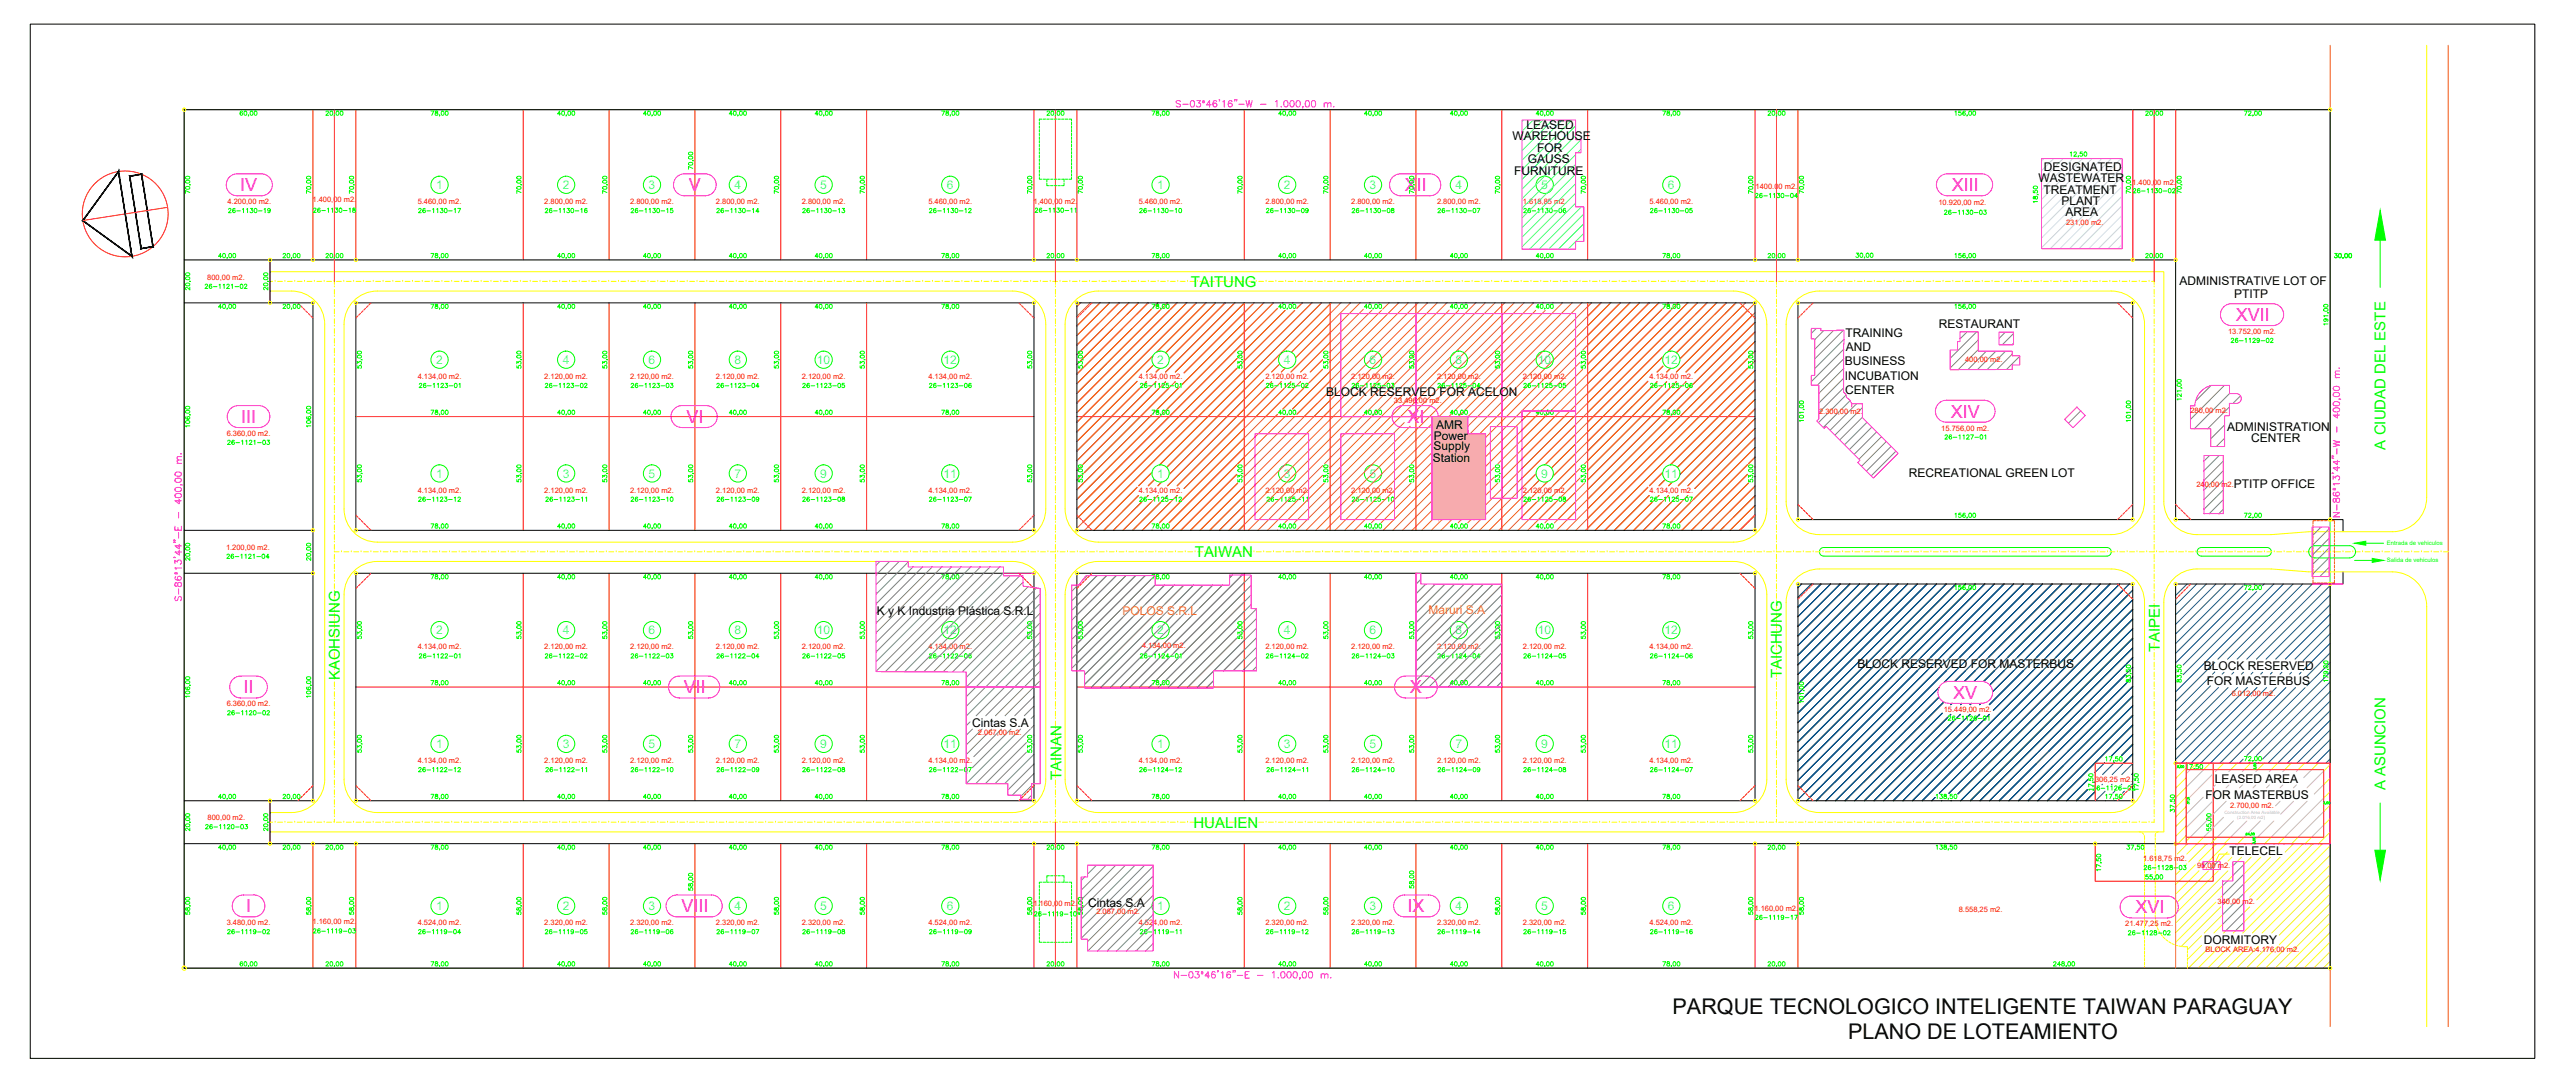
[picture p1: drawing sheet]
<svg xmlns="http://www.w3.org/2000/svg" width="2000mm" height="841mm" viewBox="0 0 2000 841" stroke-linecap="round" stroke-linejoin="round" font-family="sans-serif">
<defs><g id="words">
<g font-size="16.8">
<text x="1299" y="787">PARQUE TECNOLOGICO INTELIGENTE TAIWAN PARAGUAY</text>
<text x="1435" y="807">PLANO DE LOTEAMIENTO</text>
</g>
<g font-size="14" fill="#f0f">
<text x="186" y="149">IV</text>
<text x="535" y="149">V</text>
<text x="1091" y="149">XII</text>
<text x="1516" y="149">XIII</text>
<text x="1736" y="249">XVII</text>
<text x="187" y="329">III</text>
<text x="533" y="329">VI</text>
<text x="1093" y="329">XI</text>
<text x="1515" y="324">XIV</text>
<text x="189" y="539">II</text>
<text x="531" y="539">VII</text>
<text x="1095" y="539">X</text>
<text x="1517" y="543">XV</text>
<text x="191" y="709">I</text>
<text x="529" y="709">VIII</text>
<text x="1093" y="709">IX</text>
<text x="1659" y="709">XVI</text>
</g>
<g font-size="11.6" fill="#0f0">
<text x="925" y="223">TAITUNG</text>
<text x="1853" y="349" transform="rotate(-90 1853 349)">A CIUDAD DEL ESTE</text>
<text x="928" y="433">TAIWAN</text>
<text x="1677" y="506" transform="rotate(-90 1677 506)">TAIPEI</text>
<text x="1384" y="527" transform="rotate(-90 1384 527)">TAICHUNG</text>
<text x="264" y="528" transform="rotate(-90 264 528)">KAOHSIUNG</text>
<text x="824" y="606" transform="rotate(-90 824 606)">TAINAN</text>
<text x="1853" y="614" transform="rotate(-90 1853 614)">A ASUNCION</text>
<text x="927" y="643">HUALIEN</text>
</g>
<text font-size="11.5" fill="#f0f" x="913" y="85">S-03º46'16&quot;-W - 1.000,00 m.</text>
<text font-size="11.5" fill="#ff0" x="1819" y="403" transform="rotate(-90 1819 403)">N-86º13'44&quot;-W - 400,00 m.</text>
<g font-size="11" fill="#f0f">
<text x="143" y="468" transform="rotate(-90 143 468)">S-86º13'44&quot;-E - 400,00 m.</text>
<text x="911" y="762">N-03º46'16&quot;-E - 1.000,00 m.</text>
</g>
<g font-size="9.3">
<text x="1186" y="100">LEASED</text>
<text x="1175" y="109">WAREHOUSE</text>
<text x="1194" y="118">FOR</text>
<text x="1187" y="127">GAUSS</text>
<text x="1176" y="136">FURNITURE</text>
<text x="1587" y="133">DESIGNATED</text>
<text x="1583" y="142">WASTEWATER</text>
<text x="1587" y="151">TREATMENT</text>
<text x="1601" y="159">PLANT</text>
<text x="1604" y="168">AREA</text>
<text x="1693" y="222">ADMINISTRATIVE LOT OF</text>
<text x="1735" y="232">PTITP</text>
<text x="1506" y="255">RESTAURANT</text>
<text x="1433" y="261">TRAINING</text>
<text x="1434" y="273">AND</text>
<text x="1433" y="284">BUSINESS</text>
<text x="1433" y="295">INCUBATION</text>
<text x="1030" y="308">BLOCK RESERVED FOR ACELON</text>
<text x="1433" y="306">CENTER</text>
<text x="1115" y="333">AMR</text>
<text x="1730" y="335">ADMINISTRATION</text>
<text x="1114" y="341">Power</text>
<text x="1748" y="343">CENTER</text>
<text x="1113" y="349">Supply</text>
<text x="1113" y="359">Station</text>
<text x="1483" y="370">RECREATIONAL GREEN LOT</text>
<text x="1735" y="379">PTITP OFFICE</text>
<text x="681" y="477">K y K Industria Plástica S.R.L</text>
<text x="1443" y="519">BLOCK RESERVED FOR MASTERBUS</text>
<text x="1712" y="520">BLOCK RESERVED</text>
<text x="1714" y="532">FOR MASTERBUS</text>
<text x="755" y="564">Cintas S.A</text>
<text x="1720" y="608">LEASED AREA</text>
<text x="1713" y="620">FOR MASTERBUS</text>
<text x="1732" y="664">TELECEL</text>
<text x="845" y="704">Cintas S.A</text>
<text x="1712" y="733">DORMITORY</text>
</g>
<g font-size="9.3" fill="#0ff">
<text x="339" y="147">1</text>
<text x="437" y="147">2</text>
<text x="504" y="147">3</text>
<text x="570" y="147">4</text>
<text x="637" y="147">5</text>
<text x="735" y="147">6</text>
<text x="899" y="147">1</text>
<text x="997" y="147">2</text>
<text x="1064" y="147">3</text>
<text x="1130" y="147">4</text>
<text x="1197" y="147">5</text>
<text x="1295" y="147">6</text>
<text x="339" y="283">2</text>
<text x="437" y="283">4</text>
<text x="504" y="283">6</text>
<text x="570" y="283">8</text>
<text x="634" y="283">10</text>
<text x="733" y="283">12</text>
<text x="899" y="283">2</text>
<text x="997" y="283">4</text>
<text x="1064" y="283">6</text>
<text x="1130" y="283">8</text>
<text x="1194" y="283">10</text>
<text x="1293" y="283">12</text>
<text x="339" y="371">1</text>
<text x="437" y="371">3</text>
<text x="504" y="371">5</text>
<text x="570" y="371">7</text>
<text x="637" y="371">9</text>
<text x="733" y="371">11</text>
<text x="899" y="371">1</text>
<text x="997" y="371">3</text>
<text x="1064" y="371">5</text>
<text x="1197" y="371">9</text>
<text x="1293" y="371">11</text>
<text x="339" y="493">2</text>
<text x="437" y="493">4</text>
<text x="504" y="493">6</text>
<text x="570" y="493">8</text>
<text x="634" y="493">10</text>
<text x="733" y="493">12</text>
<text x="899" y="493">2</text>
<text x="997" y="493">4</text>
<text x="1064" y="493">6</text>
<text x="1130" y="493">8</text>
<text x="1194" y="493">10</text>
<text x="1293" y="493">12</text>
<text x="339" y="581">1</text>
<text x="437" y="581">3</text>
<text x="504" y="581">5</text>
<text x="570" y="581">7</text>
<text x="637" y="581">9</text>
<text x="733" y="581">11</text>
<text x="899" y="581">1</text>
<text x="997" y="581">3</text>
<text x="1064" y="581">5</text>
<text x="1130" y="581">7</text>
<text x="1197" y="581">9</text>
<text x="1293" y="581">11</text>
<text x="339" y="707">1</text>
<text x="437" y="707">2</text>
<text x="504" y="707">3</text>
<text x="570" y="707">4</text>
<text x="637" y="707">5</text>
<text x="735" y="707">6</text>
<text x="899" y="707">1</text>
<text x="997" y="707">2</text>
<text x="1064" y="707">3</text>
<text x="1130" y="707">4</text>
<text x="1197" y="707">5</text>
<text x="1295" y="707">6</text>
</g>
<g font-size="9.3" fill="#f8991e">
<text x="872" y="478">POLOS S.R.L</text>
<text x="1110" y="477">Maruri S.A</text>
</g>
<g font-size="7.1" fill="#0f0">
<text x="1362" y="155">26-1130-04</text>
<text x="176" y="167">26-1130-19</text>
<text x="324" y="167">26-1130-17</text>
<text x="423" y="167">26-1130-16</text>
<text x="489" y="167">26-1130-15</text>
<text x="556" y="167">26-1130-14</text>
<text x="623" y="167">26-1130-13</text>
<text x="721" y="167">26-1130-12</text>
<text x="884" y="167">26-1130-10</text>
<text x="982" y="167">26-1130-09</text>
<text x="1049" y="167">26-1130-08</text>
<text x="1116" y="167">26-1130-07</text>
<text x="1183" y="167">26-1130-06</text>
<text x="1281" y="167">26-1130-05</text>
<text x="1509" y="168">26-1130-03</text>
<text x="1732" y="267">26-1129-02</text>
<text x="325" y="302">26-1123-01</text>
<text x="423" y="302">26-1123-02</text>
<text x="489" y="302">26-1123-03</text>
<text x="556" y="302">26-1123-04</text>
<text x="623" y="302">26-1123-05</text>
<text x="721" y="302">26-1123-06</text>
<text x="885" y="302">26-1125-01</text>
<text x="982" y="302">26-1125-02</text>
<text x="1049" y="302">26-1125-03</text>
<text x="1116" y="302">26-1125-04</text>
<text x="1183" y="302">26-1125-05</text>
<text x="1281" y="302">26-1125-06</text>
<text x="175" y="435">26-1121-04</text>
<text x="1625" y="615">26-1126-02</text>
<text x="1664" y="677">26-1128-03</text>
<text x="803" y="713">26-1119-10</text>
<text x="1362" y="715">26-1119-17</text>
<text x="1652" y="727">26-1128-02</text>
</g>
<g font-size="6.6" fill="#0f0">
<text x="1656" y="151">26-1130-02</text>
<text x="242" y="166">26-1130-18</text>
<text x="803" y="166">26-1130-11</text>
<text x="158" y="225">26-1121-02</text>
<text x="176" y="346">26-1121-03</text>
<text x="1510" y="342">26-1127-01</text>
<text x="324" y="391">26-1123-12</text>
<text x="423" y="391">26-1123-11</text>
<text x="489" y="391">26-1123-10</text>
<text x="556" y="391">26-1123-09</text>
<text x="623" y="391">26-1123-08</text>
<text x="721" y="391">26-1123-07</text>
<text x="884" y="391">26-1125-12</text>
<text x="983" y="391">26-1125-11</text>
<text x="1049" y="391">26-1125-10</text>
<text x="1183" y="391">26-1125-08</text>
<text x="1281" y="391">26-1125-07</text>
<text x="325" y="512">26-1122-01</text>
<text x="423" y="512">26-1122-02</text>
<text x="489" y="512">26-1122-03</text>
<text x="556" y="512">26-1122-04</text>
<text x="623" y="512">26-1122-05</text>
<text x="721" y="512">26-1122-06</text>
<text x="885" y="512">26-1124-01</text>
<text x="982" y="512">26-1124-02</text>
<text x="1049" y="512">26-1124-03</text>
<text x="1116" y="512">26-1124-04</text>
<text x="1183" y="512">26-1124-05</text>
<text x="1281" y="512">26-1124-06</text>
<text x="176" y="556">26-1120-02</text>
<text x="1512" y="561">26-1126-01</text>
<text x="324" y="600">26-1122-12</text>
<text x="423" y="600">26-1122-11</text>
<text x="489" y="600">26-1122-10</text>
<text x="556" y="600">26-1122-09</text>
<text x="623" y="600">26-1122-08</text>
<text x="721" y="600">26-1122-07</text>
<text x="884" y="600">26-1124-12</text>
<text x="983" y="600">26-1124-11</text>
<text x="1049" y="600">26-1124-10</text>
<text x="1116" y="600">26-1124-09</text>
<text x="1183" y="600">26-1124-08</text>
<text x="1281" y="600">26-1124-07</text>
<text x="159" y="645">26-1120-03</text>
<text x="242" y="726">26-1119-03</text>
<text x="176" y="726">26-1119-02</text>
<text x="324" y="726">26-1119-04</text>
<text x="423" y="726">26-1119-05</text>
<text x="489" y="726">26-1119-06</text>
<text x="556" y="726">26-1119-07</text>
<text x="623" y="726">26-1119-08</text>
<text x="721" y="726">26-1119-09</text>
<text x="885" y="726">26-1119-11</text>
<text x="982" y="726">26-1119-12</text>
<text x="1049" y="726">26-1119-13</text>
<text x="1116" y="726">26-1119-14</text>
<text x="1183" y="726">26-1119-15</text>
<text x="1281" y="726">26-1119-16</text>
</g>
<g font-size="5.8" fill="#f00">
<text x="1656" y="143">1.400,00 m2.</text>
<text x="1364" y="147">1400.00 m2.</text>
<text x="177" y="159">4.200,00 m2.</text>
<text x="243" y="157">1.400,00 m2.</text>
<text x="324" y="159">5.460,00 m2.</text>
<text x="423" y="159">2.800,00 m2.</text>
<text x="489" y="159">2.800,00 m2.</text>
<text x="556" y="159">2.800,00 m2.</text>
<text x="623" y="159">2.800,00 m2.</text>
<text x="721" y="159">5.460,00 m2.</text>
<text x="803" y="158">1,400,00 m2.</text>
<text x="884" y="159">5.460,00 m2.</text>
<text x="983" y="159">2.800,00 m2.</text>
<text x="1049" y="159">2.800,00 m2.</text>
<text x="1116" y="159">2.800,00 m2.</text>
<text x="1183" y="159">1.618,85 m2.</text>
<text x="1281" y="159">5.460,00 m2.</text>
<text x="1505" y="159">10.920,00 m2.</text>
<text x="1605" y="174">231,00 m2.</text>
<text x="161" y="218">800,00 m2.</text>
<text x="1730" y="259">13.752,00 m2.</text>
<text x="1526" y="281">400,00 m2.</text>
<text x="324" y="294">4.134,00 m2.</text>
<text x="423" y="294">2.120,00 m2.</text>
<text x="489" y="294">2.120,00 m2.</text>
<text x="556" y="294">2.120,00 m2.</text>
<text x="623" y="294">2.120,00 m2.</text>
<text x="721" y="294">4.134,00 m2.</text>
<text x="884" y="294">4.134,00 m2.</text>
<text x="983" y="294">2.120,00 m2.</text>
<text x="1049" y="294">2.120,00 m2.</text>
<text x="1116" y="294">2.120,00 m2.</text>
<text x="1183" y="294">2.120,00 m2.</text>
<text x="1281" y="294">4.134,00 m2.</text>
<text x="1083" y="313">33.496,00 m2.</text>
<text x="1413" y="321">2.300,00 m2.</text>
<text x="1701" y="321">280,00 m2.</text>
<text x="1508" y="334">15.756,00 m2.</text>
<text x="176" y="339">6.360,00 m2.</text>
<text x="1706" y="378">240,00 m2.</text>
<text x="324" y="383">4.134,00 m2.</text>
<text x="423" y="383">2.120,00 m2.</text>
<text x="489" y="383">2.120,00 m2.</text>
<text x="556" y="383">2.120,00 m2.</text>
<text x="623" y="383">2.120,00 m2.</text>
<text x="721" y="383">4.134,00 m2.</text>
<text x="884" y="383">4.134,00 m2.</text>
<text x="983" y="383">2.120,00 m2.</text>
<text x="1049" y="383">2.120,00 m2.</text>
<text x="1183" y="383">2.120,00 m2.</text>
<text x="1281" y="383">4.134,00 m2.</text>
<text x="176" y="427">1.200,00 m2.</text>
<text x="887" y="503">4.134,00 m2.</text>
<text x="324" y="504">4.134,00 m2.</text>
<text x="423" y="504">2.120,00 m2.</text>
<text x="489" y="504">2.120,00 m2.</text>
<text x="556" y="504">2.120,00 m2.</text>
<text x="623" y="504">2.120,00 m2.</text>
<text x="721" y="504">4.134,00 m2.</text>
<text x="983" y="504">2.120,00 m2.</text>
<text x="1049" y="504">2.120,00 m2.</text>
<text x="1116" y="504">2.120,00 m2.</text>
<text x="1183" y="504">2.120,00 m2.</text>
<text x="1281" y="504">4.134,00 m2.</text>
<text x="1733" y="540">6.012,00 m2.</text>
<text x="176" y="549">6.360,00 m2.</text>
<text x="1510" y="553">15.449,00 m2.</text>
<text x="760" y="571">2.067,00 m2.</text>
<text x="324" y="593">4.134,00 m2.</text>
<text x="423" y="593">2.120,00 m2.</text>
<text x="489" y="593">2.120,00 m2.</text>
<text x="556" y="593">2.120,00 m2.</text>
<text x="623" y="593">2.120,00 m2.</text>
<text x="721" y="593">4.134,00 m2.</text>
<text x="884" y="593">4.134,00 m2.</text>
<text x="983" y="593">2.120,00 m2.</text>
<text x="1049" y="593">2.120,00 m2.</text>
<text x="1116" y="593">2.120,00 m2.</text>
<text x="1183" y="593">2.120,00 m2.</text>
<text x="1281" y="593">4.134,00 m2.</text>
<text x="1627" y="607">306,25 m2.</text>
<text x="1732" y="627">2.700,00 m2.</text>
<text x="161" y="637">800,00 m2.</text>
<text x="1664" y="669">1.618,75 m2.</text>
<text x="1706" y="674">95,00 m2.</text>
<text x="803" y="704">1.160,00 m2.</text>
<text x="1363" y="707">1.160,00 m2.</text>
<text x="1722" y="702">340,00 m2.</text>
<text x="851" y="710">2.067,00 m2.</text>
<text x="1521" y="709">8.558,25 m2.</text>
<text x="176" y="719">3.480,00 m2.</text>
<text x="243" y="718">1.160,00 m2.</text>
<text x="324" y="719">4.524,00 m2.</text>
<text x="423" y="719">2.320,00 m2.</text>
<text x="489" y="719">2.320,00 m2.</text>
<text x="556" y="719">2.320,00 m2.</text>
<text x="623" y="719">2.320,00 m2.</text>
<text x="721" y="719">4.524,00 m2.</text>
<text x="884" y="719">4.524,00 m2.</text>
<text x="983" y="719">2.320,00 m2.</text>
<text x="1049" y="719">2.320,00 m2.</text>
<text x="1116" y="719">2.320,00 m2.</text>
<text x="1183" y="719">2.320,00 m2.</text>
<text x="1281" y="719">4.524,00 m2.</text>
<text x="1651" y="719">21.477,25 m2.</text>
<text x="1713" y="739">BLOCK AREA:4.176,00 m2.</text>
</g>
<g font-size="4.7" fill="#0f0">
<text x="1854" y="423">Entrada de vehiculos</text>
<text x="1854" y="437">Salida de vehiculos</text>
</g>
<g font-size="3.5" fill="#d19cc7">
<text x="1728" y="632">Construction Area Available</text>
<text x="1738" y="636">(2.016,00 m2)</text>
</g>
</g></defs>
<!-- layer: TERRENO -->
<path d="M143 85h1667v667h-1667z" fill="none" stroke="#5cb800" stroke-width=".78"/>
<!-- layer: Loteamiento_Veredas -->
<g fill="none" stroke="#ff0" stroke-width=".78">
<path d="M1885 35v351a27 27 0 0 1-27 27h-65l-29 2h-58a26 26 0 0 1-25-26v-178h-1471M210 226h16a26 26 0 0 1 26 26v353a26 26 0 0 1-26 26h-16M275 233a26 26 0 0 1 18-7h493a26 26 0 0 1 26 26v143a26 26 0 0 1-26 26h-493a26 26 0 0 1-26-26v-143a26 26 0 0 1 8-19zM835 233a26 26 0 0 1 18-7h493a26 26 0 0 1 26 26v143a26 26 0 0 1-26 26h-493a26 26 0 0 1-26-26v-143a26 26 0 0 1 8-19zM1395 233a26 26 0 0 1 18-7h227a26 26 0 0 1 26 26v137a26 26 0 0 1-26 26h-227a26 26 0 0 1-26-26v-137a26 26 0 0 1 8-19zM275 443a26 26 0 0 1 18-7h493a26 26 0 0 1 26 26v143a26 26 0 0 1-26 26h-493a26 26 0 0 1-26-26v-143a26 26 0 0 1 8-19zM835 443a26 26 0 0 1 18-7h493a26 26 0 0 1 26 26v143a26 26 0 0 1-26 26h-493a26 26 0 0 1-26-26v-143a26 26 0 0 1 8-19zM1395 449a26 26 0 0 1 18-7h227a26 26 0 0 1 26 26v137a26 26 0 0 1-26 26h-227a26 26 0 0 1-26-26v-137a26 26 0 0 1 8-19zM210 646h1471v-178a26 26 0 0 1 25-26h58l29 2h65a27 27 0 0 1 27 27v326M1661 646h2M1664 647l1 1M1665 649l1 3"/>
<path d="M1666 653v2M1666 656v2M1666 659v2M1674 651v2M1674 654v1M1674 656v2M1674 659v2M1674 647v3M1676 646h-1M1666 661v2M1666 664v2M1666 667v2"/>
<path d="M1666 679v2M1674 662v2M1674 665v2M1674 668v2M1674 679v2M1666 681v2M1666 684v2M1666 687v2M1666 690v2M1666 693v2M1666 696v2M1666 699v2"/>
<path d="M1674 682v2M1674 685v2M1674 688v2M1674 691v2M1674 694v1M1674 696v2M1674 699v2M1666 701v2M1666 704v2M1666 707v2M1666 710v2M1666 713v2"/>
<path d="M1666 716v2M1666 719v2M1674 711v3M1674 702v2M1674 705v2M1674 708v2M1674 715v2M1675 718v2M1666 730v2M1666 733v2M1666 736v2M1666 739v2"/>
<path d="M1682 730l2 1M1684 731l2 1M1687 733l2 1M1690 734h1M1692 735h2M1695 735h4v2M1699 738v2M1666 741v2M1666 744v2M1666 747v2M1666 750v2M1699 741v2"/>
<path d="M1699 744v2M1699 747v2M1699 750v2"/>
</g>
<path d="M1414 426l2-1h220a3 3 0 0 1 4 4 3 3 0 0 1-4 3h-220a3 3 0 0 1-3-2 3 3 0 0 1 1-4zM1707 426l3-1h51a3 3 0 0 1 3 4 3 3 0 0 1-3 3h-51a3 3 0 0 1-3-2 3 3 0 0 1 0-4zM1795 425l3-1h27a5 5 0 0 1 4 5 5 5 0 0 1-4 4h-27a5 5 0 0 1-5-3 5 5 0 0 1 2-5z" fill="none" stroke="#0f0" stroke-width=".78"/>
<!-- layer: Loteamiento_Lotes_Lineas -->
<g fill="none" stroke="#f00" stroke-width=".78">
<path d="M243 85v117M276 85v117M406 85v117M473 85v117M540 85v117M606 85v117M673 85v117M803 85v117M836 85v117M966 85v117M1033 85v117M1100 85v117"/>
<path d="M1166 85v117M1233 85v117M1363 85v117M1396 85v117M1656 85v117M1690 85v117M210 202v33M406 235v177M473 235v177M540 235v177M606 235v177M673 235v177"/>
<path d="M966 235v177M1033 235v177M1100 235v177M1166 235v177M1233 235v177M276 324h527M836 324h527M406 445v177M473 445v177M540 445v177M606 445v177M673 445v177"/>
<path d="M966 445v177M1033 445v177M1100 445v177M1166 445v177M1233 445v177M276 534h527M836 534h527M1656 593h-29v29M1690 593h29v91h-92v-29M210 622v33M243 655v97M276 655v97"/>
<path d="M406 655v97M473 655v97M540 655v97M606 655v97M673 655v97M803 655v97M836 655v97M966 655v97M1033 655v97M1100 655v97M1166 655v97M1233 655v97"/>
<path d="M1363 655v97M1396 655v97"/>
</g>
<!-- layer: Loteamiento_Manzanas_Lineas -->
<g fill="none" stroke="#000" stroke-width=".78">
<path d="M143 202h1547v202h130v9M210 202v33M143 235h100v177h-100M276 235h527v177h-527zM836 235h527v177h-527zM1396 235h260v169h-260zM243 412v33M1810 404v-319h-1667v667h1667v-298M143 445h100v177h-100M276 445h527v177h-527zM836 445h527v177h-527zM1396 454h260v168h-260z"/>
<path d="M1820 444v10h-130v201h-1547M210 622v33"/>
</g>
<!-- layer: loteamiento_Ruta -->
<path d="M1810 35v50M1901 35v762M1810 752v45" fill="none" stroke="#dd6e00" stroke-width=".78"/>
<!-- layer: Loteamiento_Construccion -->
<g fill="none" stroke="#808080" stroke-width=".78">
<path d="M1411 255l-4 4M1416 257l-7 7M1424 257l-15 14M1432 256l-23 23M1528 258l-6 5M1535 258l-20 20M1557 258l-4 5M1564 259l-9 9M1432 271l-25 25M1432 279l-21 20M1432 263l-23 23M1536 264l-21 22"/>
<path d="M1536 271l-15 16M1543 273l-15 14M1550 273l-14 14M1558 273l-15 14M1563 275l-12 12M1564 267l-1 1M1569 277l-11 10M1432 286l-19 19M1432 294l-19 19M1717 299l-12 12M1728 299l-27 27M1432 301l-19 19"/>
<path d="M1434 307l-22 21M1437 311l-21 21M1442 314l-21 20M1446 317l-21 21M1616 319l-10 10M1701 315h.1M1731 316l-16 17M1732 306l-28 27M1740 307l-6 6M1446 324l-17 18M1450 328l-17 17M1454 332l-18 17"/>
<path d="M1458 335l-18 18M1461 339l-17 18M1728 330l-11 11M1465 343l-19 19M1469 347l-19 19M1472 350l-19 20M1716 354l-4 4M1724 354l-12 12M1727 358l-15 15M1728 340l-7 7M1727 366l-15 15M1727 373l-15 15"/>
<path d="M1727 381l-15 15M1727 395l-4 4M1727 388l-11 11M1803 409l-7 7M1809 411l-13 13M1809 418l-13 13M683 436l-3 3M691 436l-11 10M698 436l-18 18M705 436l-25 25M1809 426l-13 13M1809 433l-13 13"/>
<path d="M709 440l-29 29M717 440l-37 36M724 440l-44 44M732 440l-52 51M739 440l-59 59M746 440l-66 66M754 440l-74 74M761 440l-81 81M769 440l-81 82M776 440l-81 82M779 445l-77 77M784 447l-74 75"/>
<path d="M792 447l-75 75M795 452l-70 70M798 456l-66 66M805 457l-65 65M837 454l-5 5M845 447l-5 5M852 447l-20 20M859 447l-27 27M867 447l-35 35M874 447l-42 42M882 447l-50 50M889 447l-57 57"/>
<path d="M897 447l-65 65M897 454l-65 65M905 454l-67 67M912 454l-70 70M919 454l-77 77M927 454l-80 80M942 454l-80 80M949 454l-80 80M957 447l-2 2M965 447l-88 87M972 447l-88 87M972 455l-80 79"/>
<path d="M1101 445l-1 1M1103 450l-3 4M1107 454l-7 7M1115 454l-15 15M1122 454l-22 22M1130 454l-30 30M1137 454l-37 37M1145 454l-45 45M1152 454l-52 52M1160 454l-60 60M1166 454l-66 67M1414 454l-18 17"/>
<path d="M1422 454l-26 25M1429 454l-9 8M1437 454l-9 8M1444 454l-9 8M1452 454l-9 8M1459 454l-12 11M1467 454l-20 19M1474 454l-75 75M1482 454l-80 79M1489 454l-87 86M1497 454l-101 100M1504 454l-108 107"/>
<path d="M1512 454l-116 115M1518 455l-122 121M1519 454h.1M1521 459l-125 125M1527 454h-1M1528 459l-132 132M1534 454h.1M1541 454l-145 145M1549 454l-153 152M1556 454l-158 158M1564 454l-162 162M1571 454l-153 153"/>
<path d="M1579 454l-154 153M1586 454l-76 76M1594 454l-76 75M1601 454l-75 75M1609 454l-76 75M1616 454l-9 8M1624 454l-9 8M1631 454l-9 8M1639 454l-9 8M1645 454l-8 8M1649 458l-9 9M1809 441l-7 7"/>
<path d="M808 476l-58 58M808 461l-61 61M808 469l-58 57M920 469l14-15-80 80M972 462l-73 72M972 470l-65 64M976 473l-62 61M1166 462l-66 67M1166 469l-64 65M1166 477l-56 57M1413 470l-17 16M1417 474l-21 20"/>
<path d="M1424 474l-28 27M1432 474l-36 35M1439 474l-43 42M1447 474l-51 50M1606 464l-65 65M1606 472l-61 60M1611 474l-63 63M1619 474l-74 73M1626 474l-78 78M1634 474l-149 148M1653 462l-160 160M1656 466l-150 150"/>
<path d="M1656 473l-142 143M808 491l-58 58M808 499l-58 57M808 484l-58 57M837 485h-1M837 492l-1 1M966 482v1M966 490h.1M976 480l-54 54M976 488l-47 46M976 495l-26 26M1166 499l-34 35"/>
<path d="M1166 484l-49 50M1166 492l-41 42M1656 481l-135 136M1656 488l-133 134M1656 496l-126 126M808 506l-50 50M808 514l-42 42M976 503l-18 18M976 510l-11 11M976 518l-3 3M1166 507l-26 27M1166 514l-19 20"/>
<path d="M1651 517l-67 66M1656 503l-118 119M1656 511l-4 5M1656 518h.1M808 521l-35 35M808 529l-27 27M894 532l-1 2M900 533v1M908 533v1M942 529l-5 5M1166 522l-11 12M1166 529l-4 5"/>
<path d="M1397 531h-1M1397 539h-1M1506 534l-74 73M1651 524l-60 59M1651 531l-52 52M1656 526h.1M1656 533l-50 50M803 541l-15 15M803 548l-7 8M803 556l-2 2M1397 546h-1M1506 541l-66 66"/>
<path d="M1508 554l-61 61M1510 545l-63 63M1512 558l-64 64M1516 546l-1 1M1524 546l-1 1M1531 546l-1 1M1539 546l-1 1M1656 541l-42 42M1656 548l-40 41M1656 556l-66 66M753 561l-3 3M755 566l-5 5"/>
<path d="M763 566l-13 13M770 566l-20 20M778 566l-22 22M785 566l-30 30M793 566l-43 42M797 577l-32 32M800 566l-42 43M803 563l-2 3M803 578h.1M803 571h.1M1517 560l-62 62M1525 560l-62 62"/>
<path d="M1532 560l-62 62M1540 560l-62 62M1656 563l-58 59M1656 571l-16 16M1656 578l-8 9M797 584l-24 25M803 586l-23 23M803 593l-20 20M1582 585l-37 37M1582 593l-29 29M1588 594l-28 28M1595 594l-27 28"/>
<path d="M1603 594l-28 28M1610 594l-27 28M1627 600h.1M1635 592l-1 1M1642 592v1M1656 586l-7 7M801 610l-8 8M801 618l-3 3M803 601l-17 17M803 608v1M1413 612l-7 7M1414 619l-3 3"/>
<path d="M1421 619l-3 3M1429 619l-3 3M1436 619l-3 3M1444 619l-4 3M1503 619l-3 3M1621 606l-16 16M1621 613l-8 9M1627 615l-7 7M1508 622h.1M1516 622h-1M852 672l-7 7M859 672l-19 19"/>
<path d="M867 672l-27 27M874 672l-34 34M882 672l-42 42M889 672l-49 49M896 673l-56 56M1715 669l-4 4M1723 669l-7 6M1724 675h.1M1737 669l-3 3M1743 671l-9 9M1743 679l-17 16M843 681l-3 3"/>
<path d="M896 680l-51 51M896 688l-51 51M896 695l-44 44M1730 684l-4 4M1743 686l-17 17M1743 694l-17 16M896 703l-36 36M896 710l-29 29M896 718l-21 21M1743 701l-17 17M1743 709l-14 14M1743 716l-7 7"/>
<path d="M896 725l-14 14M896 733l-6 6"/>
</g>
<g fill="none" stroke="#f26722" stroke-width=".78">
<path d="M839 235l-3 3M847 235l-11 11M854 235l-18 18M862 235l-26 26M869 235l-33 33M877 235l-41 41M884 235l-48 48M892 235l-56 55M899 235l-63 63M906 235l-70 70M914 235l-78 78M922 235l-86 85"/>
<path d="M929 235l-93 93M937 235l-39 38M944 235l-39 39M952 235l-44 44M959 235l-54 54M967 235l-54 54M974 235l-54 55M982 235l-146 145M989 235l-88 89M992 239l-156 156M996 235h.1M1004 235h.1"/>
<path d="M1011 235l-4 4M1019 235l-177 177M1026 235l-125 126M1034 235l-128 128M1041 235l-38 39M1049 235l-43 43M1056 235l-53 54M1064 235h.1M1071 235h.1M1079 235l-5 5M1086 235l-82 83M1094 235l-87 87"/>
<path d="M1101 235l-135 135M1109 235l-177 177M1116 235l-176 177M1124 235l-177 177M1131 235h.1M1139 235h-1M1146 235l-5 6M1154 235l-125 125M1161 235l-128 128M1169 235l-136 136M1176 235l-171 171M1184 235l-89 89"/>
<path d="M1191 235l-91 92M1199 235h-1M1206 235h.1M1214 235l-89 89M1221 235l-88 89M1228 235l-88 89M1236 235l-96 96M1243 235l-101 102M1251 235l-102 102M1258 235l-104 105M1266 235l-37 37M1273 235l-40 41"/>
<path d="M1281 235l-48 48M1288 235l-125 125M1296 235l-130 130M1303 235l-137 137M1318 235l-164 165M1326 235l-126 126M1333 235l-38 38M1341 235l-39 39M1348 235l-43 44M1356 235l-54 54M1363 235l-54 54M998 241l-32 32"/>
<path d="M1006 241l-170 169M1059 240l-49 49M1065 241l-32 33M1073 241l-40 40M1126 241l-171 171M1133 241l-171 171M1140 241l-171 171M1193 241l-171 171M1200 241l-82 83M1306 240l5-5-157 157M1363 243l-47 47M1363 250l-156 156"/>
<path d="M1363 258l-154 154M895 276l-59 59M966 273l-130 130M1027 279l-9 10M1227 274l-73 73M1291 277l-86 86M1363 265l-58 59M1363 273l-139 139M883 296l-47 47M890 296l-54 54M896 283l-6 6M898 296l-62 62"/>
<path d="M901 286l-3 3M905 296l-69 69M913 296l-76 77M981 295l-73 74M988 296l-81 81M994 283l-6 6M995 296l-81 81M998 286l-3 3M1003 296l-83 83M1010 296l-110 110M1018 296l-22 22M1027 287l-9 9"/>
<path d="M1227 281l-73 74M1229 287l-75 75M1280 296l-74 74M1287 296l-115 116M1292 284l-5 5M1294 296l-63 64M1297 286l-3 3M1302 296l-69 70M1309 296l-76 77M1363 280l-132 132M1363 288l-124 124M1363 295l-66 66"/>
<path d="M1363 303l-60 60M1363 310l-58 58M1363 318l-60 59M894 323l-1 1M901 324l-65 64M901 323v1M908 323v1M992 322l-84 84M998 323l-37 37M1006 323l-40 40M1091 328l-84 84M1095 331l-81 81"/>
<path d="M1112 329l-83 83M1112 337l-75 75M1298 323l-1 1M1305 324l-89 88M1305 323v1M1363 325l-52 52M1363 333l-47 46M1112 359l-12 13M1112 344l-16 16M1112 352l-12 12M1363 340l-66 66M1363 348l-58 58"/>
<path d="M1363 355l-5 5M883 378l-33 34M895 367l-11 10M897 372l-5 5M902 374l-3 3M961 361l-51 51M961 368l-44 44M961 375l-36 37M1027 362l-50 50M1027 369l-43 43M1029 375l-31 31M1094 362l-50 50"/>
<path d="M1094 370l-42 42M1096 375l-31 31M1112 366l-39 40M1112 374l-38 38M1161 363l-7 7M1161 370l-7 7M1163 375l-9 10M1193 368l-44 44M1196 373l-39 39M1202 374l-38 38M1227 364l-48 48M1227 371l-40 41"/>
<path d="M1231 375l-31 31M1280 378l-34 34M1291 367l-10 10M1293 373l-5 4M1299 374l-3 3M1357 361l-51 51M1357 368l-43 44M1358 375l-37 37M1363 363h.1M1363 370h.1M1363 377l-34 35M884 385l-27 27"/>
<path d="M892 385l-27 27M899 385l-27 27M907 385l-27 27M914 385l-27 27M1112 381l-30 31M1112 389l-23 23M1112 396l-15 16M1281 385l-27 27M1288 385l-27 27M1296 385l-27 27M1303 385l-27 27M1311 385l-27 27"/>
<path d="M1363 385l-27 27M1363 392l-19 20M1363 400l-12 12M895 412h.1M902 412h.1M992 412h.1M1000 412h-1M1059 412h.1M1067 412h.1M1113 404l-9 8M1120 404l-8 8M1127 412h.1"/>
<path d="M1127 404l-8 8M1134 412h.1M1135 404l-3 2M1142 404l-2 2M1150 404l-8 8M1194 412h.1M1202 412h-1M1291 412h.1M1299 412h.1"/>
</g>
<g fill="none" stroke="#c7c8ca" stroke-width=".78">
<path d="M841 324l-5 4M848 324l-12 11M856 324l-20 19M863 324l-27 26M871 324l-35 34M878 324l-36 36M886 324l-44 43M893 324l-51 50M901 324l-65 64M908 324l-72 71M916 324l-78 77M923 324l-82 81"/>
<path d="M931 324l-86 85M938 324l-37 37M946 324l-40 39M953 324l-45 45M961 324l-54 53M966 325l-52 52M966 333l-46 46M966 340l-47 48M966 348l-58 58M966 355l-5 5M837 365h-1M837 373h-1"/>
<path d="M842 375l-6 5M883 378l-33 34M895 367l-11 10M897 372l-5 5M902 374l-3 3M961 361l-51 51M961 368l-44 44M961 375l-36 37M966 363h.1M966 370h.1M966 378l-34 34M884 385l-27 27"/>
<path d="M886 390l-21 22M894 390l-22 22M901 390l-21 22M909 390l-22 22M916 390l-16 16M966 385l-26 27M966 392l-19 20M966 400l-11 12M895 412h.1M902 412h.1M966 407l-4 5M1101 445l-1 1"/>
<path d="M1103 450l-3 4M1107 454l-7 7M1115 454l-15 15M1122 454l-22 22M1130 454l-15 14M1137 454l-14 14M1145 454l-15 14M1152 454l-14 14M1160 454l-15 14M1166 454l-14 14M1108 476l-8 8M1112 479l-12 12"/>
<path d="M1120 479l-20 20M1127 479l-27 27M1135 479l-5 4M1142 479l-5 5M1150 479l-10 10M1166 462l-11 11M1166 469l-29 30M1166 477l-5 5M1127 486l-27 28M1128 493l-6 6M1132 496l-3 3M1161 483l-17 16"/>
<path d="M1161 490l-10 9M1161 497l-11 11M1166 484v1M1166 492h.1M1166 499l-28 29M1115 506l-15 15M1116 512l-13 13M1124 512l-14 13M1131 512l-16 17M1139 512l-22 22M1146 512l-15 16M1166 507l-25 26"/>
<path d="M1166 514l-19 20M1126 533l-1 1M1132 533v1M1140 533v1M1166 522l-11 12M1166 529l-4 5"/>
</g>
<g fill="none" stroke="#cd6928" stroke-width=".78">
<path d="M1237 324l-4 4M1245 324l-12 11M1252 324l-19 19M1260 324l-27 26M1267 324l-34 34M1275 324l-42 41M1282 324l-49 49M1290 324l-57 56M1297 324l-64 64M1305 324l-72 71M1312 324l-79 79M1320 324l-87 86"/>
<path d="M1327 324l-88 88M1335 324l-38 37M1342 324l-39 39M1350 324l-45 44M1357 324l-54 53M1363 325l-52 52M1363 333l-47 46M1363 340l-48 48M1363 348l-58 58M1363 355l-5 5M1280 378l-34 34M1291 367l-10 10"/>
<path d="M1293 373l-5 4M1299 374l-3 3M1357 361l-51 51M1357 368l-43 44M1358 375l-37 37M1363 363h.1M1363 370h.1M1363 377l-34 35M1281 385l-27 27M1283 390l-22 22M1290 390l-21 22M1298 390l-22 22"/>
<path d="M1305 390l-21 22M1313 390l-16 16M1363 385l-27 27M1363 392l-19 20M1363 400l-12 12M1291 412h.1M1299 412h.1"/>
</g>
<!-- layer: Requirements -->
<g fill="none" stroke="#f1eb1f" stroke-width=".78">
<path d="M1690 592l-2 1M1694 593l-4 4M1698 596l-8 9M1706 593l-5 5M1717 593l-5 5M1727 593l-5 5M1738 593l-5 5M1748 593l-5 5M1759 593l-5 5M1769 593l-5 5M1779 593l-5 5M1790 593l-5 5"/>
<path d="M1800 593l-5 5M1810 594l-5 5M1698 604l-8 8M1698 611l-8 9M1698 619l-8 8M1810 604l-5 5M1810 615l-5 5M1698 626l-8 9M1698 634l-8 8M1810 625l-5 5M1810 636l-5 5M1698 649l-8 8"/>
<path d="M1698 641l-8 8M1699 655l-8 8M1701 650l-3 3M1712 650l-14 13M1714 655l-14 14M1721 655l-13 14M1722 650l-5 5M1729 655l-14 14M1732 650l-5 5M1736 655h.1M1743 650l-5 5M1744 655h.1"/>
<path d="M1749 655h-1M1751 655h.1M1753 650v1M1764 650l-5 5M1766 655h.1M1774 655h.1M1774 650l-5 5M1781 655l-6 7M1785 650l-5 5M1789 655l-42 42M1795 650l-5 5M1796 655l-43 44"/>
<path d="M1804 655l-61 61M1810 657l-68 68M1810 646l-9 9M1693 676l-3 3M1705 672l-15 15M1708 676l-18 18M1715 676l-24 25M1723 676l-32 32M1730 662l-7 7M1730 676l-40 41M1733 666l-3 3M1734 672l-1 1"/>
<path d="M1734 680l-4 4M1741 666l-4 3M1748 666l-5 5M1756 666l-13 13M1763 666l-20 20M1771 666l-28 28M1810 664l-61 61M1810 672l-53 53M1810 679l-46 46M1726 688l-36 36M1726 695l-1 2M1810 687l-40 39"/>
<path d="M1810 694l-40 40M1721 701l-31 31M1725 704l-31 31M1726 710l-14 15M1726 718l-7 7M1747 704l-4 5M1810 702l-51 50M1810 709l-43 43M1810 717l-36 35M1710 727l-11 11M1710 734l-11 11M1717 735l-17 17"/>
<path d="M1724 735l-17 17M1729 723l-2 2M1732 735l-17 17M1736 723l-2 2M1739 735l-17 17M1746 735l-16 17M1754 735l-17 17M1761 735l-16 17M1769 735l-17 17M1810 724l-28 28M1810 732l-21 20M1810 739l-13 13"/>
<path d="M1810 747l-6 5"/>
</g>
<!-- layer: Loteamiento_Construccion -->
<g fill="none" stroke="#105689" stroke-width=".78">
<path d="M1399 454l-3 2M1407 454l-11 10M1414 454l-18 17M1422 454l-26 25M1429 454l-33 32M1437 454l-41 40M1444 454l-48 47M1452 454l-56 55M1459 454l-63 62M1467 454l-71 70M1474 454l-77 77M1482 454l-85 85"/>
<path d="M1489 454l-92 92M1497 454l-101 100M1504 454l-108 107M1512 454l-116 115M1519 454l-123 122M1526 454l-130 130M1534 454l-138 137 71-70M1541 454l-145 145M1549 454l-153 152M1556 454l-160 160M1564 454l-168 167M1571 454l-168 168"/>
<path d="M1579 454l-168 168M1586 454l-76 76M1594 454l-76 75M1601 454l-75 75M1609 454l-76 75M1616 454l-75 75M1624 454l-79 78M1631 454l-83 83M1639 454l-94 93M1646 454l-98 98 31-31M1654 454l-169 168M1656 458l-163 164"/>
<path d="M1690 455h.1M1691 454h.1M1699 454l-9 8M1706 454l-16 16M1714 454l-24 23M1721 454l-31 31M1729 454l-39 38M1736 454l-46 46M1742 455l-52 52M1744 454h-1M1745 459l-55 56M1751 454h.1"/>
<path d="M1753 459l-57 57M1758 454l-1 1M1766 454l-70 70M1773 454l-83 83M1781 454l-58 58M1788 454l-58 58M1796 454l-58 58M1803 454l-58 58M1810 455l-58 57M1656 466l-150 150M1656 473l-142 143M1810 462l-50 50"/>
<path d="M1810 470l-43 42M1810 477l-35 35M1656 488l-133 134M1656 496l-126 126M1656 481l-135 136M1810 485l-28 27M1810 492l-21 21M1810 500l-21 21M1656 503l-118 119M1656 511l-111 111M1656 518l-103 104M1720 514l-30 31"/>
<path d="M1810 507l-18 18M1810 515l-18 18M1506 534l-88 88M1651 531l-91 91M1656 526l-57 57M1656 533l-88 89M1690 522h.1M1690 530h.1M1717 525l-27 27M1717 533l-27 27M1720 522l-2 2M1723 534l-33 33"/>
<path d="M1727 522l-1 2M1730 534l-40 41M1735 522l-2 2M1738 534l-48 48M1742 522l-1 2M1745 534l-55 56M1750 522l-2 2M1753 534l-59 59M1757 522l-1 2M1760 534l-58 59M1765 522l-2 2M1768 534l-59 59"/>
<path d="M1772 522l-1 2M1775 534l-58 59M1780 522l-2 2M1783 534l-59 59M1787 522l-1 2M1790 534l-58 59M1810 522l-65 65M1810 530l-57 57M1810 537l-53 52M1506 541l-80 81M1508 554l-68 68M1510 545l-77 77"/>
<path d="M1515 555l-67 67M1516 546l-1 1M1523 555l-68 67M1524 546l-1 1M1530 555l-67 67M1531 546l-1 1M1538 555l-68 67M1539 546l-1 1M1545 555l-67 67M1656 548l-73 74M1656 556l-66 66M1656 541l-81 81"/>
<path d="M1810 544l-48 49M1810 552l-41 41M1810 559l-34 34M1656 563l-58 59M1656 571l-16 16M1656 578l-8 9M1810 567l-26 26M1810 574l-19 19M1635 592l-8 8M1642 592l-9 10M1656 586l-16 16M1656 593l-8 9"/>
<path d="M1742 590l-3 3M1747 592v1M1754 592v1M1810 582l-11 11M1810 589l-4 4M1503 619l-3 3M1621 606l-16 16M1621 613l-8 9M1627 615l-7 7M1635 614l-7 8M1656 601l-1 1M1508 622h.1"/>
<path d="M1516 622h-1M1635 622h.1M1643 622h.1"/>
</g>
<!-- layer: Loteamiento_Calle_Ejes -->
<g fill="none" stroke="#ff0" stroke-width=".78">
<path d="M210 219h2M214 219h.1M216 219h3M221 219h.1M223 219h4M229 219h.1M231 219h4M237 219h.1M238 219h4M244 219h.1M246 219h4M252 219h.1"/>
<path d="M254 219h3M259 219h.1M260 219v2M261 219h4M267 219h.1M269 219h4M275 219h.1M277 219h3M282 219h.1M284 219h4M290 219h.1M292 219h4"/>
<path d="M297 219h.1M299 219h4M305 219h.1M307 219h4M313 219h.1M315 219h3M320 219h.1M322 219h4M328 219h.1M330 219h4M336 219h.1M337 219h4"/>
<path d="M343 219h.1M345 219h4M351 219h.1M353 219h4M358 219h.1M360 219h4M366 219h.1M368 219h4M374 219h.1M376 219h3M381 219h.1M383 219h4"/>
<path d="M389 219h.1M391 219h4M397 219h.1M398 219h4M404 219h.1M406 219h4M412 219h.1M414 219h4M419 219h.1M421 219h4M427 219h.1M429 219h4"/>
<path d="M435 219h.1M437 219h3M442 219h.1M444 219h4M450 219h.1M452 219h4M458 219h.1M459 219h4M465 219h.1M467 219h4M473 219h.1M475 219h3"/>
<path d="M480 219h.1M482 219h4M488 219h.1M490 219h4M496 219h.1M498 219h3M503 219h.1M505 219h4M511 219h.1M513 219h4M518 219h.1M520 219h4"/>
<path d="M526 219h.1M528 219h4M534 219h.1M536 219h3M541 219h.1M543 219h4M549 219h.1M551 219h4M557 219h.1M558 219h4M564 219h.1M566 219h4"/>
<path d="M572 219h.1M574 219h4M579 219h.1M581 219h4M587 219h.1M589 219h4M595 219h.1M597 219h3M602 219h.1M604 219h4M610 219h.1M612 219h4"/>
<path d="M618 219h.1M619 219h4M625 219h.1M627 219h4M633 219h.1M635 219h3M640 219h.1M642 219h4M648 219h.1M650 219h4M656 219h.1M658 219h3"/>
<path d="M663 219h.1M665 219h4M671 219h.1M673 219h4M678 219h.1M680 219h4M686 219h.1M688 219h4M694 219h.1M696 219h3M701 219h.1M703 219h4"/>
<path d="M709 219h.1M711 219h4M717 219h.1M718 219h4M724 219h.1M726 219h4M732 219h.1M734 219h4M739 219h.1M741 219h4M747 219h.1M749 219h4"/>
<path d="M755 219h.1M757 219h3M762 219h.1M764 219h4M770 219h.1M772 219h4M778 219h.1M779 219h4M785 219h.1M787 219h4M793 219h.1M795 219h4"/>
<path d="M800 219h.1M802 219h4M808 219h.1M810 219h4M816 219h.1M818 219h3M820 219v2M823 219h.1M825 219h4M831 219h.1M833 219h4M839 219h.1"/>
<path d="M840 219h4M846 219h.1M848 219h4M854 219h.1M856 219h3M861 219h.1M863 219h4M869 219h.1M871 219h4M877 219h.1M879 219h3M884 219h.1"/>
<path d="M886 219h4M892 219h.1M894 219h4M899 219h.1M901 219h4M907 219h.1M909 219h4M915 219h.1M917 219h3M922 219h.1M924 219h4M930 219h.1"/>
<path d="M932 219h4M938 219h.1M939 219h4M945 219h.1M947 219h4M953 219h.1M955 219h4M960 219h.1M962 219h4M968 219h.1M970 219h4M976 219h.1"/>
<path d="M978 219h3M983 219h.1M985 219h4M991 219h.1M993 219h4M999 219h.1M1000 219h4M1006 219h.1M1008 219h4M1014 219h.1M1016 219h3M1021 219h.1"/>
<path d="M1023 219h4M1029 219h.1M1031 219h4M1037 219h.1M1039 219h3M1044 219h.1M1046 219h4M1052 219h.1M1054 219h4M1059 219h.1M1061 219h4M1067 219h.1"/>
<path d="M1069 219h4M1075 219h.1M1077 219h3M1082 219h.1M1084 219h4M1090 219h.1M1092 219h4M1098 219h.1M1099 219h4M1105 219h.1M1107 219h4M1113 219h.1"/>
<path d="M1115 219h4M1120 219h.1M1122 219h4M1128 219h.1M1130 219h4M1136 219h.1M1138 219h3M1143 219h.1M1145 219h4M1151 219h.1M1153 219h4M1159 219h.1"/>
<path d="M1160 219h4M1166 219h.1M1168 219h4M1174 219h.1M1176 219h4M1181 219h.1M1183 219h4M1189 219h.1M1191 219h4M1197 219h.1M1199 219h3M1204 219h.1"/>
<path d="M1206 219h4M1212 219h.1M1214 219h4M1220 219h.1M1221 219h4M1227 219h.1M1229 219h4M1235 219h.1M1237 219h3M1242 219h.1M1244 219h4M1250 219h.1"/>
<path d="M1252 219h4M1258 219h.1M1260 219h3M1265 219h.1M1267 219h4M1273 219h.1M1275 219h4M1280 219h.1M1282 219h4M1288 219h.1M1290 219h4M1296 219h.1"/>
<path d="M1298 219h3M1303 219h.1M1305 219h4M1311 219h.1M1313 219h4M1319 219h.1M1320 219h4M1326 219h.1M1328 219h4M1334 219h.1M1336 219h4M1341 219h.1"/>
<path d="M1343 219h4M1349 219h.1M1351 219h4M1357 219h.1M1359 219h3M1364 219h.1M1366 219h4M1372 219h.1M1374 219h4M1380 219h.1M1380 219v2M1381 219h4"/>
<path d="M1387 219h.1M1389 219h4M1395 219h.1M1397 219h3M1402 219h.1M1404 219h4M1410 219h.1M1412 219h4M1418 219h.1M1420 219h3M1425 219h.1M1427 219h4"/>
<path d="M1433 219h.1M1435 219h4M1440 219h.1M1442 219h4M1448 219h.1M1450 219h4M1456 219h.1M1458 219h3M1463 219h.1M1465 219h4M1471 219h.1M1473 219h4"/>
<path d="M1479 219h.1M1480 219h4M1486 219h.1M1488 219h4M1494 219h.1M1496 219h4M1501 219h.1M1503 219h4M1509 219h.1M1511 219h4M1517 219h.1M1519 219h3"/>
<path d="M1524 219h.1M1526 219h4M1532 219h.1M1534 219h4M1540 219h.1M1541 219h4M1547 219h.1M1549 219h4M1555 219h.1M1557 219h4M1562 219h.1M1564 219h4"/>
<path d="M1570 219h.1M1572 219h4M1578 219h.1M1580 219h3M1585 219h.1M1587 219h4M1593 219h.1M1595 219h4M1601 219h.1M1602 219h4M1608 219h.1M1610 219h4"/>
<path d="M1616 219h.1M1618 219h3M1623 219h.1M1625 219h4M1631 219h.1M1633 219h4M1639 219h.1M1641 219h3M1646 219h.1M1648 219h4M1654 219h.1M1656 219h4"/>
<path d="M1661 219h.1M1663 219h4M1669 219h.1M1671 219h2v2M260 238h.1M260 230h.1M260 223h.1M260 225v3M260 232v4M260 240v4M820 238h.1M820 230h.1"/>
<path d="M820 223h.1M820 225v3M820 232v4M820 240v4M1380 238h.1M1380 230h.1M1380 223h.1M1380 225v3M1380 232v4M1380 240v4M1673 238h.1M1673 230h.1"/>
<path d="M1673 223h.1M1673 225v3M1673 232v4M1673 240v4M260 253h.1M260 246h.1M260 248v3M260 255v4M820 253h.1M820 246h.1M820 248v3M820 255v4"/>
<path d="M1380 253h.1M1380 246h.1M1380 248v3M1380 255v4M1673 253h.1M1673 246h.1M1673 248v3M1673 255v4M260 276h.1M260 268h.1M260 261h.1M260 263v4"/>
<path d="M260 270v4M260 278v4M820 276h.1M820 268h.1M820 261h.1M820 263v4M820 270v4M820 278v4M1380 276h.1M1380 268h.1M1380 261h.1M1380 263v4"/>
<path d="M1380 270v4M1380 278v4M1673 276h.1M1673 268h.1M1673 261h.1M1673 263v4M1673 270v4M1673 278v4M260 299h.1M260 291h.1M260 284h.1M260 286v3"/>
<path d="M260 293v4M820 299h.1M820 291h.1M820 284h.1M820 286v3M820 293v4M1380 299h.1M1380 291h.1M1380 284h.1M1380 286v3M1380 293v4M1673 299h.1"/>
<path d="M1673 291h.1M1673 284h.1M1673 286v3M1673 293v4M260 314h.1M260 307h.1M260 301v4M260 309v3M260 316v4M820 314h.1M820 307h.1M820 301v4"/>
<path d="M820 309v3M820 316v4M1380 314h.1M1380 307h.1M1380 301v4M1380 309v3M1380 316v4M1673 314h.1M1673 307h.1M1673 301v4M1673 309v3M1673 316v4"/>
<path d="M260 337h.1M260 329h.1M260 322h.1M260 324v4M260 331v4M260 339v4M820 337h.1M820 329h.1M820 322h.1M820 324v4M820 331v4M820 339v4"/>
<path d="M1380 337h.1M1380 329h.1M1380 322h.1M1380 324v4M1380 331v4M1380 339v4M1673 337h.1M1673 329h.1M1673 322h.1M1673 324v4M1673 331v4M1673 339v4"/>
<path d="M260 360h.1M260 352h.1M260 345h.1M260 347v3M260 354v4M820 360h.1M820 352h.1M820 345h.1M820 347v3M820 354v4M1380 360h.1M1380 352h.1"/>
<path d="M1380 345h.1M1380 347v3M1380 354v4M1673 360h.1M1673 352h.1M1673 345h.1M1673 347v3M1673 354v4M260 375h.1M260 368h.1M260 362v4M260 369v4"/>
<path d="M260 377v4M820 375h.1M820 368h.1M820 362v4M820 369v4M820 377v4M1380 375h.1M1380 368h.1M1380 362v4M1380 369v4M1380 377v4M1673 375h.1"/>
<path d="M1673 368h.1M1673 362v4M1673 369v4M1673 377v4M260 398h.1M260 390h.1M260 383h.1M260 385v4M260 392v4M260 400v4M820 398h.1M820 390h.1"/>
<path d="M820 383h.1M820 385v4M820 392v4M820 400v4M1380 398h.1M1380 390h.1M1380 383h.1M1380 385v4M1380 392v4M1380 400v4M1673 398h.1M1673 390h.1"/>
<path d="M1673 383h.1M1673 385v4M1673 392v4M1673 400v4M260 413h.1M260 406h.1M260 408v3M260 415v4M820 413h.1M820 406h.1M820 408v3M820 415v4"/>
<path d="M1380 413h.1M1380 406h.1M1380 408v3M1380 415v4M1673 413h.1M1673 406h.1M1673 408v3M1673 415v4M260 436h.1M260 429h.1M260 421h.1M260 429h3"/>
<path d="M260 423v4M260 430v4M260 438v4M265 429h.1M267 429h4M273 429h.1M275 429h4M280 429h.1M282 429h4M288 429h.1M290 429h4M296 429h.1"/>
<path d="M298 429h3M303 429h.1M305 429h4M311 429h.1M313 429h4M319 429h.1M320 429h4M326 429h.1M328 429h4M334 429h.1M336 429h3M341 429h.1"/>
<path d="M343 429h4M349 429h.1M351 429h4M357 429h.1M359 429h3M364 429h.1M366 429h4M372 429h.1M374 429h4M380 429h.1M381 429h4M387 429h.1"/>
<path d="M389 429h4M395 429h.1M397 429h3M402 429h.1M404 429h4M410 429h.1M412 429h4M418 429h.1M420 429h3M425 429h.1M427 429h4M433 429h.1"/>
<path d="M435 429h4M440 429h.1M442 429h4M448 429h.1M450 429h4M456 429h.1M458 429h3M463 429h.1M465 429h4M471 429h.1M473 429h4M479 429h.1"/>
<path d="M480 429h4M486 429h.1M488 429h4M494 429h.1M496 429h4M501 429h.1M503 429h4M509 429h.1M511 429h4M517 429h.1M519 429h3M524 429h.1"/>
<path d="M526 429h4M532 429h.1M534 429h4M540 429h.1M541 429h4M547 429h.1M549 429h4M555 429h.1M557 429h3M562 429h.1M564 429h4M570 429h.1"/>
<path d="M572 429h4M578 429h.1M580 429h3M585 429h.1M587 429h4M593 429h.1M595 429h4M600 429h.1M602 429h4M608 429h.1M610 429h4M616 429h.1"/>
<path d="M618 429h3M623 429h.1M625 429h4M631 429h.1M633 429h4M639 429h.1M640 429h4M646 429h.1M648 429h4M654 429h.1M656 429h4M661 429h.1"/>
<path d="M663 429h4M669 429h.1M671 429h4M677 429h.1M679 429h3M684 429h.1M686 429h4M692 429h.1M694 429h4M700 429h.1M701 429h4M707 429h.1"/>
<path d="M709 429h4M715 429h.1M717 429h4M722 429h.1M724 429h4M730 429h.1M732 429h4M738 429h.1M740 429h3M745 429h.1M747 429h4M753 429h.1"/>
<path d="M755 429h4M761 429h.1M762 429h4M768 429h.1M770 429h4M776 429h.1M778 429h3M783 429h.1M785 429h4M791 429h.1M793 429h4M799 429h.1"/>
<path d="M801 429h3M806 429h.1M808 429h4M814 429h.1M816 429h4M820 436h.1M820 429h.1M820 421h.1M820 423v4M820 430v4M820 438v4M821 429h.1"/>
<path d="M823 429h4M829 429h.1M831 429h4M837 429h.1M839 429h3M844 429h.1M846 429h4M852 429h.1M854 429h4M860 429h.1M861 429h4M867 429h.1"/>
<path d="M869 429h4M875 429h.1M877 429h4M882 429h.1M884 429h4M890 429h.1M892 429h4M898 429h.1M900 429h3M905 429h.1M907 429h4M913 429h.1"/>
<path d="M915 429h4M921 429h.1M922 429h4M928 429h.1M930 429h4M936 429h.1M938 429h3M943 429h.1M945 429h4M951 429h.1M953 429h4M959 429h.1"/>
<path d="M961 429h3M966 429h.1M968 429h4M974 429h.1M976 429h4M981 429h.1M983 429h4M989 429h.1M991 429h4M997 429h.1M999 429h3M1004 429h.1"/>
<path d="M1006 429h4M1012 429h.1M1014 429h4M1020 429h.1M1021 429h4M1027 429h.1M1029 429h4M1035 429h.1M1037 429h4M1042 429h.1M1044 429h4M1050 429h.1"/>
<path d="M1052 429h4M1058 429h.1M1060 429h3M1065 429h.1M1067 429h4M1073 429h.1M1075 429h4M1081 429h.1M1082 429h4M1088 429h.1M1090 429h4M1096 429h.1"/>
<path d="M1098 429h4M1103 429h.1M1105 429h4M1111 429h.1M1113 429h4M1119 429h.1M1121 429h3M1126 429h.1M1128 429h4M1134 429h.1M1136 429h4M1142 429h.1"/>
<path d="M1143 429h4M1149 429h.1M1151 429h4M1157 429h.1M1159 429h3M1164 429h.1M1166 429h4M1172 429h.1M1174 429h4M1180 429h.1M1182 429h3M1187 429h.1"/>
<path d="M1189 429h4M1195 429h.1M1197 429h4M1202 429h.1M1204 429h4M1210 429h.1M1212 429h4M1218 429h.1M1220 429h3M1225 429h.1M1227 429h4M1233 429h.1"/>
<path d="M1235 429h4M1241 429h.1M1242 429h4M1248 429h.1M1250 429h4M1256 429h.1M1258 429h4M1263 429h.1M1265 429h4M1271 429h.1M1273 429h4M1279 429h.1"/>
<path d="M1281 429h3M1286 429h.1M1288 429h4M1294 429h.1M1296 429h4M1302 429h.1M1303 429h4M1309 429h.1M1311 429h4M1317 429h.1M1319 429h3M1324 429h.1"/>
<path d="M1326 429h4M1332 429h.1M1334 429h4M1340 429h.1M1342 429h3M1347 429h.1M1349 429h4M1355 429h.1M1357 429h4M1362 429h.1M1364 429h4M1370 429h.1"/>
<path d="M1372 429h4M1378 429h.1M1380 429h3M1380 436h.1M1380 429h.1M1380 421h.1M1380 423v4M1380 430v4M1380 438v4M1385 429h.1M1387 429h4M1393 429h.1"/>
<path d="M1395 429h4M1401 429h.1M1402 429h4M1408 429h.1M1410 429h4M1416 429h.1M1418 429h4M1423 429h.1M1425 429h4M1431 429h.1M1433 429h4M1439 429h.1"/>
<path d="M1441 429h3M1446 429h.1M1448 429h4M1454 429h.1M1456 429h4M1462 429h.1M1463 429h4M1469 429h.1M1471 429h4M1477 429h.1M1479 429h4M1484 429h.1"/>
<path d="M1486 429h4M1492 429h.1M1494 429h4M1500 429h.1M1502 429h3M1507 429h.1M1509 429h4M1515 429h.1M1517 429h4M1523 429h.1M1524 429h4M1530 429h.1"/>
<path d="M1532 429h4M1538 429h.1M1540 429h3M1545 429h.1M1547 429h4M1553 429h.1M1555 429h4M1561 429h.1M1563 429h3M1568 429h.1M1570 429h4M1576 429h.1"/>
<path d="M1578 429h4M1583 429h.1M1585 429h4M1591 429h.1M1593 429h4M1599 429h.1M1601 429h3M1606 429h.1M1608 429h4M1614 429h.1M1616 429h4M1622 429h.1"/>
<path d="M1623 429h4M1629 429h.1M1631 429h4M1637 429h.1M1639 429h4M1644 429h.1M1646 429h4M1652 429h.1M1654 429h4M1660 429h.1M1662 429h3M1667 429h.1"/>
<path d="M1669 429h4M1673 436h.1M1673 429h.1M1673 421h.1M1673 423v4M1673 430v4M1673 438v4M1675 429h.1M1677 429h4M1683 429h.1M1684 429h4M1690 429h.1"/>
<path d="M1692 429h4M1698 429h.1M1700 429h3M1705 429h.1M1707 429h4M1713 429h.1M1715 429h4M1721 429h.1M1723 429h3M1728 429h.1M1730 429h4M1736 429h.1"/>
<path d="M1738 429h4M1743 429h.1M1745 429h4M1751 429h.1M1753 429h4M1759 429h.1M1761 429h3M1766 429h.1M1768 429h4M1774 429h.1M1776 429h4M1782 429h.1"/>
<path d="M1783 429h4M1789 429h.1M1791 429h4M1797 429h.1M1799 429h4M1804 429h.1M1806 429h4M1812 429h.1M1814 429h4M1820 429h.1M1822 429h3M1827 429h.1"/>
<path d="M1829 429h4M1835 429h.1M1837 429h4M1843 429h.1M1844 429h4M1850 429h.1M1852 429h4M1858 429h.1M1860 429h4M1865 429h.1M1867 429h4M1873 429h.1"/>
<path d="M1875 429h4M1881 429h.1M1883 429h3M1888 429h.1M1890 429h4M1896 429h.1M1898 429h3M260 459h.1M260 451h.1M260 444h.1M260 446v3M260 453v4"/>
<path d="M820 459h.1M820 451h.1M820 444h.1M820 446v3M820 453v4M1380 459h.1M1380 451h.1M1380 444h.1M1380 446v3M1380 453v4M1673 459h.1M1673 451h.1"/>
<path d="M1673 444h.1M1673 446v3M1673 453v4M260 474h.1M260 467h.1M260 461v4M260 469v3M260 476v4M820 474h.1M820 467h.1M820 461v4M820 469v3"/>
<path d="M820 476v4M1380 474h.1M1380 467h.1M1380 461v4M1380 469v3M1380 476v4M1673 474h.1M1673 467h.1M1673 461v4M1673 469v3M1673 476v4M260 497h.1"/>
<path d="M260 489h.1M260 482h.1M260 484v4M260 491v4M260 499v4M820 497h.1M820 489h.1M820 482h.1M820 484v4M820 491v4M820 499v4M1380 497h.1"/>
<path d="M1380 489h.1M1380 482h.1M1380 484v4M1380 491v4M1380 499v4M1673 497h.1M1673 489h.1M1673 482h.1M1673 484v4M1673 491v4M1673 499v4M260 520h.1"/>
<path d="M260 512h.1M260 505h.1M260 507v3M260 514v4M820 520h.1M820 512h.1M820 505h.1M820 507v3M820 514v4M1380 520h.1M1380 512h.1M1380 505h.1"/>
<path d="M1380 507v3M1380 514v4M1673 520h.1M1673 512h.1M1673 505h.1M1673 507v3M1673 514v4M260 535h.1M260 528h.1M260 522v4M260 529v4M260 537v4"/>
<path d="M820 535h.1M820 528h.1M820 522v4M820 529v4M820 537v4M1380 535h.1M1380 528h.1M1380 522v4M1380 529v4M1380 537v4M1673 535h.1M1673 528h.1"/>
<path d="M1673 522v4M1673 529v4M1673 537v4M260 558h.1M260 550h.1M260 543h.1M260 545v4M260 552v4M260 560v4M820 558h.1M820 550h.1M820 543h.1"/>
<path d="M820 545v4M820 552v4M820 560v4M1380 558h.1M1380 550h.1M1380 543h.1M1380 545v4M1380 552v4M1380 560v4M1673 558h.1M1673 550h.1M1673 543h.1"/>
<path d="M1673 545v4M1673 552v4M1673 560v4M260 573h.1M260 566h.1M260 568v3M260 575v4M820 573h.1M820 566h.1M820 568v3M820 575v4M1380 573h.1"/>
<path d="M1380 566h.1M1380 568v3M1380 575v4M1673 573h.1M1673 566h.1M1673 568v3M1673 575v4M260 596h.1M260 589h.1M260 581h.1M260 583v4M260 590v4"/>
<path d="M260 598v4M820 596h.1M820 589h.1M820 581h.1M820 583v4M820 590v4M820 598v4M1380 596h.1M1380 589h.1M1380 581h.1M1380 583v4M1380 590v4"/>
<path d="M1380 598v4M1673 596h.1M1673 589h.1M1673 581h.1M1673 583v4M1673 590v4M1673 598v4M260 619h.1M260 611h.1M260 604h.1M260 606v3M260 613v4"/>
<path d="M820 619h.1M820 611h.1M820 604h.1M820 606v3M820 613v4M1380 619h.1M1380 611h.1M1380 604h.1M1380 606v3M1380 613v4M1673 619h.1M1673 611h.1"/>
<path d="M1673 604h.1M1673 606v3M1673 613v4M210 639h2M214 639h.1M216 639h3M221 639h.1M223 639h4M229 639h.1M231 639h4M237 639h.1M238 639h4"/>
<path d="M244 639h.1M246 639h4M252 639h.1M254 639h3M259 639h.1M260 634h.1M260 627h.1M260 621v4M260 629v3M260 636v3M261 639h4M267 639h.1"/>
<path d="M269 639h4M275 639h.1M277 639h3M282 639h.1M284 639h4M290 639h.1M292 639h4M297 639h.1M299 639h4M305 639h.1M307 639h4M313 639h.1"/>
<path d="M315 639h3M320 639h.1M322 639h4M328 639h.1M330 639h4M336 639h.1M337 639h4M343 639h.1M345 639h4M351 639h.1M353 639h4M358 639h.1"/>
<path d="M360 639h4M366 639h.1M368 639h4M374 639h.1M376 639h3M381 639h.1M383 639h4M389 639h.1M391 639h4M397 639h.1M398 639h4M404 639h.1"/>
<path d="M406 639h4M412 639h.1M414 639h4M419 639h.1M421 639h4M427 639h.1M429 639h4M435 639h.1M437 639h3M442 639h.1M444 639h4M450 639h.1"/>
<path d="M452 639h4M458 639h.1M459 639h4M465 639h.1M467 639h4M473 639h.1M475 639h3M480 639h.1M482 639h4M488 639h.1M490 639h4M496 639h.1"/>
<path d="M498 639h3M503 639h.1M505 639h4M511 639h.1M513 639h4M518 639h.1M520 639h4M526 639h.1M528 639h4M534 639h.1M536 639h3M541 639h.1"/>
<path d="M543 639h4M549 639h.1M551 639h4M557 639h.1M558 639h4M564 639h.1M566 639h4M572 639h.1M574 639h4M579 639h.1M581 639h4M587 639h.1"/>
<path d="M589 639h4M595 639h.1M597 639h3M602 639h.1M604 639h4M610 639h.1M612 639h4M618 639h.1M619 639h4M625 639h.1M627 639h4M633 639h.1"/>
<path d="M635 639h3M640 639h.1M642 639h4M648 639h.1M650 639h4M656 639h.1M658 639h3M663 639h.1M665 639h4M671 639h.1M673 639h4M678 639h.1"/>
<path d="M680 639h4M686 639h.1M688 639h4M694 639h.1M696 639h3M701 639h.1M703 639h4M709 639h.1M711 639h4M717 639h.1M718 639h4M724 639h.1"/>
<path d="M726 639h4M732 639h.1M734 639h4M739 639h.1M741 639h4M747 639h.1M749 639h4M755 639h.1M757 639h3M762 639h.1M764 639h4M770 639h.1"/>
<path d="M772 639h4M778 639h.1M779 639h4M785 639h.1M787 639h4M793 639h.1M795 639h4M800 639h.1M802 639h4M808 639h.1M810 639h4M816 639h.1"/>
<path d="M818 639h3M820 634h.1M820 627h.1M820 621v4M820 629v3M820 636v3M823 639h.1M825 639h4M831 639h.1M833 639h4M839 639h.1M840 639h4"/>
<path d="M846 639h.1M848 639h4M854 639h.1M856 639h3M861 639h.1M863 639h4M869 639h.1M871 639h4M877 639h.1M879 639h3M884 639h.1M886 639h4"/>
<path d="M892 639h.1M894 639h4M899 639h.1M901 639h4M907 639h.1M909 639h4M915 639h.1M917 639h3M922 639h.1M924 639h4M930 639h.1M932 639h4"/>
<path d="M938 639h.1M939 639h4M945 639h.1M947 639h4M953 639h.1M955 639h4M960 639h.1M962 639h4M968 639h.1M970 639h4M976 639h.1M978 639h3"/>
<path d="M983 639h.1M985 639h4M991 639h.1M993 639h4M999 639h.1M1000 639h4M1006 639h.1M1008 639h4M1014 639h.1M1016 639h3M1021 639h.1M1023 639h4"/>
<path d="M1029 639h.1M1031 639h4M1037 639h.1M1039 639h3M1044 639h.1M1046 639h4M1052 639h.1M1054 639h4M1059 639h.1M1061 639h4M1067 639h.1M1069 639h4"/>
<path d="M1075 639h.1M1077 639h3M1082 639h.1M1084 639h4M1090 639h.1M1092 639h4M1098 639h.1M1099 639h4M1105 639h.1M1107 639h4M1113 639h.1M1115 639h4"/>
<path d="M1120 639h.1M1122 639h4M1128 639h.1M1130 639h4M1136 639h.1M1138 639h3M1143 639h.1M1145 639h4M1151 639h.1M1153 639h4M1159 639h.1M1160 639h4"/>
<path d="M1166 639h.1M1168 639h4M1174 639h.1M1176 639h4M1181 639h.1M1183 639h4M1189 639h.1M1191 639h4M1197 639h.1M1199 639h3M1204 639h.1M1206 639h4"/>
<path d="M1212 639h.1M1214 639h4M1220 639h.1M1221 639h4M1227 639h.1M1229 639h4M1235 639h.1M1237 639h3M1242 639h.1M1244 639h4M1250 639h.1M1252 639h4"/>
<path d="M1258 639h.1M1260 639h3M1265 639h.1M1267 639h4M1273 639h.1M1275 639h4M1280 639h.1M1282 639h4M1288 639h.1M1290 639h4M1296 639h.1M1298 639h3"/>
<path d="M1303 639h.1M1305 639h4M1311 639h.1M1313 639h4M1319 639h.1M1320 639h4M1326 639h.1M1328 639h4M1334 639h.1M1336 639h4M1341 639h.1M1343 639h4"/>
<path d="M1349 639h.1M1351 639h4M1357 639h.1M1359 639h3M1364 639h.1M1366 639h4M1372 639h.1M1374 639h4M1380 639h.1M1380 634h.1M1380 627h.1M1380 621v4"/>
<path d="M1380 629v3M1380 636v3M1381 639h4M1387 639h.1M1389 639h4M1395 639h.1M1397 639h3M1402 639h.1M1404 639h4M1410 639h.1M1412 639h4M1418 639h.1"/>
<path d="M1420 639h3M1425 639h.1M1427 639h4M1433 639h.1M1435 639h4M1440 639h.1M1442 639h4M1448 639h.1M1450 639h4M1456 639h.1M1458 639h3M1463 639h.1"/>
<path d="M1465 639h4M1471 639h.1M1473 639h4M1479 639h.1M1480 639h4M1486 639h.1M1488 639h4M1494 639h.1M1496 639h4M1501 639h.1M1503 639h4M1509 639h.1"/>
<path d="M1511 639h4M1517 639h.1M1519 639h3M1524 639h.1M1526 639h4M1532 639h.1M1534 639h4M1540 639h.1M1541 639h4M1547 639h.1M1549 639h4M1555 639h.1"/>
<path d="M1557 639h4M1562 639h.1M1564 639h4M1570 639h.1M1572 639h4M1578 639h.1M1580 639h3M1585 639h.1M1587 639h4M1593 639h.1M1595 639h4M1601 639h.1"/>
<path d="M1602 639h4M1608 639h.1M1610 639h4M1616 639h.1M1618 639h3M1623 639h.1M1625 639h4M1631 639h.1M1633 639h4M1639 639h.1M1641 639h3M1646 639h.1"/>
<path d="M1648 639h4M1654 639h.1M1656 639h4M1661 639h.1M1663 639h4M1669 639h.1M1673 634h.1M1673 627h.1M1673 621v4M1673 629v3M1673 636v3h-2"/>
</g>
<!-- layer: Loteamiento_Tanque_Australiano -->
<g fill="none" stroke="#0f0" stroke-width=".78">
<path d="M807 95v2M807 98v2M809 93h-2v1M810 93h2M813 93h2M816 93h2M819 93h2M822 93h2M824 93h2M827 93h2M830 93h2v1M832 95v2"/>
<path d="M832 98v2M807 101v2M807 103v2M807 106v2M807 109v2M807 112v2M807 115v2M807 118v2M832 101v2M832 103v2M832 106v2M832 109v2"/>
<path d="M832 112v2M832 115v2M832 118v2M807 138v1h2M807 121v2M807 123v2M807 126v2M807 129v2M807 132v2M807 135v2M810 139h2M815 139h-2v2"/>
<path d="M816 139h2M819 139h2M822 139h2M824 139h2v2M827 139h2M832 138v1h-2M832 121v2M832 123v2M832 126v2M832 129v2M832 132v2M832 135v2"/>
<path d="M813 142v2h2M816 144h2M819 144h2M822 144h2M826 142v2h-2M807 687v2M807 690v2M807 693v2M807 696v2M807 699v2M809 685h-2v2M810 685h2"/>
<path d="M813 683v2h2M815 680h-2v2M816 685h2M816 680h2M819 685h2M819 680h2M822 685h2M822 680h2M824 680h2v2M826 683v2h-2M827 685h2M830 685h2v2"/>
<path d="M832 687v2M832 690v2M832 693v2M832 696v2M832 699v2M807 702v2M807 713v2M807 716v2M807 719v2M832 702v2M832 713v2M832 716v2"/>
<path d="M832 719v2M807 730v2h2M807 722v2M807 725v2M807 727v2M810 732h2M813 732h2M816 732h2M819 732h2M822 732h2M824 732h2M827 732h2"/>
<path d="M832 722v2M832 725v2M832 727v2M832 730v2h-2"/>
</g>
<!-- layer: Loteamiento_Proyecciones -->
<g fill="none" stroke="#ff7f00" stroke-width=".78">
<path d="M1796 408v1M1796 410v2M1796 413v2M1796 416v2M1796 419v2M1799 404h-3v3M1799 404h2M1802 404h2M1805 404h2M1811 404h2v3M1813 408v1M1813 410v2"/>
<path d="M1813 413v2M1813 416v2M1813 419v2M1796 422v2M1796 425v2M1796 428v1M1796 430v2M1796 433v2M1796 436v2M1796 439v2M1813 422v2M1813 425v2"/>
<path d="M1813 428v1M1813 430v2M1813 433v2M1813 436v2M1813 439v2M1796 442v2M1796 445v2M1796 448v1M1796 450v3h3M1799 453h2M1802 453h2M1805 453h2"/>
<path d="M1808 453h2M1813 450v3h-2M1813 442v2M1813 445v2M1813 448v1"/>
</g>
<!-- layer: Loteamiento_Calle_Ejes -->
<path d="M260 85v134M820 85v134M1380 85v134M1673 85v134M820 639v113" fill="none" stroke="#f00" stroke-width=".78"/>
<!-- layer: Componente_Vial-Textos -->
<path d="M1849 187v36M1829 435h13M1837 422h14M1849 624v36" fill="none" stroke="#0f0" stroke-width=".78"/>
<g fill="#0f0" stroke="#0f0" stroke-width=".78">
<path d="M1849 163l4 24h-9z"/>
<path d="M1844 660h9l-4 24z"/>
<path d="M1829 422l8-2v3z"/>
<path d="M1842 434l9 1-9 2z"/>
</g>
<!-- layer: Norte -->
<g fill="none" stroke="#f00" stroke-width=".78">
<path d="M130 161l-66 10"/>
<circle cx="97" cy="166" r="33"/>
</g>
<g fill="#000" stroke="#000" stroke-width=".78">
<path d="M64 171l38 28zM64 171l38 28 1 1zM92 134l11 66zM92 133l11 67zM92 133l-27 38zM92 133l-28 38z"/>
<path d="M101 137l8 56zM101 137l9 56zM101 137l9-2zM101 137l9-2zM110 135l9 57zM110 136l9 56zM109 193l10-1v-1zM110 193l9-2-10 2z"/>
</g>
<!-- layer: Loteamiento_Manzanas_Esquinas -->
<g fill="none" stroke="#ff0" stroke-width=".78">
<circle cx="143" cy="85" r="1.3"/>
<circle cx="1810" cy="85" r="1.3"/>
<circle cx="210" cy="202" r="1.3"/>
<circle cx="243" cy="202" r="1.3"/>
<circle cx="276" cy="202" r="1.3"/>
<circle cx="803" cy="202" r="1.3"/>
<circle cx="836" cy="202" r="1.3"/>
<circle cx="1363" cy="202" r="1.3"/>
<circle cx="1396" cy="202" r="1.3"/>
<circle cx="1656" cy="202" r="1.3"/>
<circle cx="1690" cy="202" r="1.3"/>
<circle cx="210" cy="235" r="1.3"/>
<circle cx="243" cy="235" r="1.3"/>
<circle cx="276" cy="235" r="1.3"/>
<circle cx="803" cy="235" r="1.3"/>
<circle cx="836" cy="235" r="1.3"/>
<circle cx="1363" cy="235" r="1.3"/>
<circle cx="1396" cy="235" r="1.3"/>
<circle cx="1656" cy="235" r="1.3"/>
<circle cx="243" cy="412" r="1.3"/>
<circle cx="276" cy="412" r="1.3"/>
<circle cx="803" cy="412" r="1.3"/>
<circle cx="836" cy="412" r="1.3"/>
<circle cx="1363" cy="412" r="1.3"/>
<circle cx="1396" cy="404" r="1.3"/>
<circle cx="1656" cy="404" r="1.3"/>
<circle cx="1690" cy="404" r="1.3"/>
<circle cx="243" cy="445" r="1.3"/>
<circle cx="276" cy="445" r="1.3"/>
<circle cx="803" cy="445" r="1.3"/>
<circle cx="836" cy="445" r="1.3"/>
<circle cx="1363" cy="445" r="1.3"/>
<circle cx="1396" cy="454" r="1.3"/>
<circle cx="1656" cy="454" r="1.3"/>
<circle cx="1690" cy="454" r="1.3"/>
<circle cx="1810" cy="454" r="1.3"/>
<circle cx="1690" cy="593" r="1.3"/>
<circle cx="210" cy="622" r="1.3"/>
<circle cx="243" cy="622" r="1.3"/>
<circle cx="276" cy="622" r="1.3"/>
<circle cx="803" cy="622" r="1.3"/>
<circle cx="836" cy="622" r="1.3"/>
<circle cx="1363" cy="622" r="1.3"/>
<circle cx="1396" cy="622" r="1.3"/>
<circle cx="1656" cy="622" r="1.3"/>
<circle cx="210" cy="655" r="1.3"/>
<circle cx="243" cy="655" r="1.3"/>
<circle cx="276" cy="655" r="1.3"/>
<circle cx="803" cy="655" r="1.3"/>
<circle cx="836" cy="655" r="1.3"/>
<circle cx="1363" cy="655" r="1.3"/>
<circle cx="1396" cy="655" r="1.3"/>
<circle cx="1627" cy="655" r="1.3"/>
<circle cx="1690" cy="655" r="1.3"/>
<circle cx="143" cy="752" r="1.7"/>
<circle cx="1810" cy="752" r="1.3"/>
</g>
<!-- layer: Loteamiento_Cta._Cte._Ctral. -->
<path d="M1117 387l1-1 1 1-2 2h2M1122 386a1.5 1.5 0 0 0-2 2 1.5 1.5 0 0 0 2 1 1.1 1.1 0 0 0-1-2 1 1 0 0 0-1 1M1123 388h3M1128 387l1-1v3M1131 387l1-1v3M1134 387v-1l2 1-2 2h2M1139 386h-2v1a1.2 1.2 0 0 1 2 0 1.2 1.2 0 0 1 0 2 1.2 1.2 0 0 1-2 0M1140 388h3M1145 386a1.5 1.5 0 0 1 1 2 1.5 1.5 0 0 1-1 1l-1-1zM1149 387a1 1 0 0 1-1 1 1.1 1.1 0 0 1-1-2 1 1 0 0 1 2 0v3h-2" fill="none" stroke="#0f0" stroke-width=".78"/>
<!-- layer: Loteamiento_Manzanas_Ochavas -->
<g fill="none" stroke="#f00" stroke-width=".78">
<path d="M231 235l2 2M233 237l2 2M235 239l2 2M284 239l-1 2M286 237l-1 2M288 235l-1 2M791 235l2 2M793 237l2 2M795 239l2 2M844 239l-1 2M846 237l-1 2M848 235l-1 2"/>
<path d="M1351 235l2 2M1353 237l2 2M1355 239l2 2M1404 239l-1 2M1406 237l-1 2M1408 235l-1 2M1645 235l1 2M1647 237l1 2M1649 239l1 2M237 241l2 2M240 243l1 2M242 245l1 2"/>
<path d="M278 245l-2 2M280 243l-1 2M282 241l-1 2M797 241l2 2M800 243l1 2M802 245l1 2M838 245l-2 2M840 243l-1 2M842 241l-1 2M1357 241l2 2M1360 243l1 2M1362 245l1 2"/>
<path d="M1398 245l-2 2M1400 243l-1 2M1402 241l-1 2M1651 241l1 2M1653 243l1 2M1655 245l1 2M1396 392l2 1M1399 394l1 1M1401 396l1 1M1403 398l1 1M1405 400l1 1M1648 400l-1 1"/>
<path d="M1650 398l-1 1M1652 396l-1 1M1654 394l-1 1M1656 392l-1 1M1690 392l1 1M1692 394l1 1M1694 396l1 1M1696 398l1 1M1698 400l1 1M276 400l2 2M279 402l1 2M281 404l1 2"/>
<path d="M283 406l1 2M285 408l1 2M287 410l1 2M793 410l-2 2M795 408l-2 2M797 406l-2 2M799 404l-2 2M801 402l-1 2M803 400l-1 2M836 400l2 2M839 402l1 2M841 404l1 2"/>
<path d="M843 406l1 2M845 408l1 2M847 410l1 2M1353 410l-2 2M1355 408l-2 2M1357 406l-2 2M1359 404l-2 2M1361 402l-1 2M1363 400l-1 2M1407 402l1 2M1646 402l-1 2M1700 402l2 2"/>
<path d="M278 455l-2 2M280 453l-1 2M282 451l-1 2M284 449l-1 2M286 447l-1 2M288 445l-1 2M791 445l2 2M793 447l2 2M795 449l2 2M797 451l2 2M800 453l1 2M802 455l1 2"/>
<path d="M838 455l-2 2M840 453l-1 2M842 451l-1 2M844 449l-1 2M846 447l-1 2M848 445l-1 2M1351 445l2 2M1353 447l2 2M1355 449l2 2M1357 451l2 2M1360 453l1 2M1362 455l1 2"/>
<path d="M1402 460l-1 1M1404 458l-1 1M1406 456l-1 1M1408 454l-1 1M1645 454l1 1M1647 456l1 1M1649 458l1 1M1651 460l1 1M1695 460l-1 1M1697 458l-1 1M1699 456l-1 1M1702 454l-2 1"/>
<path d="M1398 464l-2 1M1400 462l-1 1M1653 462l1 1M1655 464l1 1M1691 464l-1 1M1693 462l-1 1M235 618l-2 2M237 616l-2 2M239 614l-2 2M241 612l-1 2M243 610l-1 2M276 610l2 2"/>
<path d="M279 612l1 2M281 614l1 2M283 616l1 2M285 618l1 2M795 618l-2 2M797 616l-2 2M799 614l-2 2M801 612l-1 2M803 610l-1 2M836 610l2 2M839 612l1 2M841 614l1 2"/>
<path d="M843 616l1 2M845 618l1 2M1355 618l-2 2M1357 616l-2 2M1359 614l-2 2M1361 612l-1 2M1363 610l-1 2M1396 610l2 2M1399 612l1 2M1401 614l1 2M1403 616l1 2M1405 618l1 2"/>
<path d="M1648 618l-1 2M1650 616l-1 2M233 620l-2 2M287 620l1 2M793 620l-2 2M847 620l1 2M1353 620l-2 2M1407 620l1 2M1646 620l-1 2"/>
</g>
<!-- layer: Loteamiento_Lotes_Numeros -->
<g fill="none" stroke="#0f0" stroke-width=".78">
<circle cx="341" cy="144" r="7"/>
<circle cx="440" cy="144" r="7"/>
<circle cx="506" cy="144" r="7"/>
<circle cx="573" cy="144" r="7"/>
<circle cx="640" cy="144" r="7"/>
<circle cx="738" cy="144" r="7"/>
<circle cx="901" cy="144" r="7"/>
<circle cx="1000" cy="144" r="7"/>
<circle cx="1066" cy="144" r="7"/>
<circle cx="1133" cy="144" r="7"/>
<circle cx="1200" cy="144" r="7"/>
<circle cx="1298" cy="144" r="7"/>
<circle cx="341" cy="279" r="7"/>
<circle cx="440" cy="279" r="7"/>
<circle cx="506" cy="279" r="7"/>
<circle cx="573" cy="279" r="7"/>
<circle cx="640" cy="279" r="7"/>
<circle cx="738" cy="279" r="7"/>
<circle cx="901" cy="279" r="7"/>
<circle cx="1000" cy="279" r="7"/>
<circle cx="1066" cy="279" r="7"/>
<circle cx="1133" cy="279" r="7"/>
<circle cx="1200" cy="279" r="7"/>
<circle cx="1298" cy="279" r="7"/>
<circle cx="341" cy="368" r="7"/>
<circle cx="440" cy="368" r="7"/>
<circle cx="506" cy="368" r="7"/>
<circle cx="573" cy="368" r="7"/>
<circle cx="640" cy="368" r="7"/>
<circle cx="738" cy="368" r="7"/>
<circle cx="901" cy="368" r="7"/>
<circle cx="1000" cy="368" r="7"/>
<circle cx="1066" cy="368" r="7"/>
<circle cx="1133" cy="368" r="7"/>
<circle cx="1200" cy="368" r="7"/>
<circle cx="1298" cy="368" r="7"/>
<circle cx="341" cy="489" r="7"/>
<circle cx="440" cy="489" r="7"/>
<circle cx="506" cy="489" r="7"/>
<circle cx="573" cy="489" r="7"/>
<circle cx="640" cy="489" r="7"/>
<circle cx="738" cy="489" r="7"/>
<circle cx="901" cy="489" r="7"/>
<circle cx="1000" cy="489" r="7"/>
<circle cx="1066" cy="489" r="7"/>
<circle cx="1133" cy="489" r="7"/>
<circle cx="1200" cy="489" r="7"/>
<circle cx="1298" cy="489" r="7"/>
<circle cx="341" cy="578" r="7"/>
<circle cx="440" cy="578" r="7"/>
<circle cx="506" cy="578" r="7"/>
<circle cx="573" cy="578" r="7"/>
<circle cx="640" cy="578" r="7"/>
<circle cx="738" cy="578" r="7"/>
<circle cx="901" cy="578" r="7"/>
<circle cx="1000" cy="578" r="7"/>
<circle cx="1066" cy="578" r="7"/>
<circle cx="1133" cy="578" r="7"/>
<circle cx="1200" cy="578" r="7"/>
<circle cx="1298" cy="578" r="7"/>
<circle cx="341" cy="704" r="7"/>
<circle cx="440" cy="704" r="7"/>
<circle cx="506" cy="704" r="7"/>
<circle cx="573" cy="704" r="7"/>
<circle cx="640" cy="704" r="7"/>
<circle cx="738" cy="704" r="7"/>
<circle cx="901" cy="704" r="7"/>
<circle cx="1000" cy="704" r="7"/>
<circle cx="1066" cy="704" r="7"/>
<circle cx="1133" cy="704" r="7"/>
<circle cx="1200" cy="704" r="7"/>
<circle cx="1298" cy="704" r="7"/>
</g>
<!-- layer: Loteamiento_Mazanas_Numeros -->
<g fill="none" stroke="#f0f" stroke-width=".78">
<path d="M178 137l3-1 2-1h20a9 9 0 0 1 9 9 9 9 0 0 1-9 8h-19a9 9 0 0 1-8-5 9 9 0 0 1 2-10zM526 137l2-1 2-1h18a9 9 0 0 1 8 9 9 9 0 0 1-8 8h-16a9 9 0 0 1-8-5 9 9 0 0 1 2-10zM1082 137l2-1 3-1h23a9 9 0 0 1 9 9 9 9 0 0 1-9 8h-22a9 9 0 0 1-8-5 9 9 0 0 1 2-10zM1506 137l3-1 2-1h28a9 9 0 0 1 9 9 9 9 0 0 1-9 8h-27a9 9 0 0 1-7-5 9 9 0 0 1 1-10zM1727 238l3-1 2-1h33a9 9 0 0 1 9 8 9 9 0 0 1-9 9h-32a9 9 0 0 1-8-5 9 9 0 0 1 2-10zM179 317l3-1 2-1h17a9 9 0 0 1 9 9 9 9 0 0 1-9 8h-16a9 9 0 0 1-8-5 9 9 0 0 1 2-10zM524 317l2-1 2-1h21a9 9 0 0 1 8 9 9 9 0 0 1-8 8h-19a9 9 0 0 1-8-5 9 9 0 0 1 2-10zM1084 317l2-1 2-1h21a9 9 0 0 1 8 9 9 9 0 0 1-8 8h-19a9 9 0 0 1-8-5 9 9 0 0 1 2-10zM1506 313l2-1 3-1h30a9 9 0 0 1 9 8 9 9 0 0 1-9 9h-29a9 9 0 0 1-8-5 9 9 0 0 1 2-10zM181 527l3-1 2-1h13a9 9 0 0 1 9 9 9 9 0 0 1-9 8h-12a9 9 0 0 1-8-5 9 9 0 0 1 2-10zM522 527l2-1 3-1h23a9 9 0 0 1 9 9 9 9 0 0 1-9 8h-22a9 9 0 0 1-8-5 9 9 0 0 1 2-10zM1086 527l2-1 2-1h18a9 9 0 0 1 8 9 9 9 0 0 1-8 8h-16a9 9 0 0 1-8-5 9 9 0 0 1 2-10z"/>
<path d="M1508 532l2-2 2-1h27a9 9 0 0 1 9 9 9 9 0 0 1-9 8h-25a9 9 0 0 1-8-5 9 9 0 0 1 2-9zM183 697l3-1 2-1h9a9 9 0 0 1 9 9 9 9 0 0 1-9 8h-8a9 9 0 0 1-8-5 9 9 0 0 1 2-10zM520 697l2-1 3-1h27a9 9 0 0 1 9 9 9 9 0 0 1-9 8h-26a9 9 0 0 1-8-5 9 9 0 0 1 2-10zM1110 695a9 9 0 0 1 8 9 9 9 0 0 1-8 8M1110 695h-19a9 9 0 0 0-9 9 9 9 0 0 0 9 8h19M1649 698l3-1 2-1h29a9 9 0 0 1 9 8 9 9 0 0 1-9 9h-28a9 9 0 0 1-8-5 9 9 0 0 1 2-10z"/>
</g>
<!-- layer: Loteamiento_Medidas -->
<g fill="none" stroke="#0f0" stroke-width=".78">
<path d="M188 87v-1a1.5 1.5 0 0 0-2 2 1.5 1.5 0 0 0 2 1 1 1 0 0 0 0-1 1 1 0 0 0-2 0M190 86a1.5 1.5 0 0 1 2 2 1.5 1.5 0 0 1-2 1l-1-1zM193 89v1M195 86a1.5 1.5 0 0 1 1 2 1.5 1.5 0 0 1-1 1l-1-1zM198 86a1.5 1.5 0 0 1 2 2 1.5 1.5 0 0 1-2 1l-1-1zM253 87l1-1 1 1-2 3h2M257 86a1.5 1.5 0 0 1 1 2 1.5 1.5 0 0 1-1 1l-1-1zM260 89v1M261 86a1.5 1.5 0 0 1 2 2 1.5 1.5 0 0 1-2 1v-1zM265 86a1.5 1.5 0 0 1 1 2 1.5 1.5 0 0 1-1 1l-1-1zM335 86h2l-2 4M338 86v1l2 1a1.1 1.1 0 0 1-1 2 1.1 1.1 0 0 1-1-2l2-1v-1z"/>
<path d="M342 89l-1 1M343 86a1.5 1.5 0 0 1 2 2 1.5 1.5 0 0 1-2 1v-1zM346 86a1.5 1.5 0 0 1 2 2 1.5 1.5 0 0 1-2 1v-1zM435 88h-2l2-2v4M437 86a1.5 1.5 0 0 1 1 2 1.5 1.5 0 0 1-1 1l-1-1zM440 89v1M441 86a1.5 1.5 0 0 1 2 2 1.5 1.5 0 0 1-2 1v-1zM445 86a1.5 1.5 0 0 1 1 2 1.5 1.5 0 0 1-1 1l-1-1zM502 88h-2l1-2v4M503 86a1.5 1.5 0 0 1 2 2 1.5 1.5 0 0 1-2 1v-1zM507 89l-1 1M508 86a1.5 1.5 0 0 1 2 2 1.5 1.5 0 0 1-2 1v-1z"/>
<path d="M511 86a1.5 1.5 0 0 1 2 2 1.5 1.5 0 0 1-2 1v-1zM569 88h-3l2-2v4M570 86a1.5 1.5 0 0 1 2 2 1.5 1.5 0 0 1-2 1v-1zM573 89v1M575 86a1.5 1.5 0 0 1 2 2 1.5 1.5 0 0 1-2 1l-1-1zM578 86a1.5 1.5 0 0 1 2 2 1.5 1.5 0 0 1-2 1l-1-1zM635 88h-2l2-2v4M637 86a1.5 1.5 0 0 1 1 2 1.5 1.5 0 0 1-1 1l-1-1zM640 89v1M641 86a1.5 1.5 0 0 1 2 2 1.5 1.5 0 0 1-2 1v-1zM645 86a1.5 1.5 0 0 1 1 2 1.5 1.5 0 0 1-1 1l-1-1zM731 86h3l-2 4"/>
<path d="M735 86v1l2 1a1.1 1.1 0 0 1-1 2 1.1 1.1 0 0 1-1-2l2-1-1-1zM738 89v1M740 86a1.5 1.5 0 0 1 2 2 1.5 1.5 0 0 1-2 1l-1-1zM743 86a1.5 1.5 0 0 1 2 2 1.5 1.5 0 0 1-2 1l-1-1zM813 87l1-1 1 1-2 3h2M817 86a1.5 1.5 0 0 1 1 2 1.5 1.5 0 0 1-1 1l-1-1zM820 89v1M821 86a1.5 1.5 0 0 1 2 2 1.5 1.5 0 0 1-2 1v-1zM825 86a1.5 1.5 0 0 1 1 2 1.5 1.5 0 0 1-1 1l-1-1zM895 86h2l-2 4M898 86v1l2 1a1.1 1.1 0 0 1-1 2 1.1 1.1 0 0 1-1-2l2-1v-1zM902 89l-1 1"/>
<path d="M903 86a1.5 1.5 0 0 1 2 2 1.5 1.5 0 0 1-2 1v-1zM906 86a1.5 1.5 0 0 1 2 2 1.5 1.5 0 0 1-2 1v-1zM995 88h-2l2-2v4M997 86a1.5 1.5 0 0 1 1 2 1.5 1.5 0 0 1-1 1l-1-1zM1000 89v1M1001 86a1.5 1.5 0 0 1 2 2 1.5 1.5 0 0 1-2 1v-1zM1005 86a1.5 1.5 0 0 1 1 2 1.5 1.5 0 0 1-1 1l-1-1zM1062 88h-2l1-2v4M1063 86a1.5 1.5 0 0 1 2 2 1.5 1.5 0 0 1-2 1v-1zM1067 89l-1 1M1068 86a1.5 1.5 0 0 1 2 2 1.5 1.5 0 0 1-2 1v-1zM1071 86a1.5 1.5 0 0 1 2 2 1.5 1.5 0 0 1-2 1v-1z"/>
<path d="M1129 88h-3l2-2v4M1130 86a1.5 1.5 0 0 1 2 2 1.5 1.5 0 0 1-2 1v-1zM1133 89v1M1135 86a1.5 1.5 0 0 1 2 2 1.5 1.5 0 0 1-2 1l-1-1zM1138 86a1.5 1.5 0 0 1 2 2 1.5 1.5 0 0 1-2 1l-1-1zM1195 88h-2l2-2v4M1197 86a1.5 1.5 0 0 1 1 2 1.5 1.5 0 0 1-1 1l-1-1zM1200 89v1M1201 86a1.5 1.5 0 0 1 2 2 1.5 1.5 0 0 1-2 1v-1zM1205 86a1.5 1.5 0 0 1 1 2 1.5 1.5 0 0 1-1 1l-1-1zM1291 86h3l-2 4M1295 86v1l2 1a1.1 1.1 0 0 1-1 2 1.1 1.1 0 0 1-1-2l2-1-1-1z"/>
<path d="M1298 89v1M1300 86a1.5 1.5 0 0 1 2 2 1.5 1.5 0 0 1-2 1l-1-1zM1303 86a1.5 1.5 0 0 1 2 2 1.5 1.5 0 0 1-2 1l-1-1zM1373 87l1-1 1 1-2 3h2M1377 86a1.5 1.5 0 0 1 1 2 1.5 1.5 0 0 1-1 1l-1-1zM1380 89v1M1381 86a1.5 1.5 0 0 1 2 2 1.5 1.5 0 0 1-2 1v-1zM1385 86a1.5 1.5 0 0 1 1 2 1.5 1.5 0 0 1-1 1l-1-1zM1518 87l1-1v4M1523 86h-2v2a1.2 1.2 0 0 1 2 0 1.2 1.2 0 0 1 0 1 1.2 1.2 0 0 1-2 0M1526 87v-1a1.5 1.5 0 0 0-2 2 1.5 1.5 0 0 0 2 1 1 1 0 0 0 0-1 1 1 0 0 0-2 0M1528 89v1"/>
<path d="M1529 86a1.5 1.5 0 0 1 2 2 1.5 1.5 0 0 1-2 1v-1zM1533 86a1.5 1.5 0 0 1 1 2 1.5 1.5 0 0 1-1 1l-1-1zM1667 87v-1l1 1-2 3h3M1670 86a1.5 1.5 0 0 1 2 2 1.5 1.5 0 0 1-2 1v-1zM1673 89v1M1675 86a1.5 1.5 0 0 1 2 2 1.5 1.5 0 0 1-2 1l-1-1zM1678 86a1.5 1.5 0 0 1 2 2 1.5 1.5 0 0 1-2 1l-1-1zM1743 86h2l-1 4M1746 87l1-1 1 1-2 3h2M1750 89v1M1751 86a1.5 1.5 0 0 1 2 2 1.5 1.5 0 0 1-2 1v-1zM1755 86a1.5 1.5 0 0 1 1 2 1.5 1.5 0 0 1-1 1l-1-1z"/>
<path d="M535 119a1.7 1.7 0 0 1 2-1 1.7 1.7 0 0 1 1 2 1.7 1.7 0 0 1-2 1 1.7 1.7 0 0 1-1-2zM1608 119l1-1v3M1611 119v-1l2 1-2 2h2M1617 118h-1v1a1.2 1.2 0 0 1 1 0 1.2 1.2 0 0 1 0 2 1.2 1.2 0 0 1-2 0M1619 118a1.5 1.5 0 0 1 2 2 1.5 1.5 0 0 1-2 1v-1zM144 137a1.7 1.7 0 0 1 2 0 1.7 1.7 0 0 1 1 2 1.7 1.7 0 0 1-2 0 1.7 1.7 0 0 1-1-2zM238 137a1.7 1.7 0 0 1 2 0 1.7 1.7 0 0 1 1 2 1.7 1.7 0 0 1-2 0 1.7 1.7 0 0 1-1-2zM272 137a1.7 1.7 0 0 1 2 0 1.7 1.7 0 0 1 1 2 1.7 1.7 0 0 1-2 0 1.7 1.7 0 0 1-1-2zM402 137a1.7 1.7 0 0 1 2 0 1.7 1.7 0 0 1 1 2 1.7 1.7 0 0 1-3 0 1.7 1.7 0 0 1 0-2zM468 137a1.7 1.7 0 0 1 2 0 1.7 1.7 0 0 1 1 2 1.7 1.7 0 0 1-2 0 1.7 1.7 0 0 1-1-2zM535 127a1.7 1.7 0 0 1 2-1 1.7 1.7 0 0 1 1 2 1.7 1.7 0 0 1-2 0 1.7 1.7 0 0 1-1-1zM535 122a1.7 1.7 0 0 1 2-1 1.7 1.7 0 0 1 1 2 1.7 1.7 0 0 1-2 1 1.7 1.7 0 0 1-1-2z"/>
<path d="M538 125h1M538 131l-3-2v2M602 137a1.7 1.7 0 0 1 2 0 1.7 1.7 0 0 1 1 2 1.7 1.7 0 0 1-2 0 1.7 1.7 0 0 1-1-2zM668 137a1.7 1.7 0 0 1 2 0 1.7 1.7 0 0 1 1 2 1.7 1.7 0 0 1-2 0 1.7 1.7 0 0 1-1-2zM798 137a1.7 1.7 0 0 1 2 0 1.7 1.7 0 0 1 1 2 1.7 1.7 0 0 1-2 0 1.7 1.7 0 0 1-1-2zM838 137a1.7 1.7 0 0 1 2 0 1.7 1.7 0 0 1 1 2 1.7 1.7 0 0 1-2 0 1.7 1.7 0 0 1-1-2zM962 137a1.7 1.7 0 0 1 2 0 1.7 1.7 0 0 1 1 2 1.7 1.7 0 0 1-2 0 1.7 1.7 0 0 1-1-2zM1028 137a1.7 1.7 0 0 1 2 0 1.7 1.7 0 0 1 1 2 1.7 1.7 0 0 1-2 0 1.7 1.7 0 0 1-1-2zM1095 137a1.7 1.7 0 0 1 2 0 1.7 1.7 0 0 1 1 2 1.7 1.7 0 0 1-2 0 1.7 1.7 0 0 1-1-2zM1162 137a1.7 1.7 0 0 1 2 0 1.7 1.7 0 0 1 1 2 1.7 1.7 0 0 1-2 0 1.7 1.7 0 0 1-1-2zM1228 137a1.7 1.7 0 0 1 2 0 1.7 1.7 0 0 1 1 2 1.7 1.7 0 0 1-2 0 1.7 1.7 0 0 1-1-2zM1358 137a1.7 1.7 0 0 1 2 0 1.7 1.7 0 0 1 1 2 1.7 1.7 0 0 1-2 0 1.7 1.7 0 0 1-1-2z"/>
<path d="M1398 137a1.7 1.7 0 0 1 2 0 1.7 1.7 0 0 1 1 2 1.7 1.7 0 0 1-2 0 1.7 1.7 0 0 1-1-2zM1614 121v1M1652 137a1.7 1.7 0 0 1 2 0 1.7 1.7 0 0 1 1 2 1.7 1.7 0 0 1-2 0 1.7 1.7 0 0 1-1-2zM1691 137a1.7 1.7 0 0 1 2 0 1.7 1.7 0 0 1 1 2 1.7 1.7 0 0 1-2 0 1.7 1.7 0 0 1-1-2zM144 145a1.7 1.7 0 0 1 2 0 1.7 1.7 0 0 1 1 2 1.7 1.7 0 0 1-2 0 1.7 1.7 0 0 1-1-2zM144 141a1.7 1.7 0 0 1 2-1 1.7 1.7 0 0 1 1 2 1.7 1.7 0 0 1-2 0 1.7 1.7 0 0 1-1-1zM147 143l1 1M147 150l-3-2v2M238 145a1.7 1.7 0 0 1 2 0 1.7 1.7 0 0 1 1 2 1.7 1.7 0 0 1-2 0 1.7 1.7 0 0 1-1-2zM238 141a1.7 1.7 0 0 1 2-1 1.7 1.7 0 0 1 1 2 1.7 1.7 0 0 1-2 0 1.7 1.7 0 0 1-1-1zM241 143l1 1M241 150l-3-2v2"/>
<path d="M272 145a1.7 1.7 0 0 1 2 0 1.7 1.7 0 0 1 1 2 1.7 1.7 0 0 1-2 0 1.7 1.7 0 0 1-1-2zM272 141a1.7 1.7 0 0 1 2-1 1.7 1.7 0 0 1 1 2 1.7 1.7 0 0 1-2 0 1.7 1.7 0 0 1-1-1zM275 143v1M275 150l-4-2v2M402 145a1.7 1.7 0 0 1 2 0 1.7 1.7 0 0 1 1 2 1.7 1.7 0 0 1-3 0 1.7 1.7 0 0 1 0-2zM402 141a1.7 1.7 0 0 1 2-1 1.7 1.7 0 0 1 1 2 1.7 1.7 0 0 1-3 0 1.7 1.7 0 0 1 0-1zM405 143v1M405 150l-4-2v2M468 145a1.7 1.7 0 0 1 2 0 1.7 1.7 0 0 1 1 2 1.7 1.7 0 0 1-2 0 1.7 1.7 0 0 1-1-2zM468 141a1.7 1.7 0 0 1 2-1 1.7 1.7 0 0 1 1 2 1.7 1.7 0 0 1-2 0 1.7 1.7 0 0 1-1-1zM471 143l1 1M471 150l-3-2v2"/>
<path d="M602 145a1.7 1.7 0 0 1 2 0 1.7 1.7 0 0 1 1 2 1.7 1.7 0 0 1-2 0 1.7 1.7 0 0 1-1-2zM602 141a1.7 1.7 0 0 1 2-1 1.7 1.7 0 0 1 1 2 1.7 1.7 0 0 1-2 0 1.7 1.7 0 0 1-1-1zM605 143v1M605 150l-4-2v2M668 145a1.7 1.7 0 0 1 2 0 1.7 1.7 0 0 1 1 2 1.7 1.7 0 0 1-2 0 1.7 1.7 0 0 1-1-2zM668 141a1.7 1.7 0 0 1 2-1 1.7 1.7 0 0 1 1 2 1.7 1.7 0 0 1-2 0 1.7 1.7 0 0 1-1-1zM671 143l1 1M671 150l-3-2v2M798 145a1.7 1.7 0 0 1 2 0 1.7 1.7 0 0 1 1 2 1.7 1.7 0 0 1-2 0 1.7 1.7 0 0 1-1-2zM798 141a1.7 1.7 0 0 1 2-1 1.7 1.7 0 0 1 1 2 1.7 1.7 0 0 1-2 0 1.7 1.7 0 0 1-1-1zM801 143l1 1M801 150l-3-2v2"/>
<path d="M838 145a1.7 1.7 0 0 1 2 0 1.7 1.7 0 0 1 1 2 1.7 1.7 0 0 1-2 0 1.7 1.7 0 0 1-1-2zM838 141a1.7 1.7 0 0 1 2-1 1.7 1.7 0 0 1 1 2 1.7 1.7 0 0 1-2 0 1.7 1.7 0 0 1-1-1zM841 143v1M841 150l-4-2v2M962 145a1.7 1.7 0 0 1 2 0 1.7 1.7 0 0 1 1 2 1.7 1.7 0 0 1-2 0 1.7 1.7 0 0 1-1-2zM962 141a1.7 1.7 0 0 1 2-1 1.7 1.7 0 0 1 1 2 1.7 1.7 0 0 1-2 0 1.7 1.7 0 0 1-1-1zM965 143v1M965 150l-4-2v2M1028 145a1.7 1.7 0 0 1 2 0 1.7 1.7 0 0 1 1 2 1.7 1.7 0 0 1-2 0 1.7 1.7 0 0 1-1-2zM1028 141a1.7 1.7 0 0 1 2-1 1.7 1.7 0 0 1 1 2 1.7 1.7 0 0 1-2 0 1.7 1.7 0 0 1-1-1zM1031 143l1 1M1031 150l-3-2v2"/>
<path d="M1095 145a1.7 1.7 0 0 1 2 0 1.7 1.7 0 0 1 1 2 1.7 1.7 0 0 1-2 0 1.7 1.7 0 0 1-1-2zM1095 141a1.7 1.7 0 0 1 2-1 1.7 1.7 0 0 1 1 2 1.7 1.7 0 0 1-2 0 1.7 1.7 0 0 1-1-1zM1098 143l1 1M1098 150l-3-2v2M1162 145a1.7 1.7 0 0 1 2 0 1.7 1.7 0 0 1 1 2 1.7 1.7 0 0 1-2 0 1.7 1.7 0 0 1-1-2zM1162 141a1.7 1.7 0 0 1 2-1 1.7 1.7 0 0 1 1 2 1.7 1.7 0 0 1-2 0 1.7 1.7 0 0 1-1-1zM1165 143v1M1165 150l-4-2v2M1228 145a1.7 1.7 0 0 1 2 0 1.7 1.7 0 0 1 1 2 1.7 1.7 0 0 1-2 0 1.7 1.7 0 0 1-1-2zM1228 141a1.7 1.7 0 0 1 2-1 1.7 1.7 0 0 1 1 2 1.7 1.7 0 0 1-2 0 1.7 1.7 0 0 1-1-1zM1231 143l1 1M1231 150l-3-2v2"/>
<path d="M1358 145a1.7 1.7 0 0 1 2 0 1.7 1.7 0 0 1 1 2 1.7 1.7 0 0 1-2 0 1.7 1.7 0 0 1-1-2zM1358 141a1.7 1.7 0 0 1 2-1 1.7 1.7 0 0 1 1 2 1.7 1.7 0 0 1-2 0 1.7 1.7 0 0 1-1-1zM1361 143l1 1M1361 150l-3-2v2M1398 145a1.7 1.7 0 0 1 2 0 1.7 1.7 0 0 1 1 2 1.7 1.7 0 0 1-2 0 1.7 1.7 0 0 1-1-2zM1398 141a1.7 1.7 0 0 1 2-1 1.7 1.7 0 0 1 1 2 1.7 1.7 0 0 1-2 0 1.7 1.7 0 0 1-1-1zM1401 143v1M1401 150l-4-2v2M1579 148v2h2a1.2 1.2 0 0 1 0-2 1.2 1.2 0 0 1 1 0 1.2 1.2 0 0 1 0 2M1579 153v1h1l1-2a1.4 1.4 0 0 1 2 2 1.1 1.1 0 0 1-2 1l-1-2zM1579 145a1.7 1.7 0 0 1 2-1 1.7 1.7 0 0 1 1 2 1.7 1.7 0 0 1-2 1 1.7 1.7 0 0 1-1-2zM1582 151h1"/>
<path d="M1582 157h-3h1M1652 145a1.7 1.7 0 0 1 2 0 1.7 1.7 0 0 1 1 2 1.7 1.7 0 0 1-2 0 1.7 1.7 0 0 1-1-2zM1652 141a1.7 1.7 0 0 1 2-1 1.7 1.7 0 0 1 1 2 1.7 1.7 0 0 1-2 0 1.7 1.7 0 0 1-1-1zM1655 143v1M1655 150l-4-2v2M1691 145a1.7 1.7 0 0 1 2 0 1.7 1.7 0 0 1 1 2 1.7 1.7 0 0 1-2 0 1.7 1.7 0 0 1-1-2zM1691 141a1.7 1.7 0 0 1 2-1 1.7 1.7 0 0 1 1 2 1.7 1.7 0 0 1-2 0 1.7 1.7 0 0 1-1-1zM1694 143l1 1M1694 150l-3-2v2M172 199h-2l1-2v3M173 197a1.5 1.5 0 0 1 2 2 1.5 1.5 0 0 1-2 1v-1zM178 197a1.5 1.5 0 0 1 2 2 1.5 1.5 0 0 1-2 1v-1z"/>
<path d="M181 197a1.5 1.5 0 0 1 2 2 1.5 1.5 0 0 1-2 1v-1zM220 198l1-1h1l-2 3h2M223 197a1.5 1.5 0 0 1 2 2 1.5 1.5 0 0 1-2 1v-1zM228 197a1.5 1.5 0 0 1 2 2 1.5 1.5 0 0 1-2 1v-1zM231 197a1.5 1.5 0 0 1 2 2 1.5 1.5 0 0 1-2 1v-1zM253 198l1-1h1l-2 3h2M257 197a1.5 1.5 0 0 1 1 2 1.5 1.5 0 0 1-1 1l-1-1zM261 197a1.5 1.5 0 0 1 2 2 1.5 1.5 0 0 1-2 1v-1zM265 197a1.5 1.5 0 0 1 1 2 1.5 1.5 0 0 1-1 1l-1-1zM335 197h2l-2 3M338 197v1l2 1a1.1 1.1 0 0 1-1 1 1.1 1.1 0 0 1-1-1l2-1v-1zM343 197a1.5 1.5 0 0 1 2 2 1.5 1.5 0 0 1-2 1v-1z"/>
<path d="M346 197a1.5 1.5 0 0 1 2 2 1.5 1.5 0 0 1-2 1v-1zM435 199h-2l2-2v3M437 197a1.5 1.5 0 0 1 1 2 1.5 1.5 0 0 1-1 1l-1-1zM441 197a1.5 1.5 0 0 1 2 2 1.5 1.5 0 0 1-2 1v-1zM445 197a1.5 1.5 0 0 1 1 2 1.5 1.5 0 0 1-1 1l-1-1zM502 199h-2l1-2v3M503 197a1.5 1.5 0 0 1 2 2 1.5 1.5 0 0 1-2 1v-1zM508 197a1.5 1.5 0 0 1 2 2 1.5 1.5 0 0 1-2 1v-1zM511 197a1.5 1.5 0 0 1 2 2 1.5 1.5 0 0 1-2 1v-1zM569 199h-3l2-2v3M570 197a1.5 1.5 0 0 1 2 2 1.5 1.5 0 0 1-2 1v-1zM575 197a1.5 1.5 0 0 1 2 2 1.5 1.5 0 0 1-2 1l-1-1z"/>
<path d="M578 197a1.5 1.5 0 0 1 2 2 1.5 1.5 0 0 1-2 1l-1-1zM635 199h-2l2-2v3M637 197a1.5 1.5 0 0 1 1 2 1.5 1.5 0 0 1-1 1l-1-1zM641 197a1.5 1.5 0 0 1 2 2 1.5 1.5 0 0 1-2 1v-1zM645 197a1.5 1.5 0 0 1 1 2 1.5 1.5 0 0 1-1 1l-1-1zM731 197h3l-2 3M735 197v1l2 1a1.1 1.1 0 0 1-1 1 1.1 1.1 0 0 1-1-1l2-1-1-1zM740 197a1.5 1.5 0 0 1 2 2 1.5 1.5 0 0 1-2 1l-1-1zM743 197a1.5 1.5 0 0 1 2 2 1.5 1.5 0 0 1-2 1l-1-1zM813 198l1-1h1l-2 3h2M817 197a1.5 1.5 0 0 1 1 2 1.5 1.5 0 0 1-1 1l-1-1zM821 197a1.5 1.5 0 0 1 2 2 1.5 1.5 0 0 1-2 1v-1z"/>
<path d="M825 197a1.5 1.5 0 0 1 1 2 1.5 1.5 0 0 1-1 1l-1-1zM895 197h2l-2 3M898 197v1l2 1a1.1 1.1 0 0 1-1 1 1.1 1.1 0 0 1-1-1l2-1v-1zM903 197a1.5 1.5 0 0 1 2 2 1.5 1.5 0 0 1-2 1v-1zM906 197a1.5 1.5 0 0 1 2 2 1.5 1.5 0 0 1-2 1v-1zM995 199h-2l2-2v3M997 197a1.5 1.5 0 0 1 1 2 1.5 1.5 0 0 1-1 1l-1-1zM1001 197a1.5 1.5 0 0 1 2 2 1.5 1.5 0 0 1-2 1v-1zM1005 197a1.5 1.5 0 0 1 1 2 1.5 1.5 0 0 1-1 1l-1-1zM1062 199h-2l1-2v3M1063 197a1.5 1.5 0 0 1 2 2 1.5 1.5 0 0 1-2 1v-1zM1068 197a1.5 1.5 0 0 1 2 2 1.5 1.5 0 0 1-2 1v-1z"/>
<path d="M1071 197a1.5 1.5 0 0 1 2 2 1.5 1.5 0 0 1-2 1v-1zM1129 199h-3l2-2v3M1130 197a1.5 1.5 0 0 1 2 2 1.5 1.5 0 0 1-2 1v-1zM1135 197a1.5 1.5 0 0 1 2 2 1.5 1.5 0 0 1-2 1l-1-1zM1138 197a1.5 1.5 0 0 1 2 2 1.5 1.5 0 0 1-2 1l-1-1zM1195 199h-2l2-2v3M1197 197a1.5 1.5 0 0 1 1 2 1.5 1.5 0 0 1-1 1l-1-1zM1201 197a1.5 1.5 0 0 1 2 2 1.5 1.5 0 0 1-2 1v-1zM1205 197a1.5 1.5 0 0 1 1 2 1.5 1.5 0 0 1-1 1l-1-1zM1291 197h3l-2 3M1295 197v1l2 1a1.1 1.1 0 0 1-1 1 1.1 1.1 0 0 1-1-1l2-1-1-1zM1300 197a1.5 1.5 0 0 1 2 2 1.5 1.5 0 0 1-2 1l-1-1z"/>
<path d="M1303 197a1.5 1.5 0 0 1 2 2 1.5 1.5 0 0 1-2 1l-1-1zM1373 198l1-1h1l-2 3h2M1377 197a1.5 1.5 0 0 1 1 2 1.5 1.5 0 0 1-1 1l-1-1zM1381 197a1.5 1.5 0 0 1 2 2 1.5 1.5 0 0 1-2 1v-1zM1385 197a1.5 1.5 0 0 1 1 2 1.5 1.5 0 0 1-1 1l-1-1zM1442 197h1l-1 1a1.1 1.1 0 0 1 1 2 1.1 1.1 0 0 1-2-1M1445 197a1.5 1.5 0 0 1 2 1 1.5 1.5 0 0 1-2 2v-2zM1448 200v1M1450 197a1.5 1.5 0 0 1 2 1 1.5 1.5 0 0 1-2 2l-1-2zM1453 197a1.5 1.5 0 0 1 2 1 1.5 1.5 0 0 1-2 2l-1-2zM1518 197h1v3M1523 197h-2v1a1.2 1.2 0 0 1 2 0 1.2 1.2 0 0 1 0 2 1.2 1.2 0 0 1-2 0"/>
<path d="M1526 197a1.5 1.5 0 0 0-2 1 1.5 1.5 0 0 0 2 2 1 1 0 0 0 0-2 1.1 1.1 0 0 0-2 1M1529 197a1.5 1.5 0 0 1 2 2 1.5 1.5 0 0 1-2 1v-1zM1533 197a1.5 1.5 0 0 1 1 2 1.5 1.5 0 0 1-1 1l-1-1zM1667 198v-1h1l-2 3h3M1670 197a1.5 1.5 0 0 1 2 2 1.5 1.5 0 0 1-2 1v-1zM1675 197a1.5 1.5 0 0 1 2 2 1.5 1.5 0 0 1-2 1l-1-1zM1678 197a1.5 1.5 0 0 1 2 2 1.5 1.5 0 0 1-2 1l-1-1zM1813 197h2l-1 1a1.1 1.1 0 0 1 1 2 1.1 1.1 0 0 1-2 0M1817 197a1.5 1.5 0 0 1 1 2 1.5 1.5 0 0 1-1 1l-1-1zM1821 197a1.5 1.5 0 0 1 2 2 1.5 1.5 0 0 1-2 1v-1zM1825 197a1.5 1.5 0 0 1 1 2 1.5 1.5 0 0 1-1 1l-1-1zM144 215a1.7 1.7 0 0 1 2 0 1.7 1.7 0 0 1 1 2 1.7 1.7 0 0 1-2 0 1.7 1.7 0 0 1-1-2z"/>
<path d="M144 212a1.7 1.7 0 0 1 2 0 1.7 1.7 0 0 1 1 2 1.7 1.7 0 0 1-2 0 1.7 1.7 0 0 1-1-2zM147 218l1 1M177 200l-1 1M205 215a1.7 1.7 0 0 1 2 0 1.7 1.7 0 0 1 1 2 1.7 1.7 0 0 1-2 0 1.7 1.7 0 0 1-1-2zM205 212a1.7 1.7 0 0 1 2 0 1.7 1.7 0 0 1 1 2 1.7 1.7 0 0 1-2 0 1.7 1.7 0 0 1-1-2zM208 218l1 1M227 200l-1 1M260 200v1M342 200l-1 1M440 200v1M507 200l-1 1M573 200v1"/>
<path d="M640 200v1M738 200v1M820 200v1M902 200l-1 1M1000 200v1M1067 200l-1 1M1133 200v1M1200 200v1M1298 200v1M1380 200v1M1528 200v1M1673 200v1"/>
<path d="M1820 200v1M144 220a1.7 1.7 0 0 1 2 0 1.7 1.7 0 0 1 1 2 1.7 1.7 0 0 1-2 0 1.7 1.7 0 0 1-1-2zM147 223v2l-2-2-1 1 1 1M172 238h-2l1-2v4M173 236a1.5 1.5 0 0 1 2 2 1.5 1.5 0 0 1-2 1v-1zM177 239l-1 1M178 236a1.5 1.5 0 0 1 2 2 1.5 1.5 0 0 1-2 1v-1zM181 236a1.5 1.5 0 0 1 2 2 1.5 1.5 0 0 1-2 1v-1zM205 220a1.7 1.7 0 0 1 2 0 1.7 1.7 0 0 1 1 2 1.7 1.7 0 0 1-2 0 1.7 1.7 0 0 1-1-2zM208 223v2l-3-2v1v1M220 237l1-1 1 1-2 3h2M223 236a1.5 1.5 0 0 1 2 2 1.5 1.5 0 0 1-2 1v-1z"/>
<path d="M227 239l-1 1M228 236a1.5 1.5 0 0 1 2 2 1.5 1.5 0 0 1-2 1v-1zM231 236a1.5 1.5 0 0 1 2 2 1.5 1.5 0 0 1-2 1v-1zM335 236h2l-2 4M338 236v1l2 1a1.1 1.1 0 0 1-1 2 1.1 1.1 0 0 1-1-2l2-1v-1zM342 239l-1 1M343 236a1.5 1.5 0 0 1 2 2 1.5 1.5 0 0 1-2 1v-1zM346 236a1.5 1.5 0 0 1 2 2 1.5 1.5 0 0 1-2 1v-1zM435 238h-2l2-2v4M437 236a1.5 1.5 0 0 1 1 2 1.5 1.5 0 0 1-1 1l-1-1zM440 239v1M441 236a1.5 1.5 0 0 1 2 2 1.5 1.5 0 0 1-2 1v-1z"/>
<path d="M445 236a1.5 1.5 0 0 1 1 2 1.5 1.5 0 0 1-1 1l-1-1zM502 238h-2l1-2v4M503 236a1.5 1.5 0 0 1 2 2 1.5 1.5 0 0 1-2 1v-1zM507 239l-1 1M508 236a1.5 1.5 0 0 1 2 2 1.5 1.5 0 0 1-2 1v-1zM511 236a1.5 1.5 0 0 1 2 2 1.5 1.5 0 0 1-2 1v-1zM569 238h-3l2-2v4M570 236a1.5 1.5 0 0 1 2 2 1.5 1.5 0 0 1-2 1v-1zM573 239v1M575 236a1.5 1.5 0 0 1 2 2 1.5 1.5 0 0 1-2 1l-1-1zM578 236a1.5 1.5 0 0 1 2 2 1.5 1.5 0 0 1-2 1l-1-1zM635 238h-2l2-2v4"/>
<path d="M637 236a1.5 1.5 0 0 1 1 2 1.5 1.5 0 0 1-1 1l-1-1zM640 239v1M641 236a1.5 1.5 0 0 1 2 2 1.5 1.5 0 0 1-2 1v-1zM645 236a1.5 1.5 0 0 1 1 2 1.5 1.5 0 0 1-1 1l-1-1zM731 236h3l-2 4M735 236v1l2 1a1.1 1.1 0 0 1-1 2 1.1 1.1 0 0 1-1-2l2-1-1-1zM738 239v1M740 236a1.5 1.5 0 0 1 2 2 1.5 1.5 0 0 1-2 1l-1-1zM743 236a1.5 1.5 0 0 1 2 2 1.5 1.5 0 0 1-2 1l-1-1zM895 236h2l-2 4M898 236v1l2 1a1.1 1.1 0 0 1-1 2 1.1 1.1 0 0 1-1-2l2-1v-1zM902 239l-1 1"/>
<path d="M903 236a1.5 1.5 0 0 1 2 2 1.5 1.5 0 0 1-2 1v-1zM906 236a1.5 1.5 0 0 1 2 2 1.5 1.5 0 0 1-2 1v-1zM995 238h-2l2-2v4M997 236a1.5 1.5 0 0 1 1 2 1.5 1.5 0 0 1-1 1l-1-1zM1000 239v1M1001 236a1.5 1.5 0 0 1 2 2 1.5 1.5 0 0 1-2 1v-1zM1005 236a1.5 1.5 0 0 1 1 2 1.5 1.5 0 0 1-1 1l-1-1zM1062 238h-2l1-2v4M1063 236a1.5 1.5 0 0 1 2 2 1.5 1.5 0 0 1-2 1v-1zM1067 239l-1 1M1068 236a1.5 1.5 0 0 1 2 2 1.5 1.5 0 0 1-2 1v-1zM1071 236a1.5 1.5 0 0 1 2 2 1.5 1.5 0 0 1-2 1v-1z"/>
<path d="M1129 238h-3l2-2v4M1130 236a1.5 1.5 0 0 1 2 2 1.5 1.5 0 0 1-2 1v-1zM1133 239v1M1135 236a1.5 1.5 0 0 1 2 2 1.5 1.5 0 0 1-2 1l-1-1zM1138 236a1.5 1.5 0 0 1 2 2 1.5 1.5 0 0 1-2 1l-1-1zM1195 238h-2l2-2v4M1197 236a1.5 1.5 0 0 1 1 2 1.5 1.5 0 0 1-1 1l-1-1zM1200 239v1M1201 236a1.5 1.5 0 0 1 2 2 1.5 1.5 0 0 1-2 1v-1zM1205 236a1.5 1.5 0 0 1 1 2 1.5 1.5 0 0 1-1 1l-1-1zM1291 236h3l-2 4M1295 236v1l2 1a1.1 1.1 0 0 1-1 2 1.1 1.1 0 0 1-1-2l2-1-1-1z"/>
<path d="M1298 239v1M1300 236a1.5 1.5 0 0 1 2 2 1.5 1.5 0 0 1-2 1l-1-1zM1303 236a1.5 1.5 0 0 1 2 2 1.5 1.5 0 0 1-2 1l-1-1zM1518 237l1-1v4M1523 236h-2v2a1.2 1.2 0 0 1 2 0 1.2 1.2 0 0 1 0 1 1.2 1.2 0 0 1-2 0M1526 237v-1a1.5 1.5 0 0 0-2 2 1.5 1.5 0 0 0 2 1 1 1 0 0 0 0-1 1 1 0 0 0-2 0M1528 239v1M1529 236a1.5 1.5 0 0 1 2 2 1.5 1.5 0 0 1-2 1v-1zM1533 236a1.5 1.5 0 0 1 1 2 1.5 1.5 0 0 1-1 1l-1-1zM1805 240a1.7 1.7 0 0 1 2-1 1.7 1.7 0 0 1 1 2 1.7 1.7 0 0 1-2 1 1.7 1.7 0 0 1-1-2zM1805 237a1.7 1.7 0 0 1 2-1 1.7 1.7 0 0 1 1 2 1.7 1.7 0 0 1-2 1 1.7 1.7 0 0 1-1-2zM1806 248a1 1 0 0 1 1 1 1 1 0 0 1-2 0 1 1 0 0 1 0-1h3v2"/>
<path d="M1808 243h1M1808 252h-3M1808 245h-3v1M278 276a1.7 1.7 0 0 1 2 0 1.7 1.7 0 0 1 1 2 1.7 1.7 0 0 1-2 0 1.7 1.7 0 0 1-1-2zM278 273a1.7 1.7 0 0 1 2 0 1.7 1.7 0 0 1 1 1 1.7 1.7 0 0 1-2 1 1.7 1.7 0 0 1-1-2zM281 279v1M402 276a1.7 1.7 0 0 1 2 0 1.7 1.7 0 0 1 1 2 1.7 1.7 0 0 1-3 0 1.7 1.7 0 0 1 0-2zM402 273a1.7 1.7 0 0 1 2 0 1.7 1.7 0 0 1 1 1 1.7 1.7 0 0 1-3 1 1.7 1.7 0 0 1 0-2zM405 279v1M468 276a1.7 1.7 0 0 1 2 0 1.7 1.7 0 0 1 1 2 1.7 1.7 0 0 1-2 0 1.7 1.7 0 0 1-1-2zM468 273a1.7 1.7 0 0 1 2 0 1.7 1.7 0 0 1 1 1 1.7 1.7 0 0 1-2 1 1.7 1.7 0 0 1-1-2zM471 279l1 1"/>
<path d="M535 276a1.7 1.7 0 0 1 2 0 1.7 1.7 0 0 1 1 2 1.7 1.7 0 0 1-2 0 1.7 1.7 0 0 1-1-2zM535 273a1.7 1.7 0 0 1 2 0 1.7 1.7 0 0 1 1 1 1.7 1.7 0 0 1-2 1 1.7 1.7 0 0 1-1-2zM538 279l1 1M602 276a1.7 1.7 0 0 1 2 0 1.7 1.7 0 0 1 1 2 1.7 1.7 0 0 1-2 0 1.7 1.7 0 0 1-1-2zM602 273a1.7 1.7 0 0 1 2 0 1.7 1.7 0 0 1 1 1 1.7 1.7 0 0 1-2 1 1.7 1.7 0 0 1-1-2zM605 279v1M668 276a1.7 1.7 0 0 1 2 0 1.7 1.7 0 0 1 1 2 1.7 1.7 0 0 1-2 0 1.7 1.7 0 0 1-1-2zM668 273a1.7 1.7 0 0 1 2 0 1.7 1.7 0 0 1 1 1 1.7 1.7 0 0 1-2 1 1.7 1.7 0 0 1-1-2zM671 279l1 1M798 276a1.7 1.7 0 0 1 2 0 1.7 1.7 0 0 1 1 2 1.7 1.7 0 0 1-2 0 1.7 1.7 0 0 1-1-2zM798 273a1.7 1.7 0 0 1 2 0 1.7 1.7 0 0 1 1 1 1.7 1.7 0 0 1-2 1 1.7 1.7 0 0 1-1-2zM801 279l1 1"/>
<path d="M838 276a1.7 1.7 0 0 1 2 0 1.7 1.7 0 0 1 1 2 1.7 1.7 0 0 1-2 0 1.7 1.7 0 0 1-1-2zM838 273a1.7 1.7 0 0 1 2 0 1.7 1.7 0 0 1 1 1 1.7 1.7 0 0 1-2 1 1.7 1.7 0 0 1-1-2zM841 279v1M962 276a1.7 1.7 0 0 1 2 0 1.7 1.7 0 0 1 1 2 1.7 1.7 0 0 1-2 0 1.7 1.7 0 0 1-1-2zM962 273a1.7 1.7 0 0 1 2 0 1.7 1.7 0 0 1 1 1 1.7 1.7 0 0 1-2 1 1.7 1.7 0 0 1-1-2zM965 279v1M1028 276a1.7 1.7 0 0 1 2 0 1.7 1.7 0 0 1 1 2 1.7 1.7 0 0 1-2 0 1.7 1.7 0 0 1-1-2zM1028 273a1.7 1.7 0 0 1 2 0 1.7 1.7 0 0 1 1 1 1.7 1.7 0 0 1-2 1 1.7 1.7 0 0 1-1-2zM1031 279l1 1M1095 276a1.7 1.7 0 0 1 2 0 1.7 1.7 0 0 1 1 2 1.7 1.7 0 0 1-2 0 1.7 1.7 0 0 1-1-2zM1095 273a1.7 1.7 0 0 1 2 0 1.7 1.7 0 0 1 1 1 1.7 1.7 0 0 1-2 1 1.7 1.7 0 0 1-1-2zM1098 279l1 1"/>
<path d="M1162 276a1.7 1.7 0 0 1 2 0 1.7 1.7 0 0 1 1 2 1.7 1.7 0 0 1-2 0 1.7 1.7 0 0 1-1-2zM1162 273a1.7 1.7 0 0 1 2 0 1.7 1.7 0 0 1 1 1 1.7 1.7 0 0 1-2 1 1.7 1.7 0 0 1-1-2zM1165 279v1M1228 276a1.7 1.7 0 0 1 2 0 1.7 1.7 0 0 1 1 2 1.7 1.7 0 0 1-2 0 1.7 1.7 0 0 1-1-2zM1228 273a1.7 1.7 0 0 1 2 0 1.7 1.7 0 0 1 1 1 1.7 1.7 0 0 1-2 1 1.7 1.7 0 0 1-1-2zM1231 279l1 1M1358 276a1.7 1.7 0 0 1 2 0 1.7 1.7 0 0 1 1 2 1.7 1.7 0 0 1-2 0 1.7 1.7 0 0 1-1-2zM1358 273a1.7 1.7 0 0 1 2 0 1.7 1.7 0 0 1 1 1 1.7 1.7 0 0 1-2 1 1.7 1.7 0 0 1-1-2zM1361 279l1 1M277 284v2h2a1.2 1.2 0 0 1 0-2 1.2 1.2 0 0 1 2 0 1.2 1.2 0 0 1-1 2M277 283v-2l2 1a1.1 1.1 0 0 1 1-1 1.1 1.1 0 0 1 0 2M401 284v2h2a1.2 1.2 0 0 1 0-2 1.2 1.2 0 0 1 2 0 1.2 1.2 0 0 1-1 2"/>
<path d="M401 283v-2l2 1a1.1 1.1 0 0 1 1-1 1.1 1.1 0 0 1 0 2M468 284v2h1a1.2 1.2 0 0 1 0-2 1.2 1.2 0 0 1 2 0 1.2 1.2 0 0 1 0 2M468 283v-2l1 1a1.1 1.1 0 0 1 2-1 1.1 1.1 0 0 1 0 2M535 284v2h1a1.2 1.2 0 0 1 0-2 1.2 1.2 0 0 1 2 0 1.2 1.2 0 0 1-1 2M535 283v-2l1 1a1.1 1.1 0 0 1 2-1 1.1 1.1 0 0 1-1 2M601 284v2h2a1.2 1.2 0 0 1 0-2 1.2 1.2 0 0 1 2 0 1.2 1.2 0 0 1-1 2M601 283v-2l2 1a1.1 1.1 0 0 1 1-1 1.1 1.1 0 0 1 0 2M668 284v2h1a1.2 1.2 0 0 1 0-2 1.2 1.2 0 0 1 2 0 1.2 1.2 0 0 1 0 2M668 283v-2l1 1a1.1 1.1 0 0 1 2-1 1.1 1.1 0 0 1 0 2M798 284v2h1a1.2 1.2 0 0 1 0-2 1.2 1.2 0 0 1 2 0 1.2 1.2 0 0 1 0 2M798 283v-2l1 1a1.1 1.1 0 0 1 2-1 1.1 1.1 0 0 1 0 2M837 284v2h2a1.2 1.2 0 0 1 0-2 1.2 1.2 0 0 1 2 0 1.2 1.2 0 0 1-1 2"/>
<path d="M837 283v-2l2 1a1.1 1.1 0 0 1 1-1 1.1 1.1 0 0 1 0 2M961 284v2h2a1.2 1.2 0 0 1 0-2 1.2 1.2 0 0 1 2 0 1.2 1.2 0 0 1-1 2M961 283v-2l2 1a1.1 1.1 0 0 1 1-1 1.1 1.1 0 0 1 0 2M1028 284v2h1a1.2 1.2 0 0 1 0-2 1.2 1.2 0 0 1 2 0 1.2 1.2 0 0 1 0 2M1028 283v-2l1 1a1.1 1.1 0 0 1 2-1 1.1 1.1 0 0 1 0 2M1095 284v2h1a1.2 1.2 0 0 1 0-2 1.2 1.2 0 0 1 2 0 1.2 1.2 0 0 1-1 2M1095 283v-2l1 1a1.1 1.1 0 0 1 2-1 1.1 1.1 0 0 1-1 2M1161 284v2h2a1.2 1.2 0 0 1 0-2 1.2 1.2 0 0 1 2 0 1.2 1.2 0 0 1-1 2M1161 283v-2l2 1a1.1 1.1 0 0 1 1-1 1.1 1.1 0 0 1 0 2M1228 284v2h1a1.2 1.2 0 0 1 0-2 1.2 1.2 0 0 1 2 0 1.2 1.2 0 0 1 0 2M1228 283v-2l1 1a1.1 1.1 0 0 1 2-1 1.1 1.1 0 0 1 0 2M1358 284v2h1a1.2 1.2 0 0 1 0-2 1.2 1.2 0 0 1 2 0 1.2 1.2 0 0 1 0 2"/>
<path d="M1358 283v-2l1 1a1.1 1.1 0 0 1 2-1 1.1 1.1 0 0 1 0 2M1691 298a1.7 1.7 0 0 1 2 0 1.7 1.7 0 0 1 1 2 1.7 1.7 0 0 1-2 0 1.7 1.7 0 0 1-1-2zM1691 295a1.7 1.7 0 0 1 2 0 1.7 1.7 0 0 1 1 1 1.7 1.7 0 0 1-2 1 1.7 1.7 0 0 1-1-2zM144 319a1.7 1.7 0 0 1 2 0 1.7 1.7 0 0 1 1 1 1.7 1.7 0 0 1-2 1 1.7 1.7 0 0 1-1-2zM144 316a1.7 1.7 0 0 1 2-1 1.7 1.7 0 0 1 1 2 1.7 1.7 0 0 1-2 1 1.7 1.7 0 0 1-1-2zM238 319a1.7 1.7 0 0 1 2 0 1.7 1.7 0 0 1 1 1 1.7 1.7 0 0 1-2 1 1.7 1.7 0 0 1-1-2zM238 316a1.7 1.7 0 0 1 2-1 1.7 1.7 0 0 1 1 2 1.7 1.7 0 0 1-2 1 1.7 1.7 0 0 1-1-2zM335 319h2l-2 3M338 319v1l2 1a1.1 1.1 0 0 1-1 1 1.1 1.1 0 0 1-1-1l2-2zM343 319a1.5 1.5 0 0 1 2 1 1.5 1.5 0 0 1-2 2v-2zM346 319a1.5 1.5 0 0 1 2 1 1.5 1.5 0 0 1-2 2v-2zM437 319a1.5 1.5 0 0 1 1 1 1.5 1.5 0 0 1-1 2l-1-2z"/>
<path d="M441 319a1.5 1.5 0 0 1 2 1 1.5 1.5 0 0 1-2 2v-2zM445 319a1.5 1.5 0 0 1 1 1 1.5 1.5 0 0 1-1 2l-1-2zM503 319a1.5 1.5 0 0 1 2 1 1.5 1.5 0 0 1-2 2v-2zM508 319a1.5 1.5 0 0 1 2 1 1.5 1.5 0 0 1-2 2v-2zM511 319a1.5 1.5 0 0 1 2 1 1.5 1.5 0 0 1-2 2v-2zM570 319a1.5 1.5 0 0 1 2 1 1.5 1.5 0 0 1-2 2v-2zM575 319a1.5 1.5 0 0 1 2 1 1.5 1.5 0 0 1-2 2l-1-2zM578 319a1.5 1.5 0 0 1 2 1 1.5 1.5 0 0 1-2 2l-1-2zM637 319a1.5 1.5 0 0 1 1 1 1.5 1.5 0 0 1-1 2l-1-2zM641 319a1.5 1.5 0 0 1 2 1 1.5 1.5 0 0 1-2 2v-2zM645 319a1.5 1.5 0 0 1 1 1 1.5 1.5 0 0 1-1 2l-1-2zM731 319h3l-2 3"/>
<path d="M735 319v1l2 1a1.1 1.1 0 0 1-1 1 1.1 1.1 0 0 1-1-1l2-2h-1zM740 319a1.5 1.5 0 0 1 2 1 1.5 1.5 0 0 1-2 2l-1-2zM743 319a1.5 1.5 0 0 1 2 1 1.5 1.5 0 0 1-2 2l-1-2zM895 319h2l-2 3M898 319v1l2 1a1.1 1.1 0 0 1-1 1 1.1 1.1 0 0 1-1-1l2-2zM903 319a1.5 1.5 0 0 1 2 1 1.5 1.5 0 0 1-2 2v-2zM906 319a1.5 1.5 0 0 1 2 1 1.5 1.5 0 0 1-2 2v-2zM997 319a1.5 1.5 0 0 1 1 1 1.5 1.5 0 0 1-1 2l-1-2zM1001 319a1.5 1.5 0 0 1 2 1 1.5 1.5 0 0 1-2 2v-2zM1005 319a1.5 1.5 0 0 1 1 1 1.5 1.5 0 0 1-1 2l-1-2zM1063 319a1.5 1.5 0 0 1 2 1 1.5 1.5 0 0 1-2 2v-2zM1068 319a1.5 1.5 0 0 1 2 1 1.5 1.5 0 0 1-2 2v-2z"/>
<path d="M1071 319a1.5 1.5 0 0 1 2 1 1.5 1.5 0 0 1-2 2v-2zM1130 319a1.5 1.5 0 0 1 2 1 1.5 1.5 0 0 1-2 2v-2zM1135 319a1.5 1.5 0 0 1 2 1 1.5 1.5 0 0 1-2 2l-1-2zM1138 319a1.5 1.5 0 0 1 2 1 1.5 1.5 0 0 1-2 2l-1-2zM1197 319a1.5 1.5 0 0 1 1 1 1.5 1.5 0 0 1-1 2l-1-2zM1201 319a1.5 1.5 0 0 1 2 1 1.5 1.5 0 0 1-2 2v-2zM1205 319a1.5 1.5 0 0 1 1 1 1.5 1.5 0 0 1-1 2l-1-2zM1291 319h3l-2 3M1295 319v1l2 1a1.1 1.1 0 0 1-1 1 1.1 1.1 0 0 1-1-1l2-2h-1zM1300 319a1.5 1.5 0 0 1 2 1 1.5 1.5 0 0 1-2 2l-1-2zM1303 319a1.5 1.5 0 0 1 2 1 1.5 1.5 0 0 1-2 2l-1-2zM1398 315a1.7 1.7 0 0 1 2-1 1.7 1.7 0 0 1 1 2 1.7 1.7 0 0 1-2 1 1.7 1.7 0 0 1-1-2z"/>
<path d="M1398 312a1.7 1.7 0 0 1 2-1 1.7 1.7 0 0 1 1 2 1.7 1.7 0 0 1-2 1 1.7 1.7 0 0 1-1-2zM1401 318h.1M1652 315a1.7 1.7 0 0 1 2-1 1.7 1.7 0 0 1 1 2 1.7 1.7 0 0 1-2 1 1.7 1.7 0 0 1-1-2zM1652 312a1.7 1.7 0 0 1 2-1 1.7 1.7 0 0 1 1 2 1.7 1.7 0 0 1-2 1 1.7 1.7 0 0 1-1-2zM1655 318h.1M1694 301h1M1694 310h-3v1M1694 306v2l-3-2v1l1 1M1694 304h-3M144 327a1.7 1.7 0 0 1 2-1 1.7 1.7 0 0 1 1 2 1.7 1.7 0 0 1-2 1 1.7 1.7 0 0 1-1-2zM145 324h-1a1.5 1.5 0 0 0 2 2 1.5 1.5 0 0 0 1-2 1 1 0 0 0-2 0 1 1 0 0 0 1 1M147 322h1"/>
<path d="M147 331h-3l1 1M238 327a1.7 1.7 0 0 1 2-1 1.7 1.7 0 0 1 1 2 1.7 1.7 0 0 1-2 1 1.7 1.7 0 0 1-1-2zM239 324h-1a1.5 1.5 0 0 0 2 2 1.5 1.5 0 0 0 1-2 1 1 0 0 0-2 0 1 1 0 0 0 1 1M241 322h1M241 331h-3l1 1M342 322h-1M435 321h-2l2-2v3M440 322h.1M502 321h-2l1-2v3M507 322h-1M569 321h-3l2-2v3M573 322h.1"/>
<path d="M635 321h-2l2-2v3M640 322h.1M738 322h.1M902 322h-1M995 321h-2l2-2v3M1000 322h.1M1062 321h-2l1-2v3M1067 322h-1M1129 321h-3l2-2v3M1133 322h.1M1195 321h-2l2-2v3M1200 322h.1"/>
<path d="M1298 322h.1M1398 323a1.7 1.7 0 0 1 2-1 1.7 1.7 0 0 1 1 2 1.7 1.7 0 0 1-2 1 1.7 1.7 0 0 1-1-2zM1401 327h-4h1M1401 320h-4l1 1M1652 323a1.7 1.7 0 0 1 2-1 1.7 1.7 0 0 1 1 2 1.7 1.7 0 0 1-2 1 1.7 1.7 0 0 1-1-2zM1655 327h-4h1M1655 320h-4l1 1M277 372v2h2a1.2 1.2 0 0 1 0-2 1.2 1.2 0 0 1 2 1 1.2 1.2 0 0 1-1 1M277 371v-2l2 1a1.1 1.1 0 0 1 1-1 1.1 1.1 0 0 1 0 2M278 365a1.7 1.7 0 0 1 2-1 1.7 1.7 0 0 1 1 2 1.7 1.7 0 0 1-2 1 1.7 1.7 0 0 1-1-2zM278 361a1.7 1.7 0 0 1 2 0 1.7 1.7 0 0 1 1 2 1.7 1.7 0 0 1-2 0 1.7 1.7 0 0 1-1-2zM281 368h.1"/>
<path d="M401 372v2h2a1.2 1.2 0 0 1 0-2 1.2 1.2 0 0 1 2 1 1.2 1.2 0 0 1-1 1M401 371v-2l2 1a1.1 1.1 0 0 1 1-1 1.1 1.1 0 0 1 0 2M402 365a1.7 1.7 0 0 1 2-1 1.7 1.7 0 0 1 1 2 1.7 1.7 0 0 1-3 1 1.7 1.7 0 0 1 0-2zM402 361a1.7 1.7 0 0 1 2 0 1.7 1.7 0 0 1 1 2 1.7 1.7 0 0 1-3 0 1.7 1.7 0 0 1 0-2zM405 368h.1M468 372v2h1a1.2 1.2 0 0 1 0-2 1.2 1.2 0 0 1 2 1 1.2 1.2 0 0 1 0 1M468 371v-2l1 1a1.1 1.1 0 0 1 2-1 1.1 1.1 0 0 1 0 2M468 365a1.7 1.7 0 0 1 2-1 1.7 1.7 0 0 1 1 2 1.7 1.7 0 0 1-2 1 1.7 1.7 0 0 1-1-2zM468 361a1.7 1.7 0 0 1 2 0 1.7 1.7 0 0 1 1 2 1.7 1.7 0 0 1-2 0 1.7 1.7 0 0 1-1-2zM471 368h1M535 372v2h1a1.2 1.2 0 0 1 0-2 1.2 1.2 0 0 1 2 1 1.2 1.2 0 0 1-1 1M535 371v-2l1 1a1.1 1.1 0 0 1 2-1 1.1 1.1 0 0 1-1 2"/>
<path d="M535 365a1.7 1.7 0 0 1 2-1 1.7 1.7 0 0 1 1 2 1.7 1.7 0 0 1-2 1 1.7 1.7 0 0 1-1-2zM535 361a1.7 1.7 0 0 1 2 0 1.7 1.7 0 0 1 1 2 1.7 1.7 0 0 1-2 0 1.7 1.7 0 0 1-1-2zM538 368h1M601 372v2h2a1.2 1.2 0 0 1 0-2 1.2 1.2 0 0 1 2 1 1.2 1.2 0 0 1-1 1M601 371v-2l2 1a1.1 1.1 0 0 1 1-1 1.1 1.1 0 0 1 0 2M602 365a1.7 1.7 0 0 1 2-1 1.7 1.7 0 0 1 1 2 1.7 1.7 0 0 1-2 1 1.7 1.7 0 0 1-1-2zM602 361a1.7 1.7 0 0 1 2 0 1.7 1.7 0 0 1 1 2 1.7 1.7 0 0 1-2 0 1.7 1.7 0 0 1-1-2zM605 368h.1M668 372v2h1a1.2 1.2 0 0 1 0-2 1.2 1.2 0 0 1 2 1 1.2 1.2 0 0 1 0 1M668 371v-2l1 1a1.1 1.1 0 0 1 2-1 1.1 1.1 0 0 1 0 2M668 365a1.7 1.7 0 0 1 2-1 1.7 1.7 0 0 1 1 2 1.7 1.7 0 0 1-2 1 1.7 1.7 0 0 1-1-2zM668 361a1.7 1.7 0 0 1 2 0 1.7 1.7 0 0 1 1 2 1.7 1.7 0 0 1-2 0 1.7 1.7 0 0 1-1-2z"/>
<path d="M671 368h1M798 372v2h1a1.2 1.2 0 0 1 0-2 1.2 1.2 0 0 1 2 1 1.2 1.2 0 0 1 0 1M798 371v-2l1 1a1.1 1.1 0 0 1 2-1 1.1 1.1 0 0 1 0 2M798 365a1.7 1.7 0 0 1 2-1 1.7 1.7 0 0 1 1 2 1.7 1.7 0 0 1-2 1 1.7 1.7 0 0 1-1-2zM798 361a1.7 1.7 0 0 1 2 0 1.7 1.7 0 0 1 1 2 1.7 1.7 0 0 1-2 0 1.7 1.7 0 0 1-1-2zM801 368h1M837 372v2h2a1.2 1.2 0 0 1 0-2 1.2 1.2 0 0 1 2 1 1.2 1.2 0 0 1-1 1M837 371v-2l2 1a1.1 1.1 0 0 1 1-1 1.1 1.1 0 0 1 0 2M838 365a1.7 1.7 0 0 1 2-1 1.7 1.7 0 0 1 1 2 1.7 1.7 0 0 1-2 1 1.7 1.7 0 0 1-1-2zM838 361a1.7 1.7 0 0 1 2 0 1.7 1.7 0 0 1 1 2 1.7 1.7 0 0 1-2 0 1.7 1.7 0 0 1-1-2zM841 368h.1M961 372v2h2a1.2 1.2 0 0 1 0-2 1.2 1.2 0 0 1 2 1 1.2 1.2 0 0 1-1 1"/>
<path d="M961 371v-2l2 1a1.1 1.1 0 0 1 1-1 1.1 1.1 0 0 1 0 2M962 365a1.7 1.7 0 0 1 2-1 1.7 1.7 0 0 1 1 2 1.7 1.7 0 0 1-2 1 1.7 1.7 0 0 1-1-2zM962 361a1.7 1.7 0 0 1 2 0 1.7 1.7 0 0 1 1 2 1.7 1.7 0 0 1-2 0 1.7 1.7 0 0 1-1-2zM965 368h.1M1028 372v2h1a1.2 1.2 0 0 1 0-2 1.2 1.2 0 0 1 2 1 1.2 1.2 0 0 1 0 1M1028 371v-2l1 1a1.1 1.1 0 0 1 2-1 1.1 1.1 0 0 1 0 2M1028 365a1.7 1.7 0 0 1 2-1 1.7 1.7 0 0 1 1 2 1.7 1.7 0 0 1-2 1 1.7 1.7 0 0 1-1-2zM1028 361a1.7 1.7 0 0 1 2 0 1.7 1.7 0 0 1 1 2 1.7 1.7 0 0 1-2 0 1.7 1.7 0 0 1-1-2zM1031 368h1M1095 372v2h1a1.2 1.2 0 0 1 0-2 1.2 1.2 0 0 1 2 1 1.2 1.2 0 0 1-1 1M1095 371v-2l1 1a1.1 1.1 0 0 1 2-1 1.1 1.1 0 0 1-1 2M1095 365a1.7 1.7 0 0 1 2-1 1.7 1.7 0 0 1 1 2 1.7 1.7 0 0 1-2 1 1.7 1.7 0 0 1-1-2z"/>
<path d="M1095 361a1.7 1.7 0 0 1 2 0 1.7 1.7 0 0 1 1 2 1.7 1.7 0 0 1-2 0 1.7 1.7 0 0 1-1-2zM1098 368h1M1161 372v2h2a1.2 1.2 0 0 1 0-2 1.2 1.2 0 0 1 2 1 1.2 1.2 0 0 1-1 1M1161 371v-2l2 1a1.1 1.1 0 0 1 1-1 1.1 1.1 0 0 1 0 2M1162 365a1.7 1.7 0 0 1 2-1 1.7 1.7 0 0 1 1 2 1.7 1.7 0 0 1-2 1 1.7 1.7 0 0 1-1-2zM1162 361a1.7 1.7 0 0 1 2 0 1.7 1.7 0 0 1 1 2 1.7 1.7 0 0 1-2 0 1.7 1.7 0 0 1-1-2zM1165 368h.1M1228 372v2h1a1.2 1.2 0 0 1 0-2 1.2 1.2 0 0 1 2 1 1.2 1.2 0 0 1 0 1M1228 371v-2l1 1a1.1 1.1 0 0 1 2-1 1.1 1.1 0 0 1 0 2M1228 365a1.7 1.7 0 0 1 2-1 1.7 1.7 0 0 1 1 2 1.7 1.7 0 0 1-2 1 1.7 1.7 0 0 1-1-2zM1228 361a1.7 1.7 0 0 1 2 0 1.7 1.7 0 0 1 1 2 1.7 1.7 0 0 1-2 0 1.7 1.7 0 0 1-1-2zM1231 368h1"/>
<path d="M1358 372v2h1a1.2 1.2 0 0 1 0-2 1.2 1.2 0 0 1 2 1 1.2 1.2 0 0 1 0 1M1358 371v-2l1 1a1.1 1.1 0 0 1 2-1 1.1 1.1 0 0 1 0 2M1358 365a1.7 1.7 0 0 1 2-1 1.7 1.7 0 0 1 1 2 1.7 1.7 0 0 1-2 1 1.7 1.7 0 0 1-1-2zM1358 361a1.7 1.7 0 0 1 2 0 1.7 1.7 0 0 1 1 2 1.7 1.7 0 0 1-2 0 1.7 1.7 0 0 1-1-2zM1361 368h1M1518 399h1v3M1523 399h-2v1a1.2 1.2 0 0 1 2 0 1.2 1.2 0 0 1 0 2 1.2 1.2 0 0 1-2-1M1526 399a1.5 1.5 0 0 0-2 1 1.5 1.5 0 0 0 2 1 1 1 0 0 0 0-1 1.1 1.1 0 0 0-2 1M1529 399a1.5 1.5 0 0 1 2 1 1.5 1.5 0 0 1-2 2v-2zM1533 399a1.5 1.5 0 0 1 1 1 1.5 1.5 0 0 1-1 2l-1-2zM1743 399h2l-1 3M1746 399h1h1l-2 3h2"/>
<path d="M1751 399a1.5 1.5 0 0 1 2 1 1.5 1.5 0 0 1-2 2v-2zM1755 399a1.5 1.5 0 0 1 1 1 1.5 1.5 0 0 1-1 2l-1-2zM335 407h2l-2 3M338 407v1l2 1a1.1 1.1 0 0 1-1 1 1.1 1.1 0 0 1-1-1l2-1v-1zM342 410l-1 1M343 407a1.5 1.5 0 0 1 2 1 1.5 1.5 0 0 1-2 2v-1zM346 407a1.5 1.5 0 0 1 2 1 1.5 1.5 0 0 1-2 2v-1zM435 409h-2l2-2v3M437 407a1.5 1.5 0 0 1 1 1 1.5 1.5 0 0 1-1 2l-1-1zM440 410v1M441 407a1.5 1.5 0 0 1 2 1 1.5 1.5 0 0 1-2 2v-1zM445 407a1.5 1.5 0 0 1 1 1 1.5 1.5 0 0 1-1 2l-1-1z"/>
<path d="M502 409h-2l1-2v3M503 407a1.5 1.5 0 0 1 2 1 1.5 1.5 0 0 1-2 2v-1zM507 410l-1 1M508 407a1.5 1.5 0 0 1 2 1 1.5 1.5 0 0 1-2 2v-1zM511 407a1.5 1.5 0 0 1 2 1 1.5 1.5 0 0 1-2 2v-1zM569 409h-3l2-2v3M570 407a1.5 1.5 0 0 1 2 1 1.5 1.5 0 0 1-2 2v-1zM573 410v1M575 407a1.5 1.5 0 0 1 2 1 1.5 1.5 0 0 1-2 2l-1-1zM578 407a1.5 1.5 0 0 1 2 1 1.5 1.5 0 0 1-2 2l-1-1zM635 409h-2l2-2v3M637 407a1.5 1.5 0 0 1 1 1 1.5 1.5 0 0 1-1 2l-1-1z"/>
<path d="M640 410v1M641 407a1.5 1.5 0 0 1 2 1 1.5 1.5 0 0 1-2 2v-1zM645 407a1.5 1.5 0 0 1 1 1 1.5 1.5 0 0 1-1 2l-1-1zM731 407h3l-2 3M735 407v1l2 1a1.1 1.1 0 0 1-1 1 1.1 1.1 0 0 1-1-1l2-1-1-1zM738 410v1M740 407a1.5 1.5 0 0 1 2 1 1.5 1.5 0 0 1-2 2l-1-1zM743 407a1.5 1.5 0 0 1 2 1 1.5 1.5 0 0 1-2 2l-1-1zM895 407h2l-2 3M898 407v1l2 1a1.1 1.1 0 0 1-1 1 1.1 1.1 0 0 1-1-1l2-1v-1zM902 410l-1 1M903 407a1.5 1.5 0 0 1 2 1 1.5 1.5 0 0 1-2 2v-1z"/>
<path d="M906 407a1.5 1.5 0 0 1 2 1 1.5 1.5 0 0 1-2 2v-1zM995 409h-2l2-2v3M997 407a1.5 1.5 0 0 1 1 1 1.5 1.5 0 0 1-1 2l-1-1zM1000 410v1M1001 407a1.5 1.5 0 0 1 2 1 1.5 1.5 0 0 1-2 2v-1zM1005 407a1.5 1.5 0 0 1 1 1 1.5 1.5 0 0 1-1 2l-1-1zM1062 409h-2l1-2v3M1063 407a1.5 1.5 0 0 1 2 1 1.5 1.5 0 0 1-2 2v-1zM1067 410l-1 1M1068 407a1.5 1.5 0 0 1 2 1 1.5 1.5 0 0 1-2 2v-1zM1071 407a1.5 1.5 0 0 1 2 1 1.5 1.5 0 0 1-2 2v-1zM1129 409h-3l2-2v3"/>
<path d="M1130 407a1.5 1.5 0 0 1 2 1 1.5 1.5 0 0 1-2 2v-1zM1133 410v1M1135 407a1.5 1.5 0 0 1 2 1 1.5 1.5 0 0 1-2 2l-1-1zM1138 407a1.5 1.5 0 0 1 2 1 1.5 1.5 0 0 1-2 2l-1-1zM1195 409h-2l2-2v3M1197 407a1.5 1.5 0 0 1 1 1 1.5 1.5 0 0 1-1 2l-1-1zM1200 410v1M1201 407a1.5 1.5 0 0 1 2 1 1.5 1.5 0 0 1-2 2v-1zM1205 407a1.5 1.5 0 0 1 1 1 1.5 1.5 0 0 1-1 2l-1-1zM1291 407h3l-2 3M1295 407v1l2 1a1.1 1.1 0 0 1-1 1 1.1 1.1 0 0 1-1-1l2-1-1-1zM1298 410v1"/>
<path d="M1300 407a1.5 1.5 0 0 1 2 1 1.5 1.5 0 0 1-2 2l-1-1zM1303 407a1.5 1.5 0 0 1 2 1 1.5 1.5 0 0 1-2 2l-1-1zM1528 402h.1M1750 402h.1M144 430a1.7 1.7 0 0 1 2 0 1.7 1.7 0 0 1 1 2 1.7 1.7 0 0 1-2 0 1.7 1.7 0 0 1-1-2zM144 425a1.7 1.7 0 0 1 2 0 1.7 1.7 0 0 1 1 2 1.7 1.7 0 0 1-2 0 1.7 1.7 0 0 1-1-2zM144 422a1.7 1.7 0 0 1 2 0 1.7 1.7 0 0 1 1 2 1.7 1.7 0 0 1-2 0 1.7 1.7 0 0 1-1-2zM147 428l1 1M147 433v2l-2-2-1 1 1 1M238 430a1.7 1.7 0 0 1 2 0 1.7 1.7 0 0 1 1 2 1.7 1.7 0 0 1-2 0 1.7 1.7 0 0 1-1-2zM238 425a1.7 1.7 0 0 1 2 0 1.7 1.7 0 0 1 1 2 1.7 1.7 0 0 1-2 0 1.7 1.7 0 0 1-1-2zM238 422a1.7 1.7 0 0 1 2 0 1.7 1.7 0 0 1 1 2 1.7 1.7 0 0 1-2 0 1.7 1.7 0 0 1-1-2z"/>
<path d="M241 428l1 1M241 433v2l-2-2-1 1 1 1M335 446h2l-2 4M338 446v1l2 1a1.1 1.1 0 0 1-1 2 1.1 1.1 0 0 1-1-2l2-1v-1zM342 449l-1 1M343 446a1.5 1.5 0 0 1 2 2 1.5 1.5 0 0 1-2 1v-1zM346 446a1.5 1.5 0 0 1 2 2 1.5 1.5 0 0 1-2 1v-1zM435 448h-2l2-2v4M437 446a1.5 1.5 0 0 1 1 2 1.5 1.5 0 0 1-1 1l-1-1zM440 449v1M441 446a1.5 1.5 0 0 1 2 2 1.5 1.5 0 0 1-2 1v-1zM445 446a1.5 1.5 0 0 1 1 2 1.5 1.5 0 0 1-1 1l-1-1z"/>
<path d="M502 448h-2l1-2v4M503 446a1.5 1.5 0 0 1 2 2 1.5 1.5 0 0 1-2 1v-1zM507 449l-1 1M508 446a1.5 1.5 0 0 1 2 2 1.5 1.5 0 0 1-2 1v-1zM511 446a1.5 1.5 0 0 1 2 2 1.5 1.5 0 0 1-2 1v-1zM569 448h-3l2-2v4M570 446a1.5 1.5 0 0 1 2 2 1.5 1.5 0 0 1-2 1v-1zM573 449v1M575 446a1.5 1.5 0 0 1 2 2 1.5 1.5 0 0 1-2 1l-1-1zM578 446a1.5 1.5 0 0 1 2 2 1.5 1.5 0 0 1-2 1l-1-1zM635 448h-2l2-2v4M637 446a1.5 1.5 0 0 1 1 2 1.5 1.5 0 0 1-1 1l-1-1z"/>
<path d="M640 449v1M641 446a1.5 1.5 0 0 1 2 2 1.5 1.5 0 0 1-2 1v-1zM645 446a1.5 1.5 0 0 1 1 2 1.5 1.5 0 0 1-1 1l-1-1zM731 446h3l-2 4M735 446v1l2 1a1.1 1.1 0 0 1-1 2 1.1 1.1 0 0 1-1-2l2-1-1-1zM738 449v1M740 446a1.5 1.5 0 0 1 2 2 1.5 1.5 0 0 1-2 1l-1-1zM743 446a1.5 1.5 0 0 1 2 2 1.5 1.5 0 0 1-2 1l-1-1zM895 446h2l-2 4M898 446v1l2 1a1.1 1.1 0 0 1-1 2 1.1 1.1 0 0 1-1-2l2-1v-1zM902 449l-1 1M903 446a1.5 1.5 0 0 1 2 2 1.5 1.5 0 0 1-2 1v-1z"/>
<path d="M906 446a1.5 1.5 0 0 1 2 2 1.5 1.5 0 0 1-2 1v-1zM995 448h-2l2-2v4M997 446a1.5 1.5 0 0 1 1 2 1.5 1.5 0 0 1-1 1l-1-1zM1000 449v1M1001 446a1.5 1.5 0 0 1 2 2 1.5 1.5 0 0 1-2 1v-1zM1005 446a1.5 1.5 0 0 1 1 2 1.5 1.5 0 0 1-1 1l-1-1zM1062 448h-2l1-2v4M1063 446a1.5 1.5 0 0 1 2 2 1.5 1.5 0 0 1-2 1v-1zM1067 449l-1 1M1068 446a1.5 1.5 0 0 1 2 2 1.5 1.5 0 0 1-2 1v-1zM1071 446a1.5 1.5 0 0 1 2 2 1.5 1.5 0 0 1-2 1v-1zM1129 448h-3l2-2v4"/>
<path d="M1130 446a1.5 1.5 0 0 1 2 2 1.5 1.5 0 0 1-2 1v-1zM1133 449v1M1135 446a1.5 1.5 0 0 1 2 2 1.5 1.5 0 0 1-2 1l-1-1zM1138 446a1.5 1.5 0 0 1 2 2 1.5 1.5 0 0 1-2 1l-1-1zM1195 448h-2l2-2v4M1197 446a1.5 1.5 0 0 1 1 2 1.5 1.5 0 0 1-1 1l-1-1zM1200 449v1M1201 446a1.5 1.5 0 0 1 2 2 1.5 1.5 0 0 1-2 1v-1zM1205 446a1.5 1.5 0 0 1 1 2 1.5 1.5 0 0 1-1 1l-1-1zM1291 446h3l-2 4M1295 446v1l2 1a1.1 1.1 0 0 1-1 2 1.1 1.1 0 0 1-1-2l2-1-1-1zM1298 449v1"/>
<path d="M1300 446a1.5 1.5 0 0 1 2 2 1.5 1.5 0 0 1-2 1l-1-1zM1303 446a1.5 1.5 0 0 1 2 2 1.5 1.5 0 0 1-2 1l-1-1zM1518 455h1v3M1523 455h-2v1a1.2 1.2 0 0 1 2 0 1.2 1.2 0 0 1 0 2 1.2 1.2 0 0 1-2-1M1526 455a1.5 1.5 0 0 0-2 1 1.5 1.5 0 0 0 2 1 1 1 0 0 0 0-1 1.1 1.1 0 0 0-2 1M1528 458v1M1529 455a1.5 1.5 0 0 1 2 1 1.5 1.5 0 0 1-2 2v-2zM1533 455a1.5 1.5 0 0 1 1 1 1.5 1.5 0 0 1-1 2l-1-2zM1743 455h2l-1 3M1746 455h1h1l-2 3h2M1750 458v1M1751 455a1.5 1.5 0 0 1 2 1 1.5 1.5 0 0 1-2 2v-2z"/>
<path d="M1755 455a1.5 1.5 0 0 1 1 1 1.5 1.5 0 0 1-1 2l-1-2zM277 494v2h2a1.2 1.2 0 0 1 0-2 1.2 1.2 0 0 1 2 0 1.2 1.2 0 0 1-1 2M277 493v-2l2 1a1.1 1.1 0 0 1 1-1 1.1 1.1 0 0 1 0 2M278 486a1.7 1.7 0 0 1 2 0 1.7 1.7 0 0 1 1 2 1.7 1.7 0 0 1-2 0 1.7 1.7 0 0 1-1-2zM278 483a1.7 1.7 0 0 1 2 0 1.7 1.7 0 0 1 1 1 1.7 1.7 0 0 1-2 1 1.7 1.7 0 0 1-1-2zM281 489v1M401 494v2h2a1.2 1.2 0 0 1 0-2 1.2 1.2 0 0 1 2 0 1.2 1.2 0 0 1-1 2M401 493v-2l2 1a1.1 1.1 0 0 1 1-1 1.1 1.1 0 0 1 0 2M402 486a1.7 1.7 0 0 1 2 0 1.7 1.7 0 0 1 1 2 1.7 1.7 0 0 1-3 0 1.7 1.7 0 0 1 0-2zM402 483a1.7 1.7 0 0 1 2 0 1.7 1.7 0 0 1 1 1 1.7 1.7 0 0 1-3 1 1.7 1.7 0 0 1 0-2zM405 489v1M468 494v2h1a1.2 1.2 0 0 1 0-2 1.2 1.2 0 0 1 2 0 1.2 1.2 0 0 1 0 2"/>
<path d="M468 493v-2l1 1a1.1 1.1 0 0 1 2-1 1.1 1.1 0 0 1 0 2M468 486a1.7 1.7 0 0 1 2 0 1.7 1.7 0 0 1 1 2 1.7 1.7 0 0 1-2 0 1.7 1.7 0 0 1-1-2zM468 483a1.7 1.7 0 0 1 2 0 1.7 1.7 0 0 1 1 1 1.7 1.7 0 0 1-2 1 1.7 1.7 0 0 1-1-2zM471 489l1 1M535 494v2h1a1.2 1.2 0 0 1 0-2 1.2 1.2 0 0 1 2 0 1.2 1.2 0 0 1-1 2M535 493v-2l1 1a1.1 1.1 0 0 1 2-1 1.1 1.1 0 0 1-1 2M535 486a1.7 1.7 0 0 1 2 0 1.7 1.7 0 0 1 1 2 1.7 1.7 0 0 1-2 0 1.7 1.7 0 0 1-1-2zM535 483a1.7 1.7 0 0 1 2 0 1.7 1.7 0 0 1 1 1 1.7 1.7 0 0 1-2 1 1.7 1.7 0 0 1-1-2zM538 489l1 1M601 494v2h2a1.2 1.2 0 0 1 0-2 1.2 1.2 0 0 1 2 0 1.2 1.2 0 0 1-1 2M601 493v-2l2 1a1.1 1.1 0 0 1 1-1 1.1 1.1 0 0 1 0 2M602 486a1.7 1.7 0 0 1 2 0 1.7 1.7 0 0 1 1 2 1.7 1.7 0 0 1-2 0 1.7 1.7 0 0 1-1-2z"/>
<path d="M602 483a1.7 1.7 0 0 1 2 0 1.7 1.7 0 0 1 1 1 1.7 1.7 0 0 1-2 1 1.7 1.7 0 0 1-1-2zM605 489v1M668 494v2h1a1.2 1.2 0 0 1 0-2 1.2 1.2 0 0 1 2 0 1.2 1.2 0 0 1 0 2M668 493v-2l1 1a1.1 1.1 0 0 1 2-1 1.1 1.1 0 0 1 0 2M668 486a1.7 1.7 0 0 1 2 0 1.7 1.7 0 0 1 1 2 1.7 1.7 0 0 1-2 0 1.7 1.7 0 0 1-1-2zM668 483a1.7 1.7 0 0 1 2 0 1.7 1.7 0 0 1 1 1 1.7 1.7 0 0 1-2 1 1.7 1.7 0 0 1-1-2zM671 489l1 1M798 494v2h1a1.2 1.2 0 0 1 0-2 1.2 1.2 0 0 1 2 0 1.2 1.2 0 0 1 0 2M798 493v-2l1 1a1.1 1.1 0 0 1 2-1 1.1 1.1 0 0 1 0 2M798 486a1.7 1.7 0 0 1 2 0 1.7 1.7 0 0 1 1 2 1.7 1.7 0 0 1-2 0 1.7 1.7 0 0 1-1-2zM798 483a1.7 1.7 0 0 1 2 0 1.7 1.7 0 0 1 1 1 1.7 1.7 0 0 1-2 1 1.7 1.7 0 0 1-1-2zM801 489l1 1"/>
<path d="M837 494v2h2a1.2 1.2 0 0 1 0-2 1.2 1.2 0 0 1 2 0 1.2 1.2 0 0 1-1 2M837 493v-2l2 1a1.1 1.1 0 0 1 1-1 1.1 1.1 0 0 1 0 2M838 486a1.7 1.7 0 0 1 2 0 1.7 1.7 0 0 1 1 2 1.7 1.7 0 0 1-2 0 1.7 1.7 0 0 1-1-2zM838 483a1.7 1.7 0 0 1 2 0 1.7 1.7 0 0 1 1 1 1.7 1.7 0 0 1-2 1 1.7 1.7 0 0 1-1-2zM841 489v1M961 494v2h2a1.2 1.2 0 0 1 0-2 1.2 1.2 0 0 1 2 0 1.2 1.2 0 0 1-1 2M961 493v-2l2 1a1.1 1.1 0 0 1 1-1 1.1 1.1 0 0 1 0 2M962 486a1.7 1.7 0 0 1 2 0 1.7 1.7 0 0 1 1 2 1.7 1.7 0 0 1-2 0 1.7 1.7 0 0 1-1-2zM962 483a1.7 1.7 0 0 1 2 0 1.7 1.7 0 0 1 1 1 1.7 1.7 0 0 1-2 1 1.7 1.7 0 0 1-1-2zM965 489v1M1028 494v2h1a1.2 1.2 0 0 1 0-2 1.2 1.2 0 0 1 2 0 1.2 1.2 0 0 1 0 2M1028 493v-2l1 1a1.1 1.1 0 0 1 2-1 1.1 1.1 0 0 1 0 2"/>
<path d="M1028 486a1.7 1.7 0 0 1 2 0 1.7 1.7 0 0 1 1 2 1.7 1.7 0 0 1-2 0 1.7 1.7 0 0 1-1-2zM1028 483a1.7 1.7 0 0 1 2 0 1.7 1.7 0 0 1 1 1 1.7 1.7 0 0 1-2 1 1.7 1.7 0 0 1-1-2zM1031 489l1 1M1095 494v2h1a1.2 1.2 0 0 1 0-2 1.2 1.2 0 0 1 2 0 1.2 1.2 0 0 1-1 2M1095 493v-2l1 1a1.1 1.1 0 0 1 2-1 1.1 1.1 0 0 1-1 2M1095 486a1.7 1.7 0 0 1 2 0 1.7 1.7 0 0 1 1 2 1.7 1.7 0 0 1-2 0 1.7 1.7 0 0 1-1-2zM1095 483a1.7 1.7 0 0 1 2 0 1.7 1.7 0 0 1 1 1 1.7 1.7 0 0 1-2 1 1.7 1.7 0 0 1-1-2zM1098 489l1 1M1161 494v2h2a1.2 1.2 0 0 1 0-2 1.2 1.2 0 0 1 2 0 1.2 1.2 0 0 1-1 2M1161 493v-2l2 1a1.1 1.1 0 0 1 1-1 1.1 1.1 0 0 1 0 2M1162 486a1.7 1.7 0 0 1 2 0 1.7 1.7 0 0 1 1 2 1.7 1.7 0 0 1-2 0 1.7 1.7 0 0 1-1-2zM1162 483a1.7 1.7 0 0 1 2 0 1.7 1.7 0 0 1 1 1 1.7 1.7 0 0 1-2 1 1.7 1.7 0 0 1-1-2z"/>
<path d="M1165 489v1M1228 494v2h1a1.2 1.2 0 0 1 0-2 1.2 1.2 0 0 1 2 0 1.2 1.2 0 0 1 0 2M1228 493v-2l1 1a1.1 1.1 0 0 1 2-1 1.1 1.1 0 0 1 0 2M1228 486a1.7 1.7 0 0 1 2 0 1.7 1.7 0 0 1 1 2 1.7 1.7 0 0 1-2 0 1.7 1.7 0 0 1-1-2zM1228 483a1.7 1.7 0 0 1 2 0 1.7 1.7 0 0 1 1 1 1.7 1.7 0 0 1-2 1 1.7 1.7 0 0 1-1-2zM1231 489l1 1M1358 494v2h1a1.2 1.2 0 0 1 0-2 1.2 1.2 0 0 1 2 0 1.2 1.2 0 0 1 0 2M1358 493v-2l1 1a1.1 1.1 0 0 1 2-1 1.1 1.1 0 0 1 0 2M1358 486a1.7 1.7 0 0 1 2 0 1.7 1.7 0 0 1 1 2 1.7 1.7 0 0 1-2 0 1.7 1.7 0 0 1-1-2zM1358 483a1.7 1.7 0 0 1 2 0 1.7 1.7 0 0 1 1 1 1.7 1.7 0 0 1-2 1 1.7 1.7 0 0 1-1-2zM1361 489l1 1M1651 520v2h2a1.2 1.2 0 0 1 0-2 1.2 1.2 0 0 1 2 0 1.2 1.2 0 0 1-1 2"/>
<path d="M1652 517a1.7 1.7 0 0 1 2-1 1.7 1.7 0 0 1 1 2 1.7 1.7 0 0 1-2 1 1.7 1.7 0 0 1-1-2zM1691 520v2h1a1.2 1.2 0 0 1 0-2 1.2 1.2 0 0 1 2 0 1.2 1.2 0 0 1-1 2M1691 517a1.7 1.7 0 0 1 2-1 1.7 1.7 0 0 1 1 2 1.7 1.7 0 0 1-2 1 1.7 1.7 0 0 1-1-2zM1805 517a1.7 1.7 0 0 1 2-1 1.7 1.7 0 0 1 1 2 1.7 1.7 0 0 1-2 1 1.7 1.7 0 0 1-1-2zM1805 514a1.7 1.7 0 0 1 2-1 1.7 1.7 0 0 1 1 2 1.7 1.7 0 0 1-2 1 1.7 1.7 0 0 1-1-2zM1808 520h1M144 537a1.7 1.7 0 0 1 2-1 1.7 1.7 0 0 1 1 2 1.7 1.7 0 0 1-2 1 1.7 1.7 0 0 1-1-2zM144 529a1.7 1.7 0 0 1 2 0 1.7 1.7 0 0 1 1 1 1.7 1.7 0 0 1-2 1 1.7 1.7 0 0 1-1-2zM144 526a1.7 1.7 0 0 1 2-1 1.7 1.7 0 0 1 1 2 1.7 1.7 0 0 1-2 1 1.7 1.7 0 0 1-1-2zM145 534h-1a1.5 1.5 0 0 0 2 2 1.5 1.5 0 0 0 1-2 1 1 0 0 0-2 0 1 1 0 0 0 1 1M147 532h1M238 537a1.7 1.7 0 0 1 2-1 1.7 1.7 0 0 1 1 2 1.7 1.7 0 0 1-2 1 1.7 1.7 0 0 1-1-2z"/>
<path d="M238 529a1.7 1.7 0 0 1 2 0 1.7 1.7 0 0 1 1 1 1.7 1.7 0 0 1-2 1 1.7 1.7 0 0 1-1-2zM238 526a1.7 1.7 0 0 1 2-1 1.7 1.7 0 0 1 1 2 1.7 1.7 0 0 1-2 1 1.7 1.7 0 0 1-1-2zM239 534h-1a1.5 1.5 0 0 0 2 2 1.5 1.5 0 0 0 1-2 1 1 0 0 0-2 0 1 1 0 0 0 1 1M241 532h1M335 528h2l-2 4M338 529v1l2 1a1.1 1.1 0 0 1-1 1 1.1 1.1 0 0 1-1-1l2-2zM342 532h-1M343 529a1.5 1.5 0 0 1 2 1 1.5 1.5 0 0 1-2 2v-2zM346 529a1.5 1.5 0 0 1 2 1 1.5 1.5 0 0 1-2 2v-2zM435 531h-2l2-3v4M437 529a1.5 1.5 0 0 1 1 1 1.5 1.5 0 0 1-1 2l-1-2zM440 532h.1"/>
<path d="M441 529a1.5 1.5 0 0 1 2 1 1.5 1.5 0 0 1-2 2v-2zM445 529a1.5 1.5 0 0 1 1 1 1.5 1.5 0 0 1-1 2l-1-2zM502 531h-2l1-3v4M503 529a1.5 1.5 0 0 1 2 1 1.5 1.5 0 0 1-2 2v-2zM507 532h-1M508 529a1.5 1.5 0 0 1 2 1 1.5 1.5 0 0 1-2 2v-2zM511 529a1.5 1.5 0 0 1 2 1 1.5 1.5 0 0 1-2 2v-2zM569 531h-3l2-3v4M570 529a1.5 1.5 0 0 1 2 1 1.5 1.5 0 0 1-2 2v-2zM573 532h.1M575 529a1.5 1.5 0 0 1 2 1 1.5 1.5 0 0 1-2 2l-1-2zM578 529a1.5 1.5 0 0 1 2 1 1.5 1.5 0 0 1-2 2l-1-2z"/>
<path d="M635 531h-2l2-3v4M637 529a1.5 1.5 0 0 1 1 1 1.5 1.5 0 0 1-1 2l-1-2zM640 532h.1M641 529a1.5 1.5 0 0 1 2 1 1.5 1.5 0 0 1-2 2v-2zM645 529a1.5 1.5 0 0 1 1 1 1.5 1.5 0 0 1-1 2l-1-2zM731 528h3l-2 4M735 529v1l2 1a1.1 1.1 0 0 1-1 1 1.1 1.1 0 0 1-1-1l2-2h-1zM738 532h.1M740 529a1.5 1.5 0 0 1 2 1 1.5 1.5 0 0 1-2 2l-1-2zM743 529a1.5 1.5 0 0 1 2 1 1.5 1.5 0 0 1-2 2l-1-2zM895 528h2l-2 4M898 529v1l2 1a1.1 1.1 0 0 1-1 1 1.1 1.1 0 0 1-1-1l2-2z"/>
<path d="M902 532h-1M903 529a1.5 1.5 0 0 1 2 1 1.5 1.5 0 0 1-2 2v-2zM906 529a1.5 1.5 0 0 1 2 1 1.5 1.5 0 0 1-2 2v-2zM995 531h-2l2-3v4M997 529a1.5 1.5 0 0 1 1 1 1.5 1.5 0 0 1-1 2l-1-2zM1000 532h.1M1001 529a1.5 1.5 0 0 1 2 1 1.5 1.5 0 0 1-2 2v-2zM1005 529a1.5 1.5 0 0 1 1 1 1.5 1.5 0 0 1-1 2l-1-2zM1062 531h-2l1-3v4M1063 529a1.5 1.5 0 0 1 2 1 1.5 1.5 0 0 1-2 2v-2zM1067 532h-1M1068 529a1.5 1.5 0 0 1 2 1 1.5 1.5 0 0 1-2 2v-2z"/>
<path d="M1071 529a1.5 1.5 0 0 1 2 1 1.5 1.5 0 0 1-2 2v-2zM1129 531h-3l2-3v4M1130 529a1.5 1.5 0 0 1 2 1 1.5 1.5 0 0 1-2 2v-2zM1133 532h.1M1135 529a1.5 1.5 0 0 1 2 1 1.5 1.5 0 0 1-2 2l-1-2zM1138 529a1.5 1.5 0 0 1 2 1 1.5 1.5 0 0 1-2 2l-1-2zM1195 531h-2l2-3v4M1197 529a1.5 1.5 0 0 1 1 1 1.5 1.5 0 0 1-1 2l-1-2zM1200 532h.1M1201 529a1.5 1.5 0 0 1 2 1 1.5 1.5 0 0 1-2 2v-2zM1205 529a1.5 1.5 0 0 1 1 1 1.5 1.5 0 0 1-1 2l-1-2zM1291 528h3l-2 4"/>
<path d="M1295 529v1l2 1a1.1 1.1 0 0 1-1 1 1.1 1.1 0 0 1-1-1l2-2h-1zM1298 532h.1M1300 529a1.5 1.5 0 0 1 2 1 1.5 1.5 0 0 1-2 2l-1-2zM1303 529a1.5 1.5 0 0 1 2 1 1.5 1.5 0 0 1-2 2l-1-2zM1398 533a1.7 1.7 0 0 1 2 0 1.7 1.7 0 0 1 1 2 1.7 1.7 0 0 1-2 0 1.7 1.7 0 0 1-1-2zM1398 530a1.7 1.7 0 0 1 2-1 1.7 1.7 0 0 1 1 2 1.7 1.7 0 0 1-2 1 1.7 1.7 0 0 1-1-2zM1401 536h.1M1401 539h-4h1M1651 526v-1h2a1.1 1.1 0 0 1 1 0 1.1 1.1 0 0 1 0 2M1652 528v1v1l2-2a1.1 1.1 0 0 1 1 1 1.1 1.1 0 0 1-1 1l-2-2zM1655 523h.1M1691 526v-1h1a1.1 1.1 0 0 1 2 0 1.1 1.1 0 0 1-1 2"/>
<path d="M1691 528v1l1 1 1-2a1.1 1.1 0 0 1 1 1 1.1 1.1 0 0 1-1 1l-1-2zM1694 523h1M1806 521a1.1 1.1 0 0 1 1 2 1 1 0 0 1-2 0 1 1 0 0 1 0-2l3 1v1M1808 528h-3v1M1808 526l-3-2v3M147 541h-3l1 1M241 541h-3l1 1M1398 541a1.7 1.7 0 0 1 2 0 1.7 1.7 0 0 1 1 2 1.7 1.7 0 0 1-2 0 1.7 1.7 0 0 1-1-2zM1401 545h-4l1 1M278 575a1.7 1.7 0 0 1 2-1 1.7 1.7 0 0 1 1 2 1.7 1.7 0 0 1-2 1 1.7 1.7 0 0 1-1-2zM278 571a1.7 1.7 0 0 1 2 0 1.7 1.7 0 0 1 1 2 1.7 1.7 0 0 1-2 0 1.7 1.7 0 0 1-1-2zM281 578h.1"/>
<path d="M402 575a1.7 1.7 0 0 1 2-1 1.7 1.7 0 0 1 1 2 1.7 1.7 0 0 1-3 1 1.7 1.7 0 0 1 0-2zM402 571a1.7 1.7 0 0 1 2 0 1.7 1.7 0 0 1 1 2 1.7 1.7 0 0 1-3 0 1.7 1.7 0 0 1 0-2zM405 578h.1M468 575a1.7 1.7 0 0 1 2-1 1.7 1.7 0 0 1 1 2 1.7 1.7 0 0 1-2 1 1.7 1.7 0 0 1-1-2zM468 571a1.7 1.7 0 0 1 2 0 1.7 1.7 0 0 1 1 2 1.7 1.7 0 0 1-2 0 1.7 1.7 0 0 1-1-2zM471 578h1M535 575a1.7 1.7 0 0 1 2-1 1.7 1.7 0 0 1 1 2 1.7 1.7 0 0 1-2 1 1.7 1.7 0 0 1-1-2zM535 571a1.7 1.7 0 0 1 2 0 1.7 1.7 0 0 1 1 2 1.7 1.7 0 0 1-2 0 1.7 1.7 0 0 1-1-2zM538 578h1M602 575a1.7 1.7 0 0 1 2-1 1.7 1.7 0 0 1 1 2 1.7 1.7 0 0 1-2 1 1.7 1.7 0 0 1-1-2zM602 571a1.7 1.7 0 0 1 2 0 1.7 1.7 0 0 1 1 2 1.7 1.7 0 0 1-2 0 1.7 1.7 0 0 1-1-2zM605 578h.1"/>
<path d="M668 575a1.7 1.7 0 0 1 2-1 1.7 1.7 0 0 1 1 2 1.7 1.7 0 0 1-2 1 1.7 1.7 0 0 1-1-2zM668 571a1.7 1.7 0 0 1 2 0 1.7 1.7 0 0 1 1 2 1.7 1.7 0 0 1-2 0 1.7 1.7 0 0 1-1-2zM671 578h1M798 575a1.7 1.7 0 0 1 2-1 1.7 1.7 0 0 1 1 2 1.7 1.7 0 0 1-2 1 1.7 1.7 0 0 1-1-2zM798 571a1.7 1.7 0 0 1 2 0 1.7 1.7 0 0 1 1 2 1.7 1.7 0 0 1-2 0 1.7 1.7 0 0 1-1-2zM801 578h1M838 575a1.7 1.7 0 0 1 2-1 1.7 1.7 0 0 1 1 2 1.7 1.7 0 0 1-2 1 1.7 1.7 0 0 1-1-2zM838 571a1.7 1.7 0 0 1 2 0 1.7 1.7 0 0 1 1 2 1.7 1.7 0 0 1-2 0 1.7 1.7 0 0 1-1-2zM841 578h.1M962 575a1.7 1.7 0 0 1 2-1 1.7 1.7 0 0 1 1 2 1.7 1.7 0 0 1-2 1 1.7 1.7 0 0 1-1-2zM962 571a1.7 1.7 0 0 1 2 0 1.7 1.7 0 0 1 1 2 1.7 1.7 0 0 1-2 0 1.7 1.7 0 0 1-1-2zM965 578h.1"/>
<path d="M1028 575a1.7 1.7 0 0 1 2-1 1.7 1.7 0 0 1 1 2 1.7 1.7 0 0 1-2 1 1.7 1.7 0 0 1-1-2zM1028 571a1.7 1.7 0 0 1 2 0 1.7 1.7 0 0 1 1 2 1.7 1.7 0 0 1-2 0 1.7 1.7 0 0 1-1-2zM1031 578h1M1095 575a1.7 1.7 0 0 1 2-1 1.7 1.7 0 0 1 1 2 1.7 1.7 0 0 1-2 1 1.7 1.7 0 0 1-1-2zM1095 571a1.7 1.7 0 0 1 2 0 1.7 1.7 0 0 1 1 2 1.7 1.7 0 0 1-2 0 1.7 1.7 0 0 1-1-2zM1098 578h1M1162 575a1.7 1.7 0 0 1 2-1 1.7 1.7 0 0 1 1 2 1.7 1.7 0 0 1-2 1 1.7 1.7 0 0 1-1-2zM1162 571a1.7 1.7 0 0 1 2 0 1.7 1.7 0 0 1 1 2 1.7 1.7 0 0 1-2 0 1.7 1.7 0 0 1-1-2zM1165 578h.1M1228 575a1.7 1.7 0 0 1 2-1 1.7 1.7 0 0 1 1 2 1.7 1.7 0 0 1-2 1 1.7 1.7 0 0 1-1-2zM1228 571a1.7 1.7 0 0 1 2 0 1.7 1.7 0 0 1 1 2 1.7 1.7 0 0 1-2 0 1.7 1.7 0 0 1-1-2zM1231 578h1"/>
<path d="M1358 575a1.7 1.7 0 0 1 2-1 1.7 1.7 0 0 1 1 2 1.7 1.7 0 0 1-2 1 1.7 1.7 0 0 1-1-2zM1358 571a1.7 1.7 0 0 1 2 0 1.7 1.7 0 0 1 1 2 1.7 1.7 0 0 1-2 0 1.7 1.7 0 0 1-1-2zM1361 578h1M277 582v2h2a1.2 1.2 0 0 1 0-2 1.2 1.2 0 0 1 2 1 1.2 1.2 0 0 1-1 1M277 581v-2l2 1a1.1 1.1 0 0 1 1-1 1.1 1.1 0 0 1 0 2M401 582v2h2a1.2 1.2 0 0 1 0-2 1.2 1.2 0 0 1 2 1 1.2 1.2 0 0 1-1 1M401 581v-2l2 1a1.1 1.1 0 0 1 1-1 1.1 1.1 0 0 1 0 2M468 582v2h1a1.2 1.2 0 0 1 0-2 1.2 1.2 0 0 1 2 1 1.2 1.2 0 0 1 0 1M468 581v-2l1 1a1.1 1.1 0 0 1 2-1 1.1 1.1 0 0 1 0 2M535 582v2h1a1.2 1.2 0 0 1 0-2 1.2 1.2 0 0 1 2 1 1.2 1.2 0 0 1-1 1M535 581v-2l1 1a1.1 1.1 0 0 1 2-1 1.1 1.1 0 0 1-1 2M601 582v2h2a1.2 1.2 0 0 1 0-2 1.2 1.2 0 0 1 2 1 1.2 1.2 0 0 1-1 1"/>
<path d="M601 581v-2l2 1a1.1 1.1 0 0 1 1-1 1.1 1.1 0 0 1 0 2M668 582v2h1a1.2 1.2 0 0 1 0-2 1.2 1.2 0 0 1 2 1 1.2 1.2 0 0 1 0 1M668 581v-2l1 1a1.1 1.1 0 0 1 2-1 1.1 1.1 0 0 1 0 2M798 582v2h1a1.2 1.2 0 0 1 0-2 1.2 1.2 0 0 1 2 1 1.2 1.2 0 0 1 0 1M798 581v-2l1 1a1.1 1.1 0 0 1 2-1 1.1 1.1 0 0 1 0 2M837 582v2h2a1.2 1.2 0 0 1 0-2 1.2 1.2 0 0 1 2 1 1.2 1.2 0 0 1-1 1M837 581v-2l2 1a1.1 1.1 0 0 1 1-1 1.1 1.1 0 0 1 0 2M961 582v2h2a1.2 1.2 0 0 1 0-2 1.2 1.2 0 0 1 2 1 1.2 1.2 0 0 1-1 1M961 581v-2l2 1a1.1 1.1 0 0 1 1-1 1.1 1.1 0 0 1 0 2M1028 582v2h1a1.2 1.2 0 0 1 0-2 1.2 1.2 0 0 1 2 1 1.2 1.2 0 0 1 0 1M1028 581v-2l1 1a1.1 1.1 0 0 1 2-1 1.1 1.1 0 0 1 0 2M1095 582v2h1a1.2 1.2 0 0 1 0-2 1.2 1.2 0 0 1 2 1 1.2 1.2 0 0 1-1 1"/>
<path d="M1095 581v-2l1 1a1.1 1.1 0 0 1 2-1 1.1 1.1 0 0 1-1 2M1161 582v2h2a1.2 1.2 0 0 1 0-2 1.2 1.2 0 0 1 2 1 1.2 1.2 0 0 1-1 1M1161 581v-2l2 1a1.1 1.1 0 0 1 1-1 1.1 1.1 0 0 1 0 2M1228 582v2h1a1.2 1.2 0 0 1 0-2 1.2 1.2 0 0 1 2 1 1.2 1.2 0 0 1 0 1M1228 581v-2l1 1a1.1 1.1 0 0 1 2-1 1.1 1.1 0 0 1 0 2M1358 582v2h1a1.2 1.2 0 0 1 0-2 1.2 1.2 0 0 1 2 1 1.2 1.2 0 0 1 0 1M1358 581v-2l1 1a1.1 1.1 0 0 1 2-1 1.1 1.1 0 0 1 0 2M1635 588h1v3M1638 588h2l-1 3M1642 591l-1 1M1645 588h-2v1a1.2 1.2 0 0 1 2 0 1.2 1.2 0 0 1 0 2 1.2 1.2 0 0 1-2-1M1646 588a1.5 1.5 0 0 1 2 1 1.5 1.5 0 0 1-2 2v-1z"/>
<path d="M1692 595h-1h1v1h-1M1693 596v1M1698 594h1v3M1701 594h2l-2 3M1704 597v1M1707 594h-1v1a1.2 1.2 0 0 1 1 0 1.2 1.2 0 0 1 0 2 1.2 1.2 0 0 1-2-1M1709 594a1.5 1.5 0 0 1 2 1 1.5 1.5 0 0 1-2 2v-1zM1743 587h2l-1 4M1746 588l1-1 1 1-2 3h2M1750 591h.1M1750 597h1l1-1v1v1M1751 588a1.5 1.5 0 0 1 2 1 1.5 1.5 0 0 1-2 2v-2z"/>
<path d="M1752 596h.1M1755 588a1.5 1.5 0 0 1 1 1 1.5 1.5 0 0 1-1 2l-1-2zM172 619h-2l1-2v3M173 617a1.5 1.5 0 0 1 2 2 1.5 1.5 0 0 1-2 1v-1zM178 617a1.5 1.5 0 0 1 2 2 1.5 1.5 0 0 1-2 1v-1zM181 617a1.5 1.5 0 0 1 2 2 1.5 1.5 0 0 1-2 1v-1zM220 618l1-1h1l-2 3h2M223 617a1.5 1.5 0 0 1 2 2 1.5 1.5 0 0 1-2 1v-1zM228 617a1.5 1.5 0 0 1 2 2 1.5 1.5 0 0 1-2 1v-1zM231 617a1.5 1.5 0 0 1 2 2 1.5 1.5 0 0 1-2 1v-1zM335 617h2l-2 3M338 617v1l2 1a1.1 1.1 0 0 1-1 1 1.1 1.1 0 0 1-1-1l2-1v-1z"/>
<path d="M343 617a1.5 1.5 0 0 1 2 2 1.5 1.5 0 0 1-2 1v-1zM346 617a1.5 1.5 0 0 1 2 2 1.5 1.5 0 0 1-2 1v-1zM435 619h-2l2-2v3M437 617a1.5 1.5 0 0 1 1 2 1.5 1.5 0 0 1-1 1l-1-1zM441 617a1.5 1.5 0 0 1 2 2 1.5 1.5 0 0 1-2 1v-1zM445 617a1.5 1.5 0 0 1 1 2 1.5 1.5 0 0 1-1 1l-1-1zM502 619h-2l1-2v3M503 617a1.5 1.5 0 0 1 2 2 1.5 1.5 0 0 1-2 1v-1zM508 617a1.5 1.5 0 0 1 2 2 1.5 1.5 0 0 1-2 1v-1zM511 617a1.5 1.5 0 0 1 2 2 1.5 1.5 0 0 1-2 1v-1zM569 619h-3l2-2v3M570 617a1.5 1.5 0 0 1 2 2 1.5 1.5 0 0 1-2 1v-1z"/>
<path d="M575 617a1.5 1.5 0 0 1 2 2 1.5 1.5 0 0 1-2 1l-1-1zM578 617a1.5 1.5 0 0 1 2 2 1.5 1.5 0 0 1-2 1l-1-1zM635 619h-2l2-2v3M637 617a1.5 1.5 0 0 1 1 2 1.5 1.5 0 0 1-1 1l-1-1zM641 617a1.5 1.5 0 0 1 2 2 1.5 1.5 0 0 1-2 1v-1zM645 617a1.5 1.5 0 0 1 1 2 1.5 1.5 0 0 1-1 1l-1-1zM731 617h3l-2 3M735 617v1l2 1a1.1 1.1 0 0 1-1 1 1.1 1.1 0 0 1-1-1l2-1-1-1zM740 617a1.5 1.5 0 0 1 2 2 1.5 1.5 0 0 1-2 1l-1-1zM743 617a1.5 1.5 0 0 1 2 2 1.5 1.5 0 0 1-2 1l-1-1zM895 617h2l-2 3M898 617v1l2 1a1.1 1.1 0 0 1-1 1 1.1 1.1 0 0 1-1-1l2-1v-1z"/>
<path d="M903 617a1.5 1.5 0 0 1 2 2 1.5 1.5 0 0 1-2 1v-1zM906 617a1.5 1.5 0 0 1 2 2 1.5 1.5 0 0 1-2 1v-1zM995 619h-2l2-2v3M997 617a1.5 1.5 0 0 1 1 2 1.5 1.5 0 0 1-1 1l-1-1zM1001 617a1.5 1.5 0 0 1 2 2 1.5 1.5 0 0 1-2 1v-1zM1005 617a1.5 1.5 0 0 1 1 2 1.5 1.5 0 0 1-1 1l-1-1zM1062 619h-2l1-2v3M1063 617a1.5 1.5 0 0 1 2 2 1.5 1.5 0 0 1-2 1v-1zM1068 617a1.5 1.5 0 0 1 2 2 1.5 1.5 0 0 1-2 1v-1zM1071 617a1.5 1.5 0 0 1 2 2 1.5 1.5 0 0 1-2 1v-1zM1129 619h-3l2-2v3M1130 617a1.5 1.5 0 0 1 2 2 1.5 1.5 0 0 1-2 1v-1z"/>
<path d="M1135 617a1.5 1.5 0 0 1 2 2 1.5 1.5 0 0 1-2 1l-1-1zM1138 617a1.5 1.5 0 0 1 2 2 1.5 1.5 0 0 1-2 1l-1-1zM1195 619h-2l2-2v3M1197 617a1.5 1.5 0 0 1 1 2 1.5 1.5 0 0 1-1 1l-1-1zM1201 617a1.5 1.5 0 0 1 2 2 1.5 1.5 0 0 1-2 1v-1zM1205 617a1.5 1.5 0 0 1 1 2 1.5 1.5 0 0 1-1 1l-1-1zM1291 617h3l-2 3M1295 617v1l2 1a1.1 1.1 0 0 1-1 1 1.1 1.1 0 0 1-1-1l2-1-1-1zM1300 617a1.5 1.5 0 0 1 2 2 1.5 1.5 0 0 1-2 1l-1-1zM1303 617a1.5 1.5 0 0 1 2 2 1.5 1.5 0 0 1-2 1l-1-1zM1504 617h1v3M1507 617h2l-1 1a1.1 1.1 0 0 1 0 2 1.1 1.1 0 0 1-2 0"/>
<path d="M1510 617v1l2 1a1.1 1.1 0 0 1-1 1 1.1 1.1 0 0 1-1-1l2-1v-1zM1516 617h-1v1a1.2 1.2 0 0 1 1 0 1.2 1.2 0 0 1 0 2 1.2 1.2 0 0 1-2 0M1518 617a1.5 1.5 0 0 1 2 2 1.5 1.5 0 0 1-2 1v-1zM1622 604v2h2a1.2 1.2 0 0 1 0-2 1.2 1.2 0 0 1 1 1 1.2 1.2 0 0 1 0 1M1622 601a1.7 1.7 0 0 1 2 0 1.7 1.7 0 0 1 1 2 1.7 1.7 0 0 1-2 0 1.7 1.7 0 0 1-1-2zM1635 617h1v3M1638 617h2l-1 3M1645 617h-2v1a1.2 1.2 0 0 1 2 0 1.2 1.2 0 0 1 0 2 1.2 1.2 0 0 1-2 0M1646 617a1.5 1.5 0 0 1 2 2 1.5 1.5 0 0 1-2 1v-1zM1657 604v2h2a1.2 1.2 0 0 1 0-2 1.2 1.2 0 0 1 2 1 1.2 1.2 0 0 1-1 1M1658 601a1.7 1.7 0 0 1 2 0 1.7 1.7 0 0 1 1 2 1.7 1.7 0 0 1-2 0 1.7 1.7 0 0 1-1-2zM1686 618a1.7 1.7 0 0 1 2-1 1.7 1.7 0 0 1 1 2 1.7 1.7 0 0 1-2 1 1.7 1.7 0 0 1-1-2z"/>
<path d="M1699 619v1v-1h1v1M144 635a1.7 1.7 0 0 1 2 0 1.7 1.7 0 0 1 1 2 1.7 1.7 0 0 1-2 0 1.7 1.7 0 0 1-1-2zM144 632a1.7 1.7 0 0 1 2 0 1.7 1.7 0 0 1 1 2 1.7 1.7 0 0 1-2 0 1.7 1.7 0 0 1-1-2zM147 638l1 1M177 620l-1 1M205 635a1.7 1.7 0 0 1 2 0 1.7 1.7 0 0 1 1 2 1.7 1.7 0 0 1-2 0 1.7 1.7 0 0 1-1-2zM205 632a1.7 1.7 0 0 1 2 0 1.7 1.7 0 0 1 1 2 1.7 1.7 0 0 1-2 0 1.7 1.7 0 0 1-1-2zM208 638l1 1M227 620l-1 1M342 620l-1 1M440 620v1M507 620l-1 1"/>
<path d="M573 620v1M640 620v1M738 620v1M902 620l-1 1M1000 620v1M1067 620l-1 1M1133 620v1M1200 620v1M1298 620v1M1513 620v1M1642 620l-1 1M1686 630v-1h1a1.1 1.1 0 0 1 2 0 1.1 1.1 0 0 1-1 2"/>
<path d="M1686 621v1h1a1.2 1.2 0 0 1 0-1 1.2 1.2 0 0 1 2 0 1.2 1.2 0 0 1-1 2M1689 624h1M1689 627l-3-2v2M1699 624v-1v1l1-1v1M1700 621h1M1700 622h-1M1714 635a1.7 1.7 0 0 1 2 0 1.7 1.7 0 0 1 1 2 1.7 1.7 0 0 1-2 0 1.7 1.7 0 0 1-1-2zM1714 632a1.7 1.7 0 0 1 2 0 1.7 1.7 0 0 1 1 2 1.7 1.7 0 0 1-2 0 1.7 1.7 0 0 1-1-2zM1717 638l1 1M1805 623h1h-1l1 1h-1M1806 624v1M144 640a1.7 1.7 0 0 1 2 0 1.7 1.7 0 0 1 1 2 1.7 1.7 0 0 1-2 0 1.7 1.7 0 0 1-1-2z"/>
<path d="M147 643v2l-2-2-1 1 1 1M172 658h-2l1-2v4M173 656a1.5 1.5 0 0 1 2 2 1.5 1.5 0 0 1-2 1v-1zM177 659l-1 1M178 656a1.5 1.5 0 0 1 2 2 1.5 1.5 0 0 1-2 1v-1zM181 656a1.5 1.5 0 0 1 2 2 1.5 1.5 0 0 1-2 1v-1zM205 640a1.7 1.7 0 0 1 2 0 1.7 1.7 0 0 1 1 2 1.7 1.7 0 0 1-2 0 1.7 1.7 0 0 1-1-2zM208 643v2l-3-2v1v1M220 657l1-1 1 1-2 3h2M223 656a1.5 1.5 0 0 1 2 2 1.5 1.5 0 0 1-2 1v-1zM227 659l-1 1M228 656a1.5 1.5 0 0 1 2 2 1.5 1.5 0 0 1-2 1v-1z"/>
<path d="M231 656a1.5 1.5 0 0 1 2 2 1.5 1.5 0 0 1-2 1v-1zM253 657l1-1 1 1-2 3h2M257 656a1.5 1.5 0 0 1 1 2 1.5 1.5 0 0 1-1 1l-1-1zM260 659v1M261 656a1.5 1.5 0 0 1 2 2 1.5 1.5 0 0 1-2 1v-1zM265 656a1.5 1.5 0 0 1 1 2 1.5 1.5 0 0 1-1 1l-1-1zM335 656h2l-2 4M338 656v1l2 1a1.1 1.1 0 0 1-1 2 1.1 1.1 0 0 1-1-2l2-1v-1zM342 659l-1 1M343 656a1.5 1.5 0 0 1 2 2 1.5 1.5 0 0 1-2 1v-1zM346 656a1.5 1.5 0 0 1 2 2 1.5 1.5 0 0 1-2 1v-1zM435 658h-2l2-2v4"/>
<path d="M437 656a1.5 1.5 0 0 1 1 2 1.5 1.5 0 0 1-1 1l-1-1zM440 659v1M441 656a1.5 1.5 0 0 1 2 2 1.5 1.5 0 0 1-2 1v-1zM445 656a1.5 1.5 0 0 1 1 2 1.5 1.5 0 0 1-1 1l-1-1zM502 658h-2l1-2v4M503 656a1.5 1.5 0 0 1 2 2 1.5 1.5 0 0 1-2 1v-1zM507 659l-1 1M508 656a1.5 1.5 0 0 1 2 2 1.5 1.5 0 0 1-2 1v-1zM511 656a1.5 1.5 0 0 1 2 2 1.5 1.5 0 0 1-2 1v-1zM569 658h-3l2-2v4M570 656a1.5 1.5 0 0 1 2 2 1.5 1.5 0 0 1-2 1v-1zM573 659v1"/>
<path d="M575 656a1.5 1.5 0 0 1 2 2 1.5 1.5 0 0 1-2 1l-1-1zM578 656a1.5 1.5 0 0 1 2 2 1.5 1.5 0 0 1-2 1l-1-1zM635 658h-2l2-2v4M637 656a1.5 1.5 0 0 1 1 2 1.5 1.5 0 0 1-1 1l-1-1zM640 659v1M641 656a1.5 1.5 0 0 1 2 2 1.5 1.5 0 0 1-2 1v-1zM645 656a1.5 1.5 0 0 1 1 2 1.5 1.5 0 0 1-1 1l-1-1zM731 656h3l-2 4M735 656v1l2 1a1.1 1.1 0 0 1-1 2 1.1 1.1 0 0 1-1-2l2-1-1-1zM738 659v1M740 656a1.5 1.5 0 0 1 2 2 1.5 1.5 0 0 1-2 1l-1-1zM743 656a1.5 1.5 0 0 1 2 2 1.5 1.5 0 0 1-2 1l-1-1z"/>
<path d="M813 657l1-1 1 1-2 3h2M817 656a1.5 1.5 0 0 1 1 2 1.5 1.5 0 0 1-1 1l-1-1zM820 659v1M821 656a1.5 1.5 0 0 1 2 2 1.5 1.5 0 0 1-2 1v-1zM825 656a1.5 1.5 0 0 1 1 2 1.5 1.5 0 0 1-1 1l-1-1zM895 656h2l-2 4M898 656v1l2 1a1.1 1.1 0 0 1-1 2 1.1 1.1 0 0 1-1-2l2-1v-1zM902 659l-1 1M903 656a1.5 1.5 0 0 1 2 2 1.5 1.5 0 0 1-2 1v-1zM906 656a1.5 1.5 0 0 1 2 2 1.5 1.5 0 0 1-2 1v-1zM995 658h-2l2-2v4M997 656a1.5 1.5 0 0 1 1 2 1.5 1.5 0 0 1-1 1l-1-1z"/>
<path d="M1000 659v1M1001 656a1.5 1.5 0 0 1 2 2 1.5 1.5 0 0 1-2 1v-1zM1005 656a1.5 1.5 0 0 1 1 2 1.5 1.5 0 0 1-1 1l-1-1zM1062 658h-2l1-2v4M1063 656a1.5 1.5 0 0 1 2 2 1.5 1.5 0 0 1-2 1v-1zM1067 659l-1 1M1068 656a1.5 1.5 0 0 1 2 2 1.5 1.5 0 0 1-2 1v-1zM1071 656a1.5 1.5 0 0 1 2 2 1.5 1.5 0 0 1-2 1v-1zM1129 658h-3l2-2v4M1130 656a1.5 1.5 0 0 1 2 2 1.5 1.5 0 0 1-2 1v-1zM1133 659v1M1135 656a1.5 1.5 0 0 1 2 2 1.5 1.5 0 0 1-2 1l-1-1z"/>
<path d="M1138 656a1.5 1.5 0 0 1 2 2 1.5 1.5 0 0 1-2 1l-1-1zM1195 658h-2l2-2v4M1197 656a1.5 1.5 0 0 1 1 2 1.5 1.5 0 0 1-1 1l-1-1zM1200 659v1M1201 656a1.5 1.5 0 0 1 2 2 1.5 1.5 0 0 1-2 1v-1zM1205 656a1.5 1.5 0 0 1 1 2 1.5 1.5 0 0 1-1 1l-1-1zM1291 656h3l-2 4M1295 656v1l2 1a1.1 1.1 0 0 1-1 2 1.1 1.1 0 0 1-1-2l2-1-1-1zM1298 659v1M1300 656a1.5 1.5 0 0 1 2 2 1.5 1.5 0 0 1-2 1l-1-1zM1303 656a1.5 1.5 0 0 1 2 2 1.5 1.5 0 0 1-2 1l-1-1zM1373 657l1-1 1 1-2 3h2"/>
<path d="M1377 656a1.5 1.5 0 0 1 1 2 1.5 1.5 0 0 1-1 1l-1-1zM1380 659v1M1381 656a1.5 1.5 0 0 1 2 2 1.5 1.5 0 0 1-2 1v-1zM1385 656a1.5 1.5 0 0 1 1 2 1.5 1.5 0 0 1-1 1l-1-1zM1504 657l1-1v4M1507 656h2l-1 1a1.1 1.1 0 0 1 0 2 1.1 1.1 0 0 1-2 0M1510 656v1l2 1a1.1 1.1 0 0 1-1 2 1.1 1.1 0 0 1-1-2l2-1v-1zM1513 659v1M1516 656h-1v2a1.2 1.2 0 0 1 1 0 1.2 1.2 0 0 1 0 1 1.2 1.2 0 0 1-2 0M1518 656a1.5 1.5 0 0 1 2 2 1.5 1.5 0 0 1-2 1v-1zM1652 656h2l-1 1a1.1 1.1 0 0 1 1 2 1.1 1.1 0 0 1-2 0M1655 656h2l-1 4"/>
<path d="M1659 659l-1 1M1662 656h-2v2a1.2 1.2 0 0 1 2 0 1.2 1.2 0 0 1-1 1 1.2 1.2 0 0 1-1 0M1663 656a1.5 1.5 0 0 1 2 2 1.5 1.5 0 0 1-2 1v-1zM1714 643v2h1a1.2 1.2 0 0 1 0-2 1.2 1.2 0 0 1 2 0 1.2 1.2 0 0 1 0 2M1714 640v2h1a1.2 1.2 0 0 1 0-2 1.2 1.2 0 0 1 2 0 1.2 1.2 0 0 1 0 2M1745 647a.7 .7 0 0 0-1 1 .7 .7 0 0 0 1 0v-1l-1 1M1747 648h-1l1-1v2M1748 648v1M1750 655v-1v1l1-1 1 1h-1M1751 653l1 1M535 679a1.7 1.7 0 0 1 2-1 1.7 1.7 0 0 1 1 2 1.7 1.7 0 0 1-2 1 1.7 1.7 0 0 1-1-2zM1095 677a1.7 1.7 0 0 1 2-1 1.7 1.7 0 0 1 1 2 1.7 1.7 0 0 1-2 1 1.7 1.7 0 0 1-1-2z"/>
<path d="M1628 667v1l2 1a1.2 1.2 0 0 1 0-2 1.2 1.2 0 0 1 1 0 1.2 1.2 0 0 1 0 2M1628 664a1.7 1.7 0 0 1 2-1 1.7 1.7 0 0 1 1 2 1.7 1.7 0 0 1-2 1 1.7 1.7 0 0 1-1-2zM1631 670h1M1632 675h-4l1 1M1632 673l-4-2v2M1668 679h-1v2a1.2 1.2 0 0 1 1 0 1.2 1.2 0 0 1 0 1 1.2 1.2 0 0 1-2 0M1671 679h-1v2a1.2 1.2 0 0 1 1 0 1.2 1.2 0 0 1 0 1 1.2 1.2 0 0 1-1 0M1675 679a1.5 1.5 0 0 1 2 2 1.5 1.5 0 0 1-2 2l-1-2zM1678 679a1.5 1.5 0 0 1 2 2 1.5 1.5 0 0 1-2 2l-1-2zM144 697a1.7 1.7 0 0 1 2 0 1.7 1.7 0 0 1 1 2 1.7 1.7 0 0 1-2 0 1.7 1.7 0 0 1-1-2zM238 697a1.7 1.7 0 0 1 2 0 1.7 1.7 0 0 1 1 2 1.7 1.7 0 0 1-2 0 1.7 1.7 0 0 1-1-2zM272 697a1.7 1.7 0 0 1 2 0 1.7 1.7 0 0 1 1 2 1.7 1.7 0 0 1-2 0 1.7 1.7 0 0 1-1-2z"/>
<path d="M402 697a1.7 1.7 0 0 1 2 0 1.7 1.7 0 0 1 1 2 1.7 1.7 0 0 1-3 0 1.7 1.7 0 0 1 0-2zM468 697a1.7 1.7 0 0 1 2 0 1.7 1.7 0 0 1 1 2 1.7 1.7 0 0 1-2 0 1.7 1.7 0 0 1-1-2zM535 690v1h1a1.2 1.2 0 0 1 0-1 1.2 1.2 0 0 1 2 0 1.2 1.2 0 0 1-1 1M535 686v2h1l1-2a1.1 1.1 0 0 1 1 1 1.1 1.1 0 0 1-1 1l-1-2zM535 682a1.7 1.7 0 0 1 2-1 1.7 1.7 0 0 1 1 2 1.7 1.7 0 0 1-2 1 1.7 1.7 0 0 1-1-2zM538 685h1M602 697a1.7 1.7 0 0 1 2 0 1.7 1.7 0 0 1 1 2 1.7 1.7 0 0 1-2 0 1.7 1.7 0 0 1-1-2zM668 697a1.7 1.7 0 0 1 2 0 1.7 1.7 0 0 1 1 2 1.7 1.7 0 0 1-2 0 1.7 1.7 0 0 1-1-2zM798 697a1.7 1.7 0 0 1 2 0 1.7 1.7 0 0 1 1 2 1.7 1.7 0 0 1-2 0 1.7 1.7 0 0 1-1-2zM838 697a1.7 1.7 0 0 1 2 0 1.7 1.7 0 0 1 1 2 1.7 1.7 0 0 1-2 0 1.7 1.7 0 0 1-1-2zM962 697a1.7 1.7 0 0 1 2 0 1.7 1.7 0 0 1 1 2 1.7 1.7 0 0 1-2 0 1.7 1.7 0 0 1-1-2zM1028 697a1.7 1.7 0 0 1 2 0 1.7 1.7 0 0 1 1 2 1.7 1.7 0 0 1-2 0 1.7 1.7 0 0 1-1-2z"/>
<path d="M1095 688v1l1 1a1.2 1.2 0 0 1 0-2 1.2 1.2 0 0 1 2 0 1.2 1.2 0 0 1-1 2M1095 685v1l2-2a1.1 1.1 0 0 1 1 1 1.1 1.1 0 0 1-1 2l-1-2zM1095 680a1.7 1.7 0 0 1 2-1 1.7 1.7 0 0 1 1 2 1.7 1.7 0 0 1-2 1 1.7 1.7 0 0 1-1-2zM1098 683h1M1162 697a1.7 1.7 0 0 1 2 0 1.7 1.7 0 0 1 1 2 1.7 1.7 0 0 1-2 0 1.7 1.7 0 0 1-1-2zM1228 697a1.7 1.7 0 0 1 2 0 1.7 1.7 0 0 1 1 2 1.7 1.7 0 0 1-2 0 1.7 1.7 0 0 1-1-2zM1358 697a1.7 1.7 0 0 1 2 0 1.7 1.7 0 0 1 1 2 1.7 1.7 0 0 1-2 0 1.7 1.7 0 0 1-1-2zM1398 697a1.7 1.7 0 0 1 2 0 1.7 1.7 0 0 1 1 2 1.7 1.7 0 0 1-2 0 1.7 1.7 0 0 1-1-2zM1673 683h.1M144 708v2h2a1.2 1.2 0 0 1-1-2 1.2 1.2 0 0 1 2 0 1.2 1.2 0 0 1 0 2M144 705v2h1l1-2a1.1 1.1 0 0 1 1 1 1.1 1.1 0 0 1-1 1l-1-2zM144 700a1.7 1.7 0 0 1 2 0 1.7 1.7 0 0 1 1 2 1.7 1.7 0 0 1-2 0 1.7 1.7 0 0 1-1-2z"/>
<path d="M147 703l1 1M238 708v2h1a1.2 1.2 0 0 1 0-2 1.2 1.2 0 0 1 2 0 1.2 1.2 0 0 1 0 2M238 705v2h1l1-2a1.1 1.1 0 0 1 1 1 1.1 1.1 0 0 1-1 1l-1-2zM238 700a1.7 1.7 0 0 1 2 0 1.7 1.7 0 0 1 1 2 1.7 1.7 0 0 1-2 0 1.7 1.7 0 0 1-1-2zM241 703l1 1M271 708v2h2a1.2 1.2 0 0 1 0-2 1.2 1.2 0 0 1 2 0 1.2 1.2 0 0 1-1 2M272 705v2l2-2a1.1 1.1 0 0 1 1 1 1.1 1.1 0 0 1-1 1l-2-2zM272 700a1.7 1.7 0 0 1 2 0 1.7 1.7 0 0 1 1 2 1.7 1.7 0 0 1-2 0 1.7 1.7 0 0 1-1-2zM275 703v1M401 708v2h2a1.2 1.2 0 0 1 0-2 1.2 1.2 0 0 1 2 0 1.2 1.2 0 0 1-1 2M402 705v2l2-2a1.1 1.1 0 0 1 1 1 1.1 1.1 0 0 1-1 1l-2-2zM402 700a1.7 1.7 0 0 1 2 0 1.7 1.7 0 0 1 1 2 1.7 1.7 0 0 1-3 0 1.7 1.7 0 0 1 0-2z"/>
<path d="M405 703v1M468 708v2h1a1.2 1.2 0 0 1 0-2 1.2 1.2 0 0 1 2 0 1.2 1.2 0 0 1 0 2M468 705v2h1l1-2a1.1 1.1 0 0 1 1 1 1.1 1.1 0 0 1-1 1l-1-2zM468 700a1.7 1.7 0 0 1 2 0 1.7 1.7 0 0 1 1 2 1.7 1.7 0 0 1-2 0 1.7 1.7 0 0 1-1-2zM471 703l1 1M601 708v2h2a1.2 1.2 0 0 1 0-2 1.2 1.2 0 0 1 2 0 1.2 1.2 0 0 1-1 2M602 705v2l2-2a1.1 1.1 0 0 1 1 1 1.1 1.1 0 0 1-1 1l-2-2zM602 700a1.7 1.7 0 0 1 2 0 1.7 1.7 0 0 1 1 2 1.7 1.7 0 0 1-2 0 1.7 1.7 0 0 1-1-2zM605 703v1M668 708v2h1a1.2 1.2 0 0 1 0-2 1.2 1.2 0 0 1 2 0 1.2 1.2 0 0 1 0 2M668 705v2h1l1-2a1.1 1.1 0 0 1 1 1 1.1 1.1 0 0 1-1 1l-1-2zM668 700a1.7 1.7 0 0 1 2 0 1.7 1.7 0 0 1 1 2 1.7 1.7 0 0 1-2 0 1.7 1.7 0 0 1-1-2z"/>
<path d="M671 703l1 1M798 708v2h1a1.2 1.2 0 0 1 0-2 1.2 1.2 0 0 1 2 0 1.2 1.2 0 0 1 0 2M798 705v2h1l1-2a1.1 1.1 0 0 1 1 1 1.1 1.1 0 0 1-1 1l-1-2zM798 700a1.7 1.7 0 0 1 2 0 1.7 1.7 0 0 1 1 2 1.7 1.7 0 0 1-2 0 1.7 1.7 0 0 1-1-2zM801 703l1 1M837 708v2h2a1.2 1.2 0 0 1 0-2 1.2 1.2 0 0 1 2 0 1.2 1.2 0 0 1-1 2M838 705v2l2-2a1.1 1.1 0 0 1 1 1 1.1 1.1 0 0 1-1 1l-1-2zM838 700a1.7 1.7 0 0 1 2 0 1.7 1.7 0 0 1 1 2 1.7 1.7 0 0 1-2 0 1.7 1.7 0 0 1-1-2zM841 703v1M961 708v2h2a1.2 1.2 0 0 1 0-2 1.2 1.2 0 0 1 2 0 1.2 1.2 0 0 1-1 2M962 705v2l2-2a1.1 1.1 0 0 1 1 1 1.1 1.1 0 0 1-1 1l-2-2zM962 700a1.7 1.7 0 0 1 2 0 1.7 1.7 0 0 1 1 2 1.7 1.7 0 0 1-2 0 1.7 1.7 0 0 1-1-2z"/>
<path d="M965 703v1M1028 708v2h1a1.2 1.2 0 0 1 0-2 1.2 1.2 0 0 1 2 0 1.2 1.2 0 0 1 0 2M1028 705v2h1l1-2a1.1 1.1 0 0 1 1 1 1.1 1.1 0 0 1-1 1l-1-2zM1028 700a1.7 1.7 0 0 1 2 0 1.7 1.7 0 0 1 1 2 1.7 1.7 0 0 1-2 0 1.7 1.7 0 0 1-1-2zM1031 703l1 1M1161 708v2h2a1.2 1.2 0 0 1 0-2 1.2 1.2 0 0 1 2 0 1.2 1.2 0 0 1-1 2M1162 705v2l2-2a1.1 1.1 0 0 1 1 1 1.1 1.1 0 0 1-1 1l-2-2zM1162 700a1.7 1.7 0 0 1 2 0 1.7 1.7 0 0 1 1 2 1.7 1.7 0 0 1-2 0 1.7 1.7 0 0 1-1-2zM1165 703v1M1228 708v2h1a1.2 1.2 0 0 1 0-2 1.2 1.2 0 0 1 2 0 1.2 1.2 0 0 1 0 2M1228 705v2h1l1-2a1.1 1.1 0 0 1 1 1 1.1 1.1 0 0 1-1 1l-1-2zM1228 700a1.7 1.7 0 0 1 2 0 1.7 1.7 0 0 1 1 2 1.7 1.7 0 0 1-2 0 1.7 1.7 0 0 1-1-2z"/>
<path d="M1231 703l1 1M1358 708v2h1a1.2 1.2 0 0 1 0-2 1.2 1.2 0 0 1 2 0 1.2 1.2 0 0 1 0 2M1358 705v2h1l1-2a1.1 1.1 0 0 1 1 1 1.1 1.1 0 0 1-1 1l-1-2zM1358 700a1.7 1.7 0 0 1 2 0 1.7 1.7 0 0 1 1 2 1.7 1.7 0 0 1-2 0 1.7 1.7 0 0 1-1-2zM1361 703l1 1M1397 708v2h2a1.2 1.2 0 0 1 0-2 1.2 1.2 0 0 1 2 0 1.2 1.2 0 0 1-1 2M1398 705v2l2-2a1.1 1.1 0 0 1 1 1 1.1 1.1 0 0 1-1 1l-1-2zM1398 700a1.7 1.7 0 0 1 2 0 1.7 1.7 0 0 1 1 2 1.7 1.7 0 0 1-2 0 1.7 1.7 0 0 1-1-2zM1401 703v1M188 747a1.5 1.5 0 0 0-2 1 1.5 1.5 0 0 0 2 2 1 1 0 0 0 0-2 1.1 1.1 0 0 0-2 1M190 747a1.5 1.5 0 0 1 2 1 1.5 1.5 0 0 1-2 2l-1-1zM193 750v1"/>
<path d="M195 747a1.5 1.5 0 0 1 1 1 1.5 1.5 0 0 1-1 2l-1-1zM198 747a1.5 1.5 0 0 1 2 1 1.5 1.5 0 0 1-2 2l-1-1zM253 748l1-1h1l-2 3h2M257 747a1.5 1.5 0 0 1 1 1 1.5 1.5 0 0 1-1 2l-1-1zM260 750v1M261 747a1.5 1.5 0 0 1 2 1 1.5 1.5 0 0 1-2 2v-1zM265 747a1.5 1.5 0 0 1 1 1 1.5 1.5 0 0 1-1 2l-1-1zM335 747h2l-2 3M338 747v1l2 1a1.1 1.1 0 0 1-1 1 1.1 1.1 0 0 1-1-1l2-1v-1zM342 750l-1 1M343 747a1.5 1.5 0 0 1 2 1 1.5 1.5 0 0 1-2 2v-1zM346 747a1.5 1.5 0 0 1 2 1 1.5 1.5 0 0 1-2 2v-1z"/>
<path d="M435 749h-2l2-2v3M437 747a1.5 1.5 0 0 1 1 1 1.5 1.5 0 0 1-1 2l-1-1zM440 750v1M441 747a1.5 1.5 0 0 1 2 1 1.5 1.5 0 0 1-2 2v-1zM445 747a1.5 1.5 0 0 1 1 1 1.5 1.5 0 0 1-1 2l-1-1zM502 749h-2l1-2v3M503 747a1.5 1.5 0 0 1 2 1 1.5 1.5 0 0 1-2 2v-1zM507 750l-1 1M508 747a1.5 1.5 0 0 1 2 1 1.5 1.5 0 0 1-2 2v-1zM511 747a1.5 1.5 0 0 1 2 1 1.5 1.5 0 0 1-2 2v-1zM569 749h-3l2-2v3M570 747a1.5 1.5 0 0 1 2 1 1.5 1.5 0 0 1-2 2v-1z"/>
<path d="M573 750v1M575 747a1.5 1.5 0 0 1 2 1 1.5 1.5 0 0 1-2 2l-1-1zM578 747a1.5 1.5 0 0 1 2 1 1.5 1.5 0 0 1-2 2l-1-1zM635 749h-2l2-2v3M637 747a1.5 1.5 0 0 1 1 1 1.5 1.5 0 0 1-1 2l-1-1zM640 750v1M641 747a1.5 1.5 0 0 1 2 1 1.5 1.5 0 0 1-2 2v-1zM645 747a1.5 1.5 0 0 1 1 1 1.5 1.5 0 0 1-1 2l-1-1zM731 747h3l-2 3M735 747v1l2 1a1.1 1.1 0 0 1-1 1 1.1 1.1 0 0 1-1-1l2-1-1-1zM738 750v1M740 747a1.5 1.5 0 0 1 2 1 1.5 1.5 0 0 1-2 2l-1-1z"/>
<path d="M743 747a1.5 1.5 0 0 1 2 1 1.5 1.5 0 0 1-2 2l-1-1zM813 748l1-1h1l-2 3h2M817 747a1.5 1.5 0 0 1 1 1 1.5 1.5 0 0 1-1 2l-1-1zM820 750v1M821 747a1.5 1.5 0 0 1 2 1 1.5 1.5 0 0 1-2 2v-1zM825 747a1.5 1.5 0 0 1 1 1 1.5 1.5 0 0 1-1 2l-1-1zM895 747h2l-2 3M898 747v1l2 1a1.1 1.1 0 0 1-1 1 1.1 1.1 0 0 1-1-1l2-1v-1zM902 750l-1 1M903 747a1.5 1.5 0 0 1 2 1 1.5 1.5 0 0 1-2 2v-1zM906 747a1.5 1.5 0 0 1 2 1 1.5 1.5 0 0 1-2 2v-1zM995 749h-2l2-2v3"/>
<path d="M997 747a1.5 1.5 0 0 1 1 1 1.5 1.5 0 0 1-1 2l-1-1zM1001 747a1.5 1.5 0 0 1 2 1 1.5 1.5 0 0 1-2 2v-1zM1005 747a1.5 1.5 0 0 1 1 1 1.5 1.5 0 0 1-1 2l-1-1zM1062 749h-2l1-2v3M1063 747a1.5 1.5 0 0 1 2 1 1.5 1.5 0 0 1-2 2v-1zM1067 750l-1 1M1068 747a1.5 1.5 0 0 1 2 1 1.5 1.5 0 0 1-2 2v-1zM1071 747a1.5 1.5 0 0 1 2 1 1.5 1.5 0 0 1-2 2v-1zM1129 749h-3l2-2v3M1130 747a1.5 1.5 0 0 1 2 1 1.5 1.5 0 0 1-2 2v-1zM1133 750v1M1135 747a1.5 1.5 0 0 1 2 1 1.5 1.5 0 0 1-2 2l-1-1z"/>
<path d="M1138 747a1.5 1.5 0 0 1 2 1 1.5 1.5 0 0 1-2 2l-1-1zM1195 749h-2l2-2v3M1197 747a1.5 1.5 0 0 1 1 1 1.5 1.5 0 0 1-1 2l-1-1zM1200 750v1M1201 747a1.5 1.5 0 0 1 2 1 1.5 1.5 0 0 1-2 2v-1zM1205 747a1.5 1.5 0 0 1 1 1 1.5 1.5 0 0 1-1 2l-1-1zM1291 747h3l-2 3M1295 747v1l2 1a1.1 1.1 0 0 1-1 1 1.1 1.1 0 0 1-1-1l2-1-1-1zM1298 750v1M1300 747a1.5 1.5 0 0 1 2 1 1.5 1.5 0 0 1-2 2l-1-1zM1303 747a1.5 1.5 0 0 1 2 1 1.5 1.5 0 0 1-2 2l-1-1zM1373 748l1-1h1l-2 3h2"/>
<path d="M1377 747a1.5 1.5 0 0 1 1 1 1.5 1.5 0 0 1-1 2l-1-1zM1380 750v1M1381 747a1.5 1.5 0 0 1 2 1 1.5 1.5 0 0 1-2 2v-1zM1385 747a1.5 1.5 0 0 1 1 1 1.5 1.5 0 0 1-1 2l-1-1zM1595 748l1-1h1l-2 3h2M1600 749h-2l2-2v3M1601 747v1l2 1a1.1 1.1 0 0 1-1 1 1.1 1.1 0 0 1-1-1l2-1v-1zM1605 750l-1 1M1606 747a1.5 1.5 0 0 1 2 1 1.5 1.5 0 0 1-2 2v-1zM1610 747a1.5 1.5 0 0 1 1 1 1.5 1.5 0 0 1-1 2l-1-1z"/>
<circle cx="1694" cy="595" r=".8"/>
<circle cx="1696" cy="595" r=".8"/>
<circle cx="1751" cy="595" r=".8"/>
<circle cx="1751" cy="593" r=".8"/>
<circle cx="1807" cy="623" r=".8"/>
<circle cx="1809" cy="623" r=".8"/>
<circle cx="1749" cy="648" r=".8"/>
<circle cx="1750" cy="648" r=".8"/>
<circle cx="1751" cy="651" r=".8"/>
<circle cx="1751" cy="652" r=".8"/>
</g>
<!-- layer: Loteamiento_Construccion -->
<g fill="none" stroke="#adddf7" stroke-width=".78">
<path d="M1587 123l-1 2M1595 123l-9 10M1602 123l-16 17M1610 123l-24 25M1617 123l-31 32M1625 123l-39 39M1632 123l-46 47M1640 123l-54 54M1647 123l-61 62M1648 130l-62 62M1648 137l-56 56M1648 145l-48 48"/>
<path d="M1648 152l-41 41M1648 160l-33 33M1648 167l-26 26M1648 175l-18 18M1648 182l-11 11M1648 190l-3 3"/>
</g>
<g fill="none" stroke="#f0f" stroke-width=".78">
<path d="M1182 93h42v16h4v10h-4v42h6v27h-6v6h-42zM1586 123h62v70h-62zM1041 244h125v80h-66v-80v80h-59zM1166 244h58v75h-42v5h-16zM1522 258h14v15h27v3h6v7h-6v4h-48v-15h5v-7h2zM1553 258h11v10h-11zM1182 319h42v85h-42zM1432 305l1 1 1 3a7 7 0 0 1 4 7M1432 305v-49l-18 1v-2h-7v8h2v29h-2v7h6v26l-2 2 6 6 1-2 27 26-2 2 12 12 19-19-28-28v-10h-8M1613 316l7 7-10 9-6-6zM1710 303l3-2 5-2h14v7h5a4 4 0 0 1 4 4 4 4 0 0 1-4 3h-6v10h-3v24h-11v-14h-16v-18h4a17 17 0 0 1 5-12zM975 337h41v67h-41z"/>
<path d="M1041 337h42v67h-42zM1112 324h28v13h14v67h-42zM1157 331h9v56h-9zM1166 331h12v56h-12zM1712 354h15v45h-15zM1796 409h13v39h-13zM680 436h25v4h74v7h16v8l13 2v77h-58v-12h-70zM779 445h24M832 454h6l5-7h54v7h58v-7h17v26h4v48h-34v13h-100v-13h-10zM1100 445h3v9h63v80h-66zM1796 454h24M750 534h58v75h-7v12h-8v-3h-10v-9h-33z"/>
<path d="M1690 593h120v62h-120zM1690 655h120M845 672h51v67h-51v-10h-5v-48h5zM1711 669h13v6h-13zM1734 669h9v54h-17v-39h8z"/>
</g>
<g fill="#f7abae" stroke="#f7abae" stroke-width=".78">
<path d="M1112 324l5 80h-5z"/>
<path d="M1139 324h1v13z"/>
<path d="M1141 337h8l-4 67z"/>
<path d="M1112 324l5 80 22-80zM1139 324l5 80h-27z"/>
<path d="M1140 337l4 67-3-67zM1141 337l4 67h-1z"/>
<path d="M1149 337l-4 67h9zM1149 337h5v67z"/>
</g>
<g fill="none" stroke="#16f8c7" stroke-width=".78">
<path d="M1183 93l-1 2M1191 93l-9 9M1198 93l-16 16M1206 93l-24 24M1213 93l-31 31M1221 93l-39 39M1224 98l-42 41M1224 105l-42 42M1228 109l-46 45M1228 116l-3 3M1224 120l-42 42M1224 128l-42 41"/>
<path d="M1224 135l-42 42M1224 143l-42 41M1224 150l-42 42M1224 158l-36 36M1228 161l-33 33M1230 166l-27 28M1230 174l-20 20M1230 181l-12 13"/>
</g>
<!-- layer: Empresas -->
<path d="M1731 663h-7l-3 6" fill="none" stroke="#ff0" stroke-width=".78"/>
<!-- layer: Requirements -->
<g fill="none" stroke="#d19cc7" stroke-width=".78">
<path d="M1701 598l-3 3M1712 598l-14 13M1722 598l-1 1M1733 598l-2 1M1743 598l-2 1M1754 598l-2 1M1764 598l-2 1M1774 598l-1 1M1785 598l-2 1M1795 598l-6 6M1805 599l-13 13M1711 619l-13 13"/>
<path d="M1718 601l-20 21M1721 610l-3 2M1731 610l-2 2M1742 610l-3 2M1752 610l-2 2M1763 610l-3 2M1773 610l-2 2M1784 610l-3 2M1805 609l-8 8M1805 620l-31 30M1718 622l-20 21M1727 635l-15 15"/>
<path d="M1729 622l-28 28M1735 638l-13 12M1745 638l-13 12M1756 638l-13 12M1766 638l-13 12M1771 622l-4 4M1781 622l-10 10M1792 622l-28 28M1805 630l-20 20M1805 641l-10 9"/>
</g>
<path d="M1690 593h8v62h-8zM1698 593h112v62h-112zM1698 598h107v52h-107z" fill="none" stroke="#f00" stroke-width=".78"/>
<path d="M1690 655v97" fill="none" stroke="#f8991e" stroke-width=".78"/>
<!-- layer: 0 -->
<path d="M24 19h1945v803h-1945z" fill="none" stroke="#000" stroke-width=".78"/>
<use href="#words"/>
</svg>
